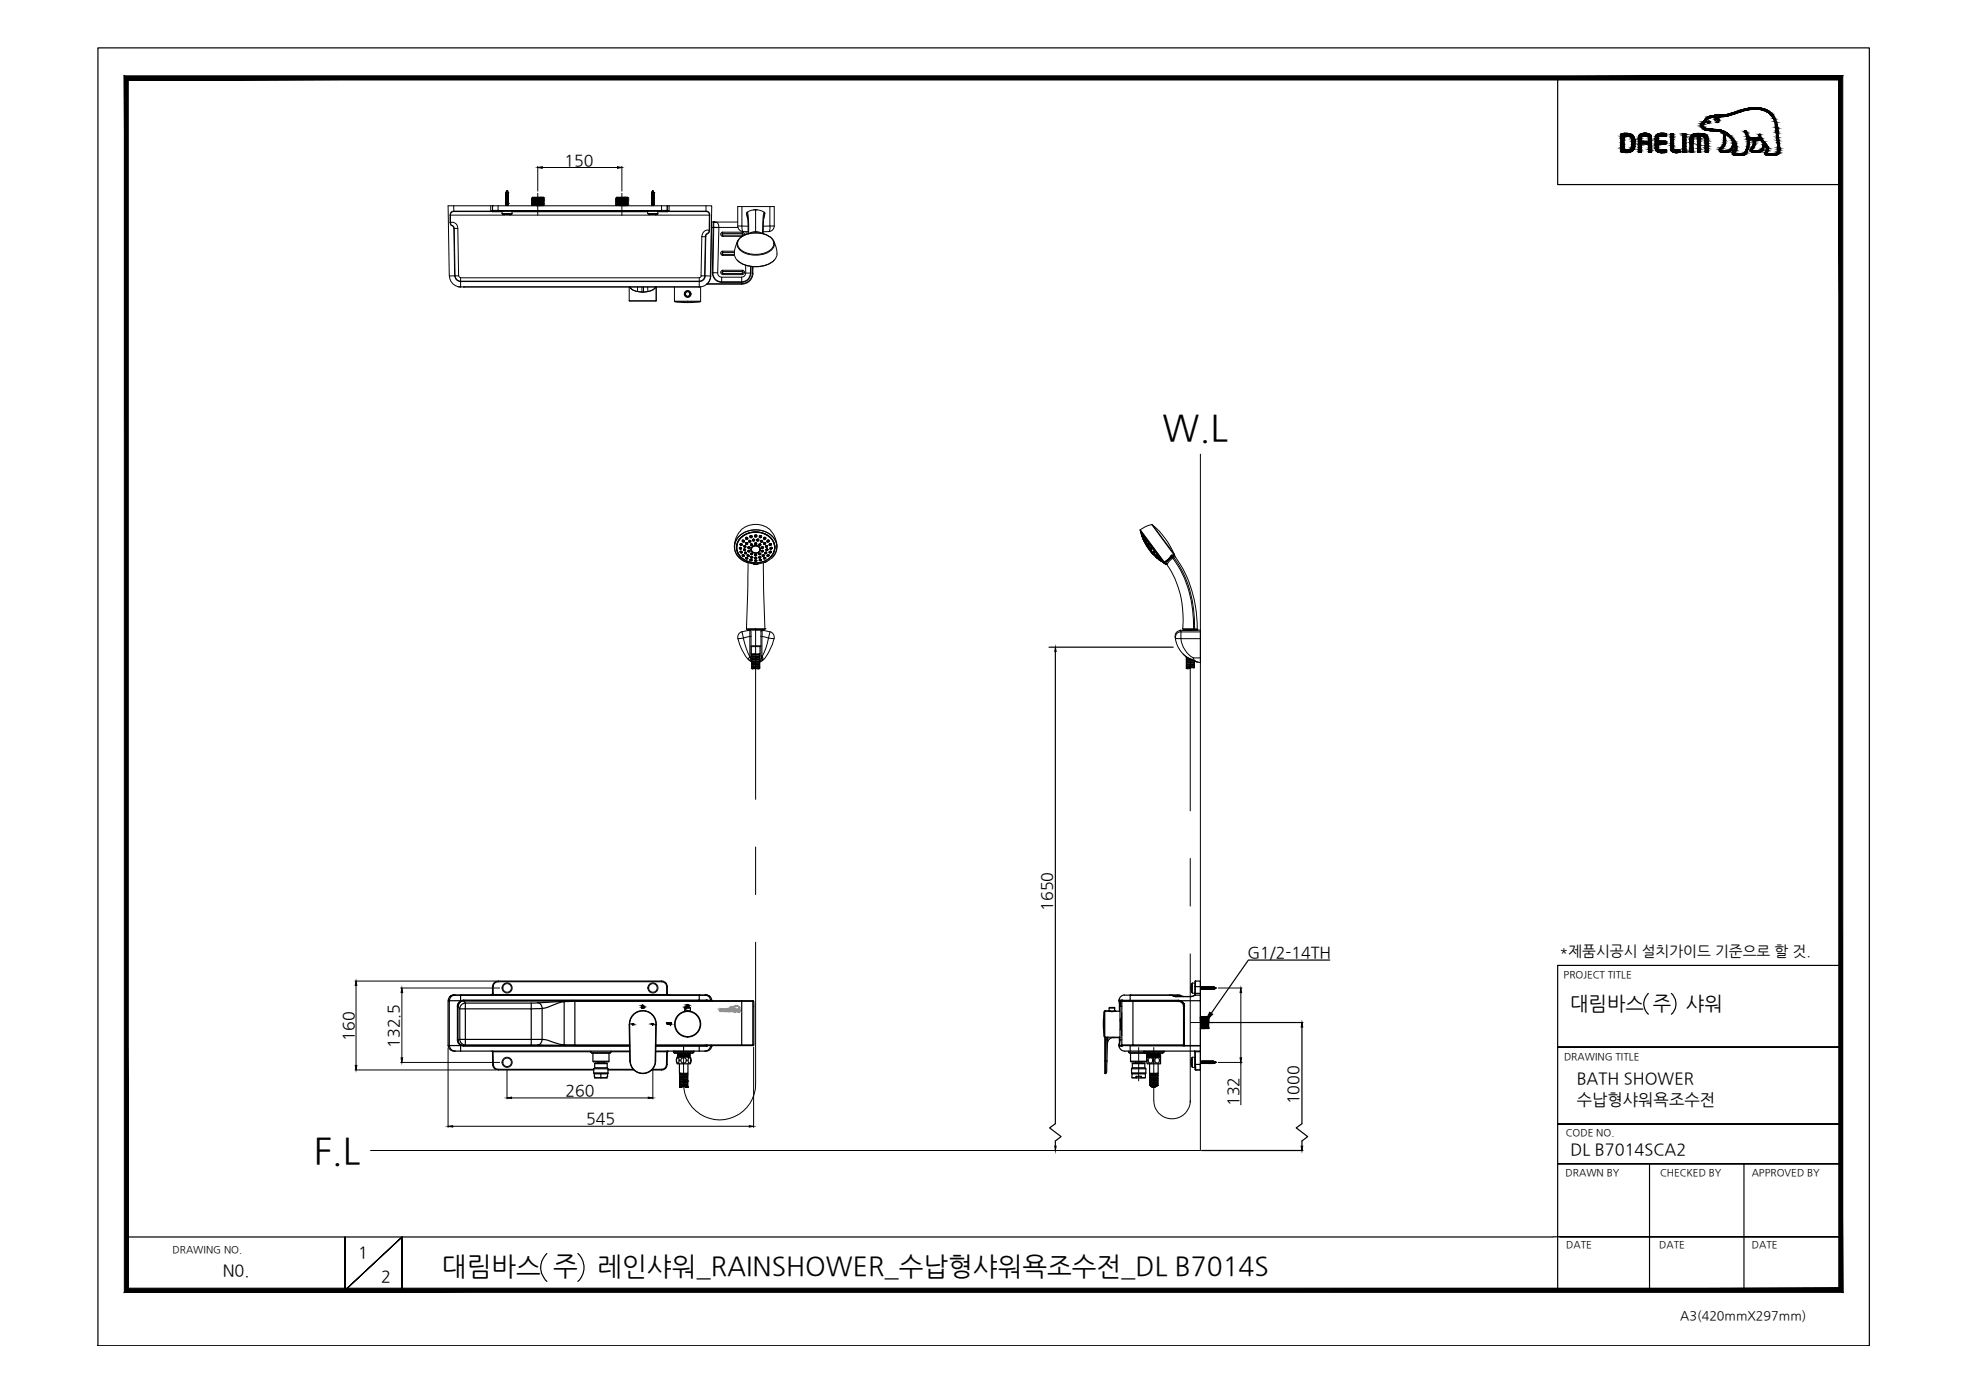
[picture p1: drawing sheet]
<svg xmlns="http://www.w3.org/2000/svg" width="420mm" height="297mm" viewBox="0 0 420 297" stroke-linecap="round" stroke-linejoin="round" font-family="sans-serif">
<defs><g id="words">
<g font-size="7.7">
<text x="248.1" y="93.9">W.L</text>
<text x="67" y="248.2">F.L</text>
</g>
<g font-size="5.6">
<text x="94.3" y="272.2">대림바스 주</text>
<text x="127.5" y="272.2">레인샤워_RAINSHOWER_수납형샤워욕조수전_DL B7014S</text>
</g>
<g font-size="4.2">
<text x="335.1" y="215.4">대림바스 주</text>
<text x="359.8" y="215.4">샤워</text>
</g>
<g font-size="3.5">
<text x="336.5" y="231.4">BATH SHOWER</text>
<text x="336.5" y="235.8">수납형샤워욕조수전</text>
<text x="335.1" y="246.4">DL B7014SCA2</text>
<text x="76.4" y="268.5">1</text>
<text x="47.5" y="272.3">N0.</text>
<text x="81.3" y="273.6">2</text>
</g>
<g font-size="3.4">
<text x="120.5" y="35.3">150</text>
<text x="224.6" y="194.4" transform="rotate(-90 224.6 194.4)">1650</text>
<text x="266.2" y="204.4">G1/2-14TH</text>
<text x="75.6" y="222.1" transform="rotate(-90 75.6 222.1)">160</text>
<text x="85.2" y="223.6" transform="rotate(-90 85.2 223.6)">132.5</text>
<text x="120.6" y="233.8">260</text>
<text x="125.1" y="239.9">545</text>
<text x="264.4" y="236" transform="rotate(-90 264.4 236)">132</text>
<text x="277.2" y="235.6" transform="rotate(-90 277.2 235.6)">1000</text>
</g>
<text font-size="3.1" x="332.8" y="204">*제품시공시 설치가이드 기준으로 할 것.</text>
<text font-size="2.7" x="358.5" y="281.6">A3(420mmX297mm)</text>
<g font-size="2.1">
<text x="333.7" y="208.6">PROJECT TITLE</text>
<text x="333.7" y="226.2">DRAWING TITLE</text>
<text x="334.1" y="242.4">CODE NO.</text>
<text x="334.1" y="251">DRAWN BY</text>
<text x="354.2" y="251">CHECKED BY</text>
<text x="373.8" y="251">APPROVED BY</text>
<text x="36.8" y="267.4">DRAWING NO.</text>
<text x="334.2" y="266.4">DATE</text>
<text x="354.1" y="266.4">DATE</text>
<text x="373.8" y="266.4">DATE</text>
</g>
</g></defs>
<!-- layer: 0 -->
<g fill="#000" stroke="#000" stroke-width=".21">
<path d="M114.8 35.7l.9-.1v.3zM131.8 35.6l.9 .1-.9 .2zM225.2 138.1l.2 .9h-.3zM76 209.4l.1 .9h-.3zM85.8 210.8l.1 1h-.3zM258.1 216l.7 .4-1.7 1.8zM264.8 210.8l.2 1h-.4zM277.8 218.2l.2 1h-.3zM75.8 227.3h.3l-.1 1zM85.6 225.7h.3l-.1 1zM108.2 234.3l1-.2v.3zM138.3 234.1l1 .2-1 .1z"/>
<path d="M264.6 225.7h.4l-.2 1zM95.6 240.3l1-.1v.3zM159.9 240.2l.9 .1-.9 .2zM225.1 244.6h.3l-.2 .9zM277.7 244.6h.3l-.2 .9z"/>
<path d="M27.4 274.9l-.9 .9 365.9-.9zM26.5 275.8l365.9-.9 .8 .9zM392.4 17.1v257.8l.8 .9zM393.2 16.2v259.6l-.8-258.7zM27.4 17.1h365l.8-.9zM26.5 16.2h366.7l-365.8 .9zM26.5 16.2l.9 258.7v-257.8zM26.5 16.2l.9 258.7-.9 .9z"/>
</g>
<g fill="none" stroke="#000" stroke-width=".25">
<path d="M20.9 10.2h378v277h-378zM332.4 16.6v22.8h60.4M368.5 32.5h.1M223.8 138.1h26.5M225.2 139v100.8l-1.2 .9 2.4 1.8-1.2 1v1.1M256.4 218.2h21.6M277.8 218.2v21.6l-1.2 .9 2.4 1.8-1.2 1v1.1M283.7 204.9h-17.3l-7.9 11.3M351.7 212a3 3 0 0 0 0 4.4M356.6 212a3 3 0 0 1 0 4.4M392.8 206h-60.4v69.7M332.4 223.4h60.4h-60.4"/>
<path d="M332.4 239.9h60.4h-60.4M256.4 245.5h21.6M332.4 248.3h60.4h-60.4M352 248.3v27M372.1 248.3v27M27 264h304.4M73.6 264v11.4l12.2-11.4-12.2 11.4zM85.8 275.4v-11.4v11.4M116.7 267.5a4 4 0 0 0 0 5.9M123.3 267.5a4 4 0 0 1 0 5.9M331.4 263.9h61.4h-59.9M341 275.3h51.8"/>
<circle cx="146.7" cy="62.7" r=".49"/>
<circle cx="146.7" cy="62.7" r=".7"/>
<circle cx="146.7" cy="62.7" r=".61"/>
</g>
<!-- layer: 1 -->
<g fill="none" stroke="#000" stroke-width=".21">
<path d="M95.9 58.9a2.39 2.39 0 0 0 2.4 2.3M96 47.5l.1 .4 .6 .5 .1 .3h.9M96 47.5l.3 .6 .5 .3 .1 .3 .2 10.2M96 45.9h11.7M96 45.9v1.6M96.8 43.9v1.2a.74 .74 0 0 0-.8 .8M96.8 48.7l.3 10.2a1.25 1.25 0 0 0 1.2 1.2M96.8 45.1a.67 .67 0 0 0-.7 .8v1.6a1.18 1.18 0 0 1 1.6 1.2M96.8 45.1h7.9M97.1 58.9a1.16 1.16 0 0 0 1.2 1.1M97.9 58.8l.4 .4M104.7 43.9v1.2"/>
<path d="M104.7 45.1l.4 .1M104.9 45l.1 .1M105.1 45h-.2M105.1 43.9v1.1M105.1 43.9h.1M105.1 45l.1 .1M105.1 45.1l-.2-.1-8.1 .1M105.1 45.2h2M105.1 45.1h37.3M105.1 45.1v.1M105.1 44.9l.1 .1h1.1M106.3 43.9v1.2"/>
<path d="M106.3 44.9h34.9M106.3 44.9h-1.2M107.1 45.5l.2 .3h1.8l.2-.3M107.1 45.1v.5M107.3 45.7l1.1 .2 .7-.2M107.9 42.8h.1M107.9 43.5h.1M107.9 42.1h.1M107.9 42.3h.1M107.9 42.4l.1 .1M107.9 41.4h.1M107.9 41.5l.1 .1"/>
<path d="M107.9 41.7l.1 .1M107.9 42.8l.1 .1M107.9 43h.1M107.9 43.2h.1M107.9 43.7h.1M108 43.8h.4M108 42.6h.1M108 41.2v.1M108 41.4v.1M108 41.6v.1M108 41.8v.3M108 42.1v.1"/>
<path d="M108 42.3v.1M108 42.5v.3M108 42.9h.1M108 43v.1M108 43.2v.3M108 43.6v.1M108 43.7v.2M108 42.1h-.1M108 42.2l-.1 .1M108 42.4h-.1M108 41.3l-.1 .1M108 41h.1"/>
<path d="M108 41.5h-.1M108 41.7h-.1M108 42.9l-.1 .1M108 43.1l-.1 .1M108 43.7h-.1M108 41.2h.4M108 41.2l.4-.1v.1M108 41v.2M108.1 41h-.1M108.1 40.8v.1M108.1 42.6h.1M108.1 40.9v.1"/>
<path d="M108.2 43.4l-.2 .1M108.2 42.9h-.2M108.2 42.7l-.2 .1M108.2 42.2h-.2M108.2 40.7v.1M108.2 40.7h.1M108.2 40.8v.3M108.2 41.2v.1M108.2 41.4v.1M108.2 41.5v.5M108.2 42.1v.1M108.2 42.3h.1"/>
<path d="M108.2 42.4v.3M108.2 42.8v.1M108.2 43v.1M108.2 43.2v.2M108.2 43.5v.1M108.2 43.7v.1M108.2 40.8h-.1M108.2 40.7l-.1 .1M108.2 40.8h.1M108.2 40.8l-.1 .1M108.2 40.8l.1 .1M108.3 41h-.3"/>
<path d="M108.3 41l.1 .1M108.4 42.1h-.4M108.4 40.9l-.4 .1M108.4 41.1h.1M108.4 40.9l-.3 .1M108.4 41.1l-.4 .1M108.4 40.9l-.1 .1M108.4 42.1h.1M108.4 42h.1M108.4 42l-.5 .1M108.4 42.2l-.4 .1M108.4 42.4l-.4 .1"/>
<path d="M108.4 41.5l-.4 .1M108.4 41.7l-.4 .1M108.4 41.8l-.4 .1M108.4 41.2l-.5 .2M108.4 41.3l-.4 .1M108.4 43.5l-.4 .1M108.4 43.7h-.4M108.4 43.6l-.4 .1M108.4 43.4h-.2M108.4 43.1l-.4 .1M108.4 42.7l-.4 .1M108.4 42.8l-.4 .1"/>
<path d="M108.4 42.9l-.4 .1M108.4 43l-.4 .1M108.4 42.9h-.2M108.4 42.7h-.2M108.4 42.3l-.4 .1M108.4 42.1l-.2 .1M108.4 42l-.4 .1M108.4 41.8l-.5 .1M108.4 41.6l-.4 .1M108.4 41.2l-.4 .1M108.4 41.4l-.4 .1M108.4 41.3v.1"/>
<path d="M108.4 41.5v.1M108.4 41.7v.3M108.4 42.2v.1M108.4 42.4v.3M108.4 42.8v.1M108.4 42.9v.1M108.4 43.1v.3M108.4 43.5v.1M108.4 43.7v.2M108.4 41.8h.1M108.4 43.4h.1M108.4 42.3h.1"/>
<path d="M108.4 42.1l.1 .1M108.4 41.6h.1M108.4 41.4v.1M108.4 43l.1 .1M108.4 42.9h.1M108.4 43.6h.1M108.4 42v.1M108.4 41.5h-.5M108.4 41.3h.1M108.5 42.5l-.4 .1M108.5 42.3l-.6 .1M108.5 42.2l-.6 .1"/>
<path d="M108.5 42h-.1M108.5 41.8l-.5 .2M108.5 41.6l-.6 .1M108.5 43.6l-.6 .1M108.5 43.4l-.6 .1 .1 .1M108.5 43.4h.1M108.5 43.2l-.6 .1M108.5 43.1l-.6 .1M108.5 42.9l-.6 .1M108.5 42.5l-.5 .1M108.5 41.8l-.1 .1M108.5 42.2h-.1"/>
<path d="M108.5 42.3l-.1 .1M108.5 42l-.1 .1M108.5 41.6l-.1 .1M108.5 43.1h-.1M108.5 42.9h-.1M108.5 42.7l-.1 .1M108.5 43.6l-.1 .1M108.5 43.4l-.1 .1M108.7 45.9h30.1M109.2 45.1v.5h-2.1M109.2 45.2h29M113.5 43.8h.1"/>
<path d="M113.5 43.6h.1M113.5 43.4h.1M113.5 43.2h.1M113.5 43h.1M113.5 42.8h.1M113.5 42.3h.1M113.5 43.8l.1 .1M113.5 43.6l.2 .1M113.5 43.4l.2 .1M113.5 43.2l.2 .1M113.5 43l.2 .1M113.5 42.8l.2 .1"/>
<path d="M113.5 42.6h.2M113.5 42.3l.2 .1M113.6 42.1h1.9zM113.6 42.2h.1M113.7 43.7h.1M113.7 42.6h.1M113.7 42.4h.1M113.7 42.2h.1M113.7 43.1h.1M113.7 43.3h.1M113.7 43.5h.1M113.7 43.7l-.2 .1"/>
<path d="M113.7 43.5l-.2 .1M113.7 43.3l-.2 .1M113.7 43.1l-.2 .1M113.7 42.9l-.2 .1M113.7 42.6l-.2 .2M113.7 42.4l-.2 .2M113.7 42.2l-.2 .1M114.8 41.2v4.7M115.5 42.1h.4l-2.2 .1M115.9 43h.1M115.9 43.2h.1M115.9 43.4h.1"/>
<path d="M115.9 42.1l.1 .1M115.9 43.9h-.8M115.9 43.7h-2.2M115.9 43.4l-2.2 .1M115.9 43.2l-2.2 .1M115.9 43l-2.2 .1M115.9 42.8l-2.2 .1M115.9 42.6h-2.2M115.9 42.3l-2.2 .1M115.9 42.1l-2.2 .1M115.9 42.5l-2.2 .1M115.9 43.6l-2.2 .1"/>
<path d="M115.9 43.8l-1.5 .1M115.9 42.3h.1M115.9 42.5v.1M115.9 42.7v.1M115.9 43.6v.1M115.9 43.8v.1M115.9 42.3l.2 .1M115.9 42.6h.2M115.9 42.8l.2 .1M115.9 43l.2 .1M115.9 43.2l.2 .1M115.9 43.4l.2 .1"/>
<path d="M115.9 43.6l.2 .1M115.9 43.9h.1M116 42.2l-2.5 .1M116 42.2h.1M116 42.4h.1M116 42.6h.1M116 42.9h.1M116 43.5h.1M116 43.7h.1M116 42.4l-2.5 .2M116 42.6l-2.5 .2M116 42.9l-2.5 .1"/>
<path d="M116 43.1l-2.5 .1M116 43.3l-2.5 .1M116 43.5l-2.5 .1M116 43.7l-2.5 .1M116 43.7l-2.5 .2M116 42.2l-.1 .1M116 42.4l-.1 .1M116 42.6l-.1 .2M116 42.9l-.1 .1M116 43.1l-.1 .1M116 43.3l-.1 .1M116 43.5l-.1 .1"/>
<path d="M116 43.7l-.1 .1M131.4 43.8h.1M131.4 43.6h.1M131.4 43.4h.1M131.4 43.2h.1M131.4 43h.1M131.4 42.8h.1M131.4 42.3h.1M131.4 43.8l.1 .1M131.4 43.6l.2 .1M131.4 43.4l.2 .1M131.4 43.2l.2 .1"/>
<path d="M131.4 43l.2 .1M131.4 42.8l.2 .1M131.4 42.6h.2M131.4 42.3l.2 .1M131.5 42.1h2zM131.5 42.2h.1M131.6 43.7h.1M131.6 42.6h.1M131.6 42.4h.1M131.6 42.2h.1M131.6 43.1h.1M131.6 43.3h.1"/>
<path d="M131.6 43.5h.1M131.6 43.7l-.2 .1M131.6 43.5l-.2 .1M131.6 43.3l-.2 .1M131.6 43.1l-.2 .1M131.6 42.9l-.2 .1M131.6 42.6l-.2 .2M131.6 42.4l-.2 .2M131.6 42.2l-.2 .1M132.7 41.2v4.7M133.5 42.1h.3l-2.2 .1M133.8 43h.1"/>
<path d="M133.8 43.2h.1M133.8 43.4h.1M133.8 42.1l.2 .1M133.8 43.9h-.7M133.8 43.7h-2.2M133.8 43.4l-2.2 .1M133.8 43.2l-2.2 .1M133.8 43l-2.2 .1M133.8 42.8l-2.2 .1M133.8 42.6h-2.2M133.8 42.3l-2.2 .1M133.8 42.1l-2.2 .1"/>
<path d="M133.8 42.5l-2.2 .1M133.8 43.6l-2.2 .1M133.8 43.8l-1.4 .1M133.8 42.1l.1 .1M133.8 42.3h.1M133.8 42.5v.1M133.8 42.7v.1M133.8 43.6v.1M133.8 43.8v.1M133.8 42.3l.2 .1M133.8 42.6h.2M133.8 42.8l.2 .1"/>
<path d="M133.8 43l.2 .1M133.8 43.2l.2 .1M133.8 43.4l.2 .1M133.8 43.6l.2 .1M133.8 43.9h.1M133.9 42.2l-2.5 .1M134 42.4h.1M134 42.6h.1M134 42.9h.1M134 43.5h.1M134 43.7h.1M134 42.4l-2.6 .2"/>
<path d="M134 42.6l-2.6 .2M134 42.9l-2.6 .1M134 43.1l-2.6 .1M134 43.3l-2.6 .1M134 43.5l-2.6 .1M134 43.7l-2.6 .1M134 42.2h.1M134 43.7l-2.6 .2M134 42.2l-2.6 .1M134 42.2l-.2 .1M134 42.4l-.2 .1M134 42.6l-.2 .2"/>
<path d="M134 42.9l-.2 .1M134 43.1l-.2 .1M134 43.3l-.2 .1M134 43.5l-.2 .1M134 43.7l-.2 .1M138.2 45.1v.5M138.2 45.5l.2 .3h1.8l.2-.3M138.4 45.7l1.1 .2 .7-.2M139 42.6l.6-.1-.4 .1M139 43.3l.6-.1zM139 42.8h.1M139 42.6h.2"/>
<path d="M139 42.1h.1M139 42.3h.1M139 42.4l.1 .1M139 41.4h.1M139 41.5l.1 .1M139 41.7l.1 .1M139 42.8l.1 .1M139 43h.1M139 43.2h.1M139 43.5h.1M139 43.7h.1M139.1 41.2h.4"/>
<path d="M139.1 43.8h.4M139.1 41.2h.1M139.1 41.2v.1M139.1 41.4v.1M139.1 41.6v.1M139.1 41.8v.3M139.1 42.1v.1M139.1 42.3v.1M139.1 42.5v.3M139.1 42.9h.1M139.1 43v.1M139.1 43.2v.3"/>
<path d="M139.1 43.6v.1M139.1 43.7v.2M139.1 42.1h-.1M139.1 42.2l-.1 .1M139.1 42.4h-.1M139.1 41.3l-.1 .1M139.1 41h.1M139.1 41.5h-.1M139.1 41.7h-.1M139.1 42.9l-.1 .1M139.1 43.1l-.1 .1M139.1 43.7h-.1"/>
<path d="M139.1 41v.2M139.2 41h-.1M139.2 40.8v.1M139.2 42.6h.1M139.2 40.9v.1M139.3 40.8h-.1M139.3 40.7v.1M139.3 40.8l-.1 .1M139.3 43.4l-.2 .1M139.3 42.9h-.2M139.3 42.7l-.2 .1M139.3 42.2h-.2"/>
<path d="M139.3 40.7h.1M139.3 40.8v.3M139.3 41.2v.1M139.3 41.4v.1M139.3 41.5v.5M139.3 42.1v.1M139.3 42.3h.1M139.3 42.4v.3M139.3 42.8v.1M139.3 43v.1M139.3 43.2v.2M139.3 43.5v.1"/>
<path d="M139.3 43.7v.1M139.3 40.7l-.1 .1M139.3 40.8l.1 .1M139.4 41l.1 .1M139.5 42.1h-.4M139.5 40.9l-.4 .1M139.5 41.1l-.4 .1M139.5 41.1h.1M139.5 40.9l-.3 .1M139.5 41.1v.1M139.5 42.1h.1M139.5 42h.1"/>
<path d="M139.5 42.3l-.5 .1M139.5 42.1l-.5 .2M139.5 42l-.5 .1M139.5 42.2l-.4 .1M139.5 42.4l-.4 .1M139.5 41.8l-.4 .2M139.5 41.6l-.5 .1M139.5 41.5l-.4 .1M139.5 41.7l-.4 .1M139.5 41.8l-.4 .1M139.5 41.2l-.5 .2M139.5 41.3l-.4 .1"/>
<path d="M139.5 43.6l-.5 .1M139.5 43.5l-.4 .1M139.5 43.7h-.4M139.5 43.6l-.4 .1M139.5 43.4h-.2M139.5 43.1l-.4 .1M139.5 43l-.5 .2M139.5 42.9l-.5 .1M139.5 42.7l-.4 .1M139.5 42.8l-.4 .1M139.5 42.9l-.4 .1M139.5 43l-.4 .1"/>
<path d="M139.5 42.9h-.2M139.5 42.7h-.2M139.5 42.3l-.4 .1M139.5 42.1l-.2 .1M139.5 42l-.4 .1M139.5 41.8l-.5 .1M139.5 41.6l-.4 .1M139.5 41.2l-.4 .1M139.5 41.4l-.4 .1M139.5 41.2h.1M139.5 41.3v.1M139.5 41.5v.1"/>
<path d="M139.5 41.7v.3M139.5 42.2v.1M139.5 42.4v.3M139.5 42.8v.1M139.5 42.9v.1M139.5 43.1v.3M139.5 43.5v.1M139.5 43.7v.2M139.5 41.4v.1M139.5 43.4h.1M139.5 42v.1M139.6 41.5h-.6"/>
<path d="M139.6 41.3h-.1M139.6 43.4l-.6 .1 .1 .1M139.6 43.2l-.6 .1M139.6 42.5l-.4 .1M139.6 42l-.1 .1M139.6 42.2h-.1M139.6 42.3l-.1 .1M139.6 41.8l-.1 .1M139.6 41.6l-.1 .1M139.6 42.9h-.1M139.6 43.1h-.1M139.6 42.7l-.1 .1"/>
<path d="M139.6 43.6l-.1 .1M139.6 43.4l-.1 .1M139.8 45.9h11.7M140.4 45.1v.5h-2.2M140.4 45.2h2M141.2 43.9v1.2M141.2 44.9h1.2l-.1 .1h-1.1M142.3 45.1h.1M142.4 43.9v1.1v-1.1M142.4 45.1v.1M142.4 45l-.1 .1M142.4 45h.2"/>
<path d="M142.5 45.1h.1M142.6 45.1l-.2 .1M142.6 45.1h.2M142.6 45v.1M142.8 43.9v1.2h-.4M149.6 58.8l-.4 .4M149.8 50.5h.8M149.8 50.5l-.2 8.4h.8M150.4 58.9a1.16 1.16 0 0 1-1.2 1.1l-50.9 .1M150.4 58.9h1.2M150.5 58.9a1.25 1.25 0 0 1-1.3 1.2h-50.9v1.1M150.6 50.5l-.2 8.4"/>
<path d="M150.7 43.9h1.2l-.1 4.3M150.7 45.1h-7.9M150.7 43.9h-55.1l.3 15h2l-.2-10.2M150.7 45.1a.74 .74 0 0 1 .8 .8M150.7 45.1a.67 .67 0 0 1 .7 .8l-.1 3.3a1.28 1.28 0 0 0-1.5 1.3M150.7 43.9v1.2M151.4 49.2l-.1 .4-.6 .5-.1 .4M151.4 49.2l-.2 .5-.5 .2-.2 .4-.1 8.6M151.5 45.9l-.1 3.3M151.6 58.9l-.2 1-.4 .6M151.7 58.9l-.2 .7-.5 .9M151.8 48.6l-.1 10.3"/>
<path d="M151.8 48.2v.4M151.8 48.2h.1M151.8 47.3h.1M152 58.2a2.02 2.02 0 0 0 2 2.1M152 58.2h.1M152.1 58.2a1.81 1.81 0 0 0 1.9 1.9M152.1 58.2h1.1M152.2 48.6h-.4l-.1 10.3M152.2 48.6l-.2 9.6M152.2 48.6h.1M152.2 48.5v.1M152.2 48.5h1.2"/>
<path d="M152.3 47.4h.6a1 1 0 0 1 .5 1.1M152.3 47.4l-.1 1.1M152.3 47.4h.1M152.3 47.3v.1M152.3 47.4v1.1M152.3 48.5v.1M152.3 48.6l-.2 9.6M152.3 48.5l1.1 .1M152.3 47.4h.6M153.4 48.5l-.3 9.8a.87 .87 0 0 0 .9 .9M153.4 48.5h4.1M154.2 57.7v.6"/>
<path d="M154.2 53.6v.7M154.2 49.5h4.2v.7h-4.2v.2M154.2 49.5v.7l-.2-.2 .2-.2h4.2M154.2 57.7h4.2v.2M154.2 53.6h2.5M154.2 54.5h2.5M154.2 57.7a.44 .44 0 0 0-.4 .4 .44 .44 0 0 0 .4 .5M154.2 53.6a.44 .44 0 0 0-.4 .5 .44 .44 0 0 0 .4 .4M154.2 49.5a.44 .44 0 0 0-.4 .5 .44 .44 0 0 0 .4 .4M156.7 54.3h-2.5v.2M156.7 54.2a3.5 3.5 0 0 0 3.5 2.6 5.7 5.7 0 0 0 5.3-1.7l.3-.9M156.7 53.9h-2.5l-.2 .2 .2 .1"/>
<path d="M157.3 55.5a6.3 6.3 0 0 0 7.9 0M157.4 48.2v-4.1h7.8v4.1M157.4 48.2h.9M157.4 47.4h-5.5l-.1 1.2M157.5 51.3a6.4 6.4 0 0 0-.8 2.9M157.8 51a5.3 5.3 0 0 1 6.9 0 1.79 1.79 0 0 1-1 2.8 5.5 5.5 0 0 1-5.9-.8 1.5 1.5 0 0 1 0-2zM158.3 59.2h-4.3v.9M158.3 59.2v1.1M158.3 48.2l.1 .9 .2 .3a1.21 1.21 0 0 1-1.2-1.2M158.3 44.1v4.1M158.3 48.2l1.3 .1M158.4 57.9v.7h-4.2v-.3h4.2"/>
<path d="M158.4 57.9h-4.2l-.2 .2 .2 .2M158.4 50.2v.2h-4.2M158.4 57.7a.44 .44 0 0 1 .5 .4 .44 .44 0 0 1-.5 .5M158.4 49.5l.4 .3v.4M158.4 57.9l.2 .2-.2 .2M158.4 49.8l.2 .2-.2 .2M158.6 49.4l1 .1M159.1 56.6v1.7a.87 .87 0 0 1-.8 .9M159.2 49.5v.6M159.3 45.5l.2 1.1v-.4M159.3 45.5a10.1 10.1 0 0 1 .3 4.4M159.4 45.3h.1"/>
<path d="M159.4 45.3l-.1 .2M160.1 58.3a1.81 1.81 0 0 1-1.8 1.8h-4.3M160.1 58.3h.1M160.2 58.3h-1.1M160.2 56.9l-.1 1.4M160.3 56.9a3.2 3.2 0 0 1-.7 2.8l-.6 .4-.7 .2M160.6 58.3a2.26 2.26 0 0 1-2.3 2.2M160.6 56.9l-.1 1.4h.1l.1-1.4M160.7 58.3a2.39 2.39 0 0 1-2.4 2.3M161.2 49.4l1.5 .4M161.2 49.4l-1.4 .4M161.2 44.8a2.9 2.9 0 0 0-1.8 .5 12 12 0 0 1 .3 4.6"/>
<path d="M161.2 49.4v.3M161.3 44.8h.3M161.3 44.7l-.5 .1M163.1 45.3a9.9 9.9 0 0 0-.4 3.9v.6M163.1 45.3l.1 .2-.2 1.1M163.1 45.3l-.9-.4-1-.1v4.6M163.1 45.3h.1M163.2 45.5l-.2 .6-.2 3.8-.1-.1M164 49.4l-1.1 .1M164.2 50.5a5.8 5.8 0 0 0-6.1 .1M164.3 50.5a1.8 1.8 0 0 1 .9 1.8 1.8 1.8 0 0 1-1.2 1.5 5.6 5.6 0 0 1-6.4-.8 1.67 1.67 0 0 1 .5-2.4M164.3 48.2h.9"/>
<path d="M164.3 44.1v4.1M164.3 48.2l-1.4 .1M164.3 48.2v.9l-.3 .3M165 51.3a5.8 5.8 0 0 1 .8 2.9M165.2 48.2a1.21 1.21 0 0 1-1.2 1.2M97.7 61.2h.6M98.3 61.2h50.9M98.3 60v-.7h50.9v1.9M98.9 61.2h.1M134.3 64.2h5.7M134.3 64.2h5.6M134.3 61.2v3"/>
<path d="M134.3 61.2a3.1 3.1 0 0 0 2.9 1.1M134.5 61.4l-.1-.2 .4 .5 .6 .3 1.7 .3M136 61.2v1M137 61.2v1.1M137.3 61.2v1.1M138.2 61.2v1M139.8 61.2v.2M139.9 61.2l-.4 .5-.6 .3-1.8 .3M140 61.2a3.1 3.1 0 0 1-2.8 1.1M140 64.2h.1M140 61.2v3M143.9 61.2v3.1h5.6v-3.1"/>
<path d="M144 64.3l.1 .1M149.2 61.2h.1M149.4 64.4l-2.7 .2-2.7-.2h5.4M149.5 64.3l-.1 .1M150.7 60.7h.1M150.8 60.6h.1M150.8 60.6h7.5M150.9 60.5l-.9 .6-.8 .1M150.9 60.5l.1 .1M151 60.6h-.2M151 60.6h7.3M154 60.3h4.3"/>
<path d="M154 60.1v.2M157.2 116.6v.2M157.2 116.8a3.7 3.7 0 0 0 3.9 3.3M157.2 116.8a3.9 3.9 0 0 1 4.9-3.2 3.6 3.6 0 0 1 3.2 3.2M157.2 116.5v.1M157.2 116.4v.4M157.8 116.9l.2-.1 .3 .3-.3 .1zM157.8 116.9h.1M157.8 117h.1M157.8 117.1l.2 .1M157.8 116.9v.1M157.8 116.9l.3 .1h-.3"/>
<path d="M157.8 115a4.6 4.6 0 0 1 7.3 .5 3.1 3.1 0 0 1-2.2 4.4 4.4 4.4 0 0 1-5.7-2.4 2.81 2.81 0 0 1 .6-2.5zM157.8 117h.2zM157.9 115a4.6 4.6 0 0 1 7.1 .6 3.2 3.2 0 0 1-3 4.4 3.9 3.9 0 0 1-4.8-3.2l.1-.6zM157.9 116.2h.1M157.9 117.7h.4l.1 .2-.3 .1zM157.9 116.2l.2 .1M157.9 117.7h.3l.2 .2-.2 .1M157.9 117.7l.1 .2M157.9 117.8h.3l-.2 .1M158 117.7h-.1M158 116l.4 .1v.3h-.4zM158 116.8h.1"/>
<path d="M158 116.8l.2 .3-.2 .1M158 116.8l-.2 .1M158 117.1v.1M158 116.8l.1 .2-.1 .1M158 116h.1M158 116l-.1 .2M158 116l.4 .1-.1 .2h-.2M158.1 116.1h.1M158 117.9l.2 .1M158 116l.2 .1-.3 .1M158 113.2a4.6 4.6 0 0 1 6.5 0M158 117.6l.3 .1-.1 .3"/>
<path d="M158 117.9h.1M158.1 113.3a4.8 4.8 0 0 0-1.4 3.4M158.1 117.7v.2zM158.1 116.3l-.1 .1M158.2 117.9v.1M158.2 115.9v.1M158.2 116l.1 .2-.2 .1M158.4 118.5l.3-.1 .2 .2-.3 .2-.2-.3M158.4 115.4h.1M158.4 115.4l.1 .2M158.4 118.5l.3-.1 .1 .1-.3 .2M158.4 118.5h.3l-.2 .1"/>
<path d="M158.4 118.5l.1 .2M158.4 118.5h.1M158.4 118.3l.3 .2v.1M158.5 115.2l.2 .1 .2 .3-.2 .1-.3-.3M158.5 115.4h.1zM158.5 115.6h-.1M158.5 115.2l-.1 .2M158.5 115.2v.1M158.5 115.3l-.1 .1M158.5 115.3l.3 .2v.1h-.3M158.5 118.5h.1M158.5 115.3l.2 .2-.3-.1"/>
<path d="M158.6 118.6l-.1 .1M158.7 117.3h.1M158.7 117.3h-.1M158.7 117.2h.3l.1 .3-.4-.1zM158.7 117.2h.3v.2h-.3zM158.7 117.2l.3 .1-.3 .1zM158.7 116.5h.1M158.7 117.3h.2zM158.7 115.3v.2l-.2 .1M158.8 116.5h-.1M158.8 116.6l.2-.1 .1 .1-.2 .1zM158.8 115.3h-.1"/>
<path d="M158.8 116.4l.4 .1v.2l-.3 .1-.2-.1zM158.8 116.6h.1zM158.9 116.4l.3 .3-.3 .1-.2-.2zM158.9 117.9l.3-.1 .2 .2-.4 .2zM158.9 117.1l.1 .2-.1 .1M158.9 116.7l-.1 .1M158.9 117.9h.3l.1 .2h-.3zM158.9 117.5h.1M158.9 118h.1M158.9 118v.1M159 117.9h.1l.1 .1-.1 .1zM159 117.8h.1"/>
<path d="M159 116.4h.1M159 116.5l.1 .1-.2 .1M159 118h.1M159.1 117.8l.2 .1v.3M159.1 119.2v-.2l.2-.1 .3 .2-.1 .2h-.2M159.1 119.2l.2 .1M159.1 119h.3l.1 .2M159.1 114.7h.1M159.1 114.8l.3-.1 .1 .3-.3-.1M159.1 119.2h.2M159.2 115.8h.1M159.2 115.8h.3v.3h-.3z"/>
<path d="M159.2 115.9l.3-.1v.3h-.3zM159.2 119.2l.1-.2 .2 .2M159.2 119.1l.2-.1-.1 .2M159.2 114.9l-.1 .1M159.2 115.8l.3 .1-.3 .1zM159.2 119.2h.1M159.3 114.8h.1M159.3 115.9h.1M159.2 119.1h.1M159.3 114.6l-.2 .1M159.3 114.7l.3 .2-.2 .3-.3-.2v-.2l.1 .1M159.3 119.2h.1"/>
<path d="M159.3 114.6h.1M159.3 120h.1M159.3 114.7l.1 .2-.2-.1M159.4 118.4l.5 .1-.1 .2h-.3zM159.4 118.5l.2-.1 .2 .2-.1 .1zM159.5 115.9v.1l-.3 .1M159.5 118.4l.2 .1 .1 .2M159.5 118.5l.3 .1h-.3zM159.5 119.2l-.2 .1M159.5 118.6h.1M159.5 119.2h.1M159.5 115.8h.1"/>
<path d="M159.5 118.5l.2 .1zM159.5 114.7l-.1 .3h-.2M159.6 117.6a.22 .22 0 0 1 .3-.2 .22 .22 0 0 1 .1 .3l-.2 .1-.2-.1M159.6 117.6v.1M159.6 116.8l.2-.1 .2 .2-.3 .1-.1-.2M159.6 117.6l.2-.2 .2 .3M159.6 117.7h.4M159.6 119.8l-.3 14.4M159.6 117.6l.1-.1h.2l-.1 .2h-.2M159.6 116.8l.2-.1 .1 .2-.2 .1-.1-.2M159.6 116.8h.1M159.6 117.6h.1"/>
<path d="M159.7 116.8l.1 .1zM159.7 117.6h.1zM159.8 115.5l.2-.2 .3 .3-.4 .2zM159.9 117.4l.1 .3M159.9 115.3l.3 .1-.1 .3-.3-.1zM159.9 115.3h.1M159.9 115.3l.2 .2h-.1l-.1-.2M159.9 117.4h.1M159.9 115.4l.1 .1zM160 117.7v.1M160 116.7l-.1 .4M160 116.7h.1"/>
<path d="M160 116.7l-.2-.1-.2 .2M160 116.7a.23 .23 0 0 1-.1 .4 .23 .23 0 0 1-.3-.3M160 119.4h.1M160 114.5h.1M160 119.4h.4l-.1 .2M160 119.4l.1 .2M160.1 119.4h.2l.2 .2M160.1 119.6l.2 .1M160.1 114.4l-.1 .1M160.1 119.6l-.1-.1 .1-.1h.4v.2h-.2M160.1 119.6h.2M160.1 114.3v.1"/>
<path d="M160.1 119.5l.2-.1v.2M160.1 119.6h.1M160.1 118.9l.4-.1 .1 .2-.3 .1zM160.1 118.8h.3l.2 .2M160.2 114.4v.1zM160.2 118.9h.4l-.1 .2zM160.2 118.3h-.1a.22 .22 0 0 1 .3-.3 .22 .22 0 0 1 .2 .3l-.3 .1M160.2 116.1l.1 .4 .3-.2M160.2 116.1l.1 .3M160.2 119.5h.1M160.2 118.3h.1M160.2 115.3l-.1 .3h-.3"/>
<path d="M160.2 118.9h.2l.1 .1h-.2zM160.2 116.1h.1M160.3 118.3v-.2h.2v.2l-.2 .1M160.3 117.2v.2M160.3 117.2a1.02 1.02 0 0 1 1-.8 1.02 1.02 0 0 1 .9 .8M160.3 114.3l.2 .1-.1 .3h-.3l-.1-.1 .1-.2M160.3 116.1l.3 .2M160.3 117.2h.1M160.3 114.3l.1 .1v.3h-.3l-.1-.2M160.3 118.3h.1M160.3 114.3h-.2M160.3 116.1h-.1"/>
<path d="M160.3 118v.1M160.3 119.6h.1M160.3 116.1h.1M160.3 116.2l.1 .1zM160.3 118.1l-.1 .2M160.3 118.1l.3 .2h-.3M160.3 118.2h.1M160.3 118.9l.1 .1zM160.3 116.4h.1M160.3 116.1h.2v.2h-.2v-.2M160.3 117.1v.1M160.3 118l.3 .3"/>
<path d="M160.3 114.3v.2l-.2-.2M160.3 119h.1M160.3 119.1h.1M160.5 116.7a1.01 1.01 0 0 1 1.2-.2 1.01 1.01 0 0 1 .5 1.1 1.02 1.02 0 0 1-1.2 .5 1.02 1.02 0 0 1-.7-1.2zM160.5 114.4l-.2 .2-.2-.1M160.6 116.3h.1M160.6 116.2l-.3 .2M160.6 116.7a.85 .85 0 0 1 1.3-.1 .85 .85 0 0 1-.3 1.3 .83 .83 0 0 1-1-.2 .83 .83 0 0 1 0-1zM160.6 119h.1M160.6 116.7a.81 .81 0 0 1 1.3 0 .81 .81 0 0 1-.3 1.2 .79 .79 0 0 1-1-.1 .79 .79 0 0 1 0-1.1zM160.6 115.2h.1M160.6 115.2l.3-.1 .1 .3h-.3z"/>
<path d="M160.7 115.1h.2l.1 .1-.3 .1zM160.8 115.1v.1zM160.8 115.1h.1M160.8 115h.1M161 119.6a.31 .31 0 0 1 .3-.1 .31 .31 0 0 1 .3 .1M161 114.4l.3 .1 .2-.1M161 118.3l.1 .1M161.1 119l.1-.1 .3 .2-.4 .1zM161.1 116.1h.3M161.1 118.4l.1 .2M161.1 118.4h.3M161.1 114.3h-.1"/>
<path d="M161.1 115.2l-.2 .1-.2-.1M161.1 116.1h-.1M161.1 119l.3 .1-.2 .1zM161.1 114.2l.2 .2 .1-.2M161.1 119.7l.2-.2 .1 .2M161.1 114.2a.25 .25 0 0 0 0 .4 .25 .25 0 0 0 .3 0 .25 .25 0 0 0 0-.4M161.1 114.2v.2M161.1 119.8l-.1-.2 .2-.2 .3 .2-.1 .2M161.1 119.7v-.1l.1-.1h.2v.2M161.2 119l.2 .1-.1 .1zM161.2 114.2h.1M161.2 114.1h.2"/>
<path d="M161.2 119.8h.2M161.2 119.7h.2M161.2 119.7v.1M161.2 116h.1zM161.2 118.6h.1M161.2 115.8h.1M161.2 115.8l-.1 .2 .2 .1 .1-.1-.1-.2M161.2 118.6l-.1-.2 .2-.1 .1 .1-.1 .2M161.2 118.6l-.2-.1a.2 .2 0 0 1 .2-.2 .2 .2 0 0 1 .2 .3h-.1M161.2 115.8l-.2 .2a.24 .24 0 0 0 .3 .3 .24 .24 0 0 0 .1-.4l-.1-.1M161.2 114.2l.1 .2zM161.2 115.8l-.1 .3"/>
<path d="M161.2 118.5h.1M161.2 119.1h.1M161.2 119.6l.1 .1zM161.2 119.2h.1M161.3 119.2h.1M161.3 115.8l.1 .3M161.3 118.6h.1M161.3 115.8h.1M161.4 114.2v.3l-.2 .1-.1-.2M161.4 119.7v.1M161.4 114.2h.1M161.4 118.4l-.1 .2"/>
<path d="M161.4 116.1h.1M161.4 119l-.1-.1-.3 .2M161.5 118.3l-.1 .1M161.5 115.2l.2 .1 .3-.1M161.5 119l.1 .1M161.5 114.3h.1M161.5 115.2l.2-.1 .1 .3-.1 .1zM161.5 115.1h.4l-.1 .4h-.3zM161.6 115.1l.3 .1h-.3zM161.7 115.2h.1M161.7 115h.1M161.8 115.1h.1"/>
<path d="M161.8 115h.1M161.9 118.9l.1-.1 .4 .1-.2 .2h-.2zM161.9 118.9l.3-.1 .1 .2-.3 .1zM162 116.2l.2 .2M162 116.3h-.1M162 118.1l.2-.1 .2 .3-.3-.2v.2l.1 .1h-.2l-.1-.1zM162 118.9h.2l.1 .1h-.2zM162 114.4h.1M162.1 119.6l.1-.2h.2v.2M162.1 119.6h.1M162.1 114.4l.1 .2 .3-.1M162.1 119.5l-.1 .1"/>
<path d="M162.1 116.2l.1 .1zM162.1 118.3h.1M162.1 119h.1M162.2 119h.1M162.2 117.1v.1M162.2 118.1h-.2v.2h.3M162.2 117.2h.1M162.2 114.3l-.1 .1M162.2 114.4h.1zM162.2 118.1l.1 .2M162.2 119.6h.1M162.2 114.3h.2"/>
<path d="M162.2 119.1h.1M162.2 116.1h.1M162.2 114.3h.1M162.2 114.3l.1 .2 .1-.2M162.2 118l-.3 .3M162.2 116.1h-.1v.2h.2v-.2M162.2 116.4h.1M162.2 117.2v.3M162.2 114.3l-.2 .1 .1 .3 .2 .1 .2-.2-.1-.2M162.2 116.1h-.3a.24 .24 0 0 0 .2 .4 .24 .24 0 0 0 .3-.3l-.1-.1M162.2 116.1l-.2 .1M162.3 116.1h.1"/>
<path d="M162.3 118v.1M162.3 118.3h.1M162.3 115.4l.3-.1 .2 .3-.2 .2-.3-.1zM162.3 116.1l-.1 .3M162.3 115.3l.2 .3h.3M162.3 115.4l.3-.1 .1 .2-.3 .2zM162.4 118.8h-.3l-.2 .2M162.4 119.6h-.2M162.4 119.6l.1-.2h-.1h-.4v.2h.2M162.4 114.4v.3h-.2l-.1-.3M162.4 119.6l-.2 .1M162.4 119.6h.1"/>
<path d="M162.4 115.4l.2-.1 .1 .2h-.2zM162.4 119.5l-.1-.1-.1 .2M162.5 114.3l-.1 .1M162.6 115.5h.1M162.5 119.4h-.3l-.1 .1M162.6 117.7l-.1 .1M162.6 116.7l.1 .4M162.6 115.3h.1M162.6 118.5l.3-.1 .2 .1-.3 .3zM162.6 117.4l-.1 .3M162.7 117.4h.1M162.7 115.3h-.1"/>
<path d="M162.7 116.9l.1-.1zM162.7 117.6h.1zM162.7 118.5h.3v.2h-.3zM162.8 118.5l.3 .1-.2 .1zM162.8 118.6h.1M162.9 116.8l-.2-.1-.1 .2 .2 .1 .1-.2M162.9 116.8h.1M162.9 117.6l-.1-.1h-.2l.1 .2h.2M162.9 116.8l-.1 .2-.2 .1M162.9 116.8l-.2-.2-.2 .1v.2l.1 .2M162.9 117.6a.2 .2 0 0 0-.3-.1 .2 .2 0 0 0-.1 .2l.2 .1 .2-.1M162.9 116.8l-.3 .2"/>
<path d="M162.9 116.8h-.4l.1 .2M162.9 117.6l-.3-.2-.1 .3M162.9 117.7h-.4M162.9 118.6v.1M162.9 117.6v.1M162.9 117.7h.1M162.9 117.6h.1M162.9 119.1l.5-.1a.23 .23 0 0 1-.2 .3 .23 .23 0 0 1-.3-.2zM163 114.7l.1 .3h.3M163 119.2h.1M163 118.6h.1M163 118.4l-.2 .1-.1 .2"/>
<path d="M163 115.8h.4v.3l-.4 .1zM163 119.2l.2 .1M163 115.8h.1M163.1 115.8l.2 .1v.2M163.1 115.8l-.1 .3h.3M163.1 118.4l-.1 .1M163.1 115.9v.1l.2 .1M163.1 118l.2-.2 .3 .1-.3 .3zM163.2 115.8l.2 .1-.2 .1zM163.3 114.8h.1M163.2 116h.1M163.2 118l.4-.1-.2 .2z"/>
<path d="M163.2 119.1l.1 .1zM163.2 120a3.3 3.3 0 0 0 2.6-3.1 3.3 3.3 0 0 0-2.3-3.3 5 5 0 0 0-6.5 1.8 3.7 3.7 0 0 0 3.4 4.9h.4M163.2 120l-1.5 .3M163.2 114.6h.1M163.2 114.7v.2h.2l-.3 .3-.2-.3 .1-.2h.4M163.2 120h.1M163.3 116.1h.1M163.3 118.1v.1M163.3 117.9h.2l.1 .1-.2 .1zM163.3 115.8h.1M163.4 116.6l.2-.2 .1 .3-.3 .1zM163.4 119h-.4v.2"/>
<path d="M163.4 119v.2M163.4 119.2h.1M163.4 115.8h-.1M163.4 114.8l-.3-.1-.1 .3 .2 .1 .2-.3M163.4 114.9v.1M163.4 119h-.3l-.1 .2M163.4 119.1h-.3l.3 .1M163.4 117.2l.3-.1 .2 .2-.3 .2h-.2zM163.4 118h.1zM163.4 114.7h.1M163.4 119h.1M163.5 116.4l.3 .2-.2 .2-.3-.1z"/>
<path d="M163.5 116.5h.2l.1 .1-.2 .1zM163.5 117.8l-.2 .1v.2M163.5 117.2h.3v.2h-.3zM163.5 116.5l-.1 .1 .2 .1M163.5 116.4h.1M163.5 117.8h.1M163.6 118v.1M163.6 118h.1M163.6 116.5v.1zM163.6 117.2l.3 .1-.2 .1zM163.6 116.7l.1 .1M163.6 117.5h.1"/>
<path d="M163.7 117.2l-.2 .1 .1 .1M163.7 117.1h.1M163.7 117.2v.2zM163.7 119.8l-.5 .2M163.8 116.5h.1M163.8 118.7h.2M163.8 115.3v.2l.2 .1M163.8 118.6v.1M163.8 117.3h.1M164 115.4h.1M163.9 118.5l.1 .1zM164 115.3l-.2 .2 .3-.1"/>
<path d="M164 115.3l-.4 .2 .4 .1M164 115.3l.1 .1M164 118.6v.1M164 115.2l.1 .2M164 115.6h.1M164 115.2l-.3 .1-.1 .4 .5-.1v-.2M164 115.2v.1M164.1 118.3l-.3 .2v.2M164.1 118.5l-.1 .2M164.1 118.5h-.3l.2 .1M164.1 118.5v-.1h-.2l-.3 .2 .3 .2 .2-.3M164.1 115.4l-.1 .2"/>
<path d="M164.1 118.5l-.2-.1-.2 .1 .1 .2M164.1 118.5h.1M164.2 115.4h-.1M164.3 116h.2M164.3 116l-.2 .3h.4M164.3 117.8h.3l-.1 .1zM164.3 116v.2l.2 .1M164.3 116.1l.2-.1 .1 .2h-.2zM164.3 115.9v.1M164.4 117.9l-.1 .1M164.4 117.8h.1zM164.5 116.2h.1"/>
<path d="M164.5 113.3a5.3 5.3 0 0 1 1.3 3.4M164.5 116.3v.1M164.5 117.9l-.2 .1M164.5 116l.1 .2M164.5 117.9h.1M164.5 117.6l-.2 .1v.3M164.5 117.1v.1M164.5 116.8l.2 .2-.2 .2M164.5 116h-.2l-.2 .3 .4 .1 .1-.2M164.5 116.2v.1M164.5 116.8l-.2 .3 .2 .1M164.5 117h.2z"/>
<path d="M164.5 117.7h-.2l-.2 .1 .2 .2M164.5 116.8h.1M164.5 116h.1M164.6 117.7h.1M164.6 116.8l-.2 .2 .2 .1M164.6 117.7l-.1 .2M164.6 117.7l-.1-.1-.4 .2 .2 .2 .2-.1M164.6 116.2h.1M164.7 119.1a3.3 3.3 0 0 0-1.5-5.7 5 5 0 0 0-6.2 2.1 3.4 3.4 0 0 0 2.1 4.4M164.7 116.9l-.2 .1h.2M164.7 116.9v.1M164.7 116.9l-.2-.1-.3 .4h.3l.2-.1"/>
<path d="M164.8 117h-.1M164.8 116.9h-.1M165.3 116.4v.4M165.3 116.8l-.3 1.3-.6 .7M165.3 116.8a3.8 3.8 0 0 0-4.9-3.2 3.4 3.4 0 0 0-3.1 4l.6 1M165.3 116.5v.1M165.3 116.6v.2M165.3 116.8l-.1 .9M243.3 113v.1M243.4 113.5l4.9 6.7M243.4 113.5h.1M243.4 113.5l-.1-.4 5.1 6.9"/>
<path d="M243.5 113.5l4.8 6.7M243.6 114.2h.1M243.6 114.2l-.2-.6 4.9 6.5M243.6 114.2l.1 .5M243.7 114.3l.2 .5zM243.7 114.4h.1M243.7 114.3v.1M243.7 114.4l.2 .3M243.7 114.4l.1 .1M243.8 114.7l.1 .4M243.9 115h.1M243.9 115l.2 .5z"/>
<path d="M244 115.1h.1M244 114.7l.2 .5-.2-.4M244 115.1v.1M244 114.7v.1M244 114.7l.1 .3M244 114.6v.1M244 114.7h.1M244 114.8l.1 .3M244 115.2l.1 .3M244 114.8l.1 .1M244.1 115.3l.2 .5zM244.1 115.3h.1"/>
<path d="M244.1 115.1h.1M244.1 115.5l.2 .3M244.1 115.4h.1M244.2 115.3h.1M244.2 115.4h.1M244.2 115.4l.1 .3M244.2 115.3v.1M244.2 115h.1M244.3 115.8h.1M244.3 115.8l.2 .4M244.3 115.2l.3 .5zM244.3 115.3h.1"/>
<path d="M244.4 115.3l.1 .1M244.4 115.3l.2 .3M244.4 115.3l.2 .2M244.4 115.8l.3 .4zM244.4 115.8h.1M244.5 116.1h.1M244.5 115.8h.1M244.5 116.1l.2 .4-.2-.4M244.5 115.8l.1 .2M244.5 115.8l.2 .4M244.5 116.1v.1M244.5 115.8l.2 .3"/>
<path d="M244.5 115.4l.1 .2M244.5 115.4h.1M244.5 115.9h.1M244.5 116.2l.2 .2M244.5 116.2l.1 .2M244.6 115.6h.1M244.6 116.3h.1M244.6 116.4l1.3 1.7M244.6 116.4h.1M244.7 116.1h.1M244.7 116.6l1.1 1.4M244.8 116l.3 .4z"/>
<path d="M244.9 116h.1M244.9 116.4h.1M244.9 116.7h.1M244.9 116.4l.3 .4M244.9 116l.2 .3M244.9 116.4l.2 .2M244.9 116.4l.2 .4M244.9 116.8h.1M244.9 116.8l.2 .2M245 116.8l-.1-.2 .2 .5M245 116l.1 .3M245 116.8l.1 .1"/>
<path d="M245 116.8h.1M245 116.8l.1 .3M245 116.5h.1M245.1 116.6h.1M245.1 116.6l-.2-.2 .3 .4M245.1 116.6l.1 .2M245.1 116.6v.1M245.1 116.2h.1M245.1 117h.1M245.1 117l.1 .1M245.2 116.3v.1M245.4 117.1l.3 .4z"/>
<path d="M245.4 117.1h.1M245.4 117.4h.1M245.5 117.2h.1M245.5 117.2l.2 .2M245.5 117.2l.2 .3M245.5 117.4l.1 .3zM245.5 116.8h.1M245.5 116.8l.1 .1M245.5 116.8l.2 .4M245.6 117.5v.1M245.6 117.3h.1M245.6 116.9l-.2-.1 .4 .4-.1-.1"/>
<path d="M245.6 117.6l-.2-.2 .2 .3M245.6 116.9l.1 .2M245.6 117.6v.1M245.6 117.6h.1M245.6 116.8v.1M245.6 117.7l.1 .1-.1-.1M245.6 117.7l.1 .1M245.7 117.7h.1M245.7 117.4v.1M245.7 117.5h.1M245.7 117.1v.1M245.8 111.9h.1"/>
<path d="M245.8 111.9l-1.3 .5-1.2 .6 5.2 7M245.8 111.9l4.7 6.4M245.8 117.1v.1M245.9 118l.3 .3M245.9 118l.1 .3M245.9 118.1l.1 .2M245.9 118.1h.1M245.9 118v.1M245.9 112a17.1 17.1 0 0 1 4.6 6.2zM245.9 117.8h.1M245.9 117.8l.3 .4v-.2M245.9 117.8l.3 .2"/>
<path d="M245.9 117.8l.3 .3M246 118.3l.4 .3M246 117.6l.4 .4zM246 118.3h.2M246.1 118.2v.1M246.1 117.9l.1 .2M246.1 117.6h.1M246.1 117.7h.1M246.1 117.7l.3 .3M246.1 118.3h.1M246.2 118h.1M246.2 118.3h.1"/>
<path d="M246.2 118.1v.1M246.2 117.7l.2 .3M246.3 117.7h.1M246.3 118.6h.1M246.4 118.6h.1M246.4 118.4l.2 .3M246.4 117.9v.1M246.4 118.4h.1M246.4 118.6l.6 .6M246.6 118.8l.3 .3zM246.6 118.6h.1M246.6 118.6v.1"/>
<path d="M246.6 118.7h.1M246.6 118.8l.2 .2M246.6 118.3l.1 .1M246.7 118.4l.2 .3M246.8 118.9l.1 .2M246.8 118.5l.1 .2M246.8 118.5l-.3-.1 .4 .3M246.8 118.5l-.2-.1 .3 .3M246.8 119h.1M246.9 118.5h.1M246.9 119.1h.1M246.9 118.7h.1"/>
<path d="M246.9 118.6v.1M247 119h.1M247 119l.3 .2M247.1 119.3l.6 .5M247.1 119h.1M247.2 119.1l.1 .1M247.2 119.3l.4 .3zM247.3 119.1l.1 .2-.4-.4 .3 .3M247.3 119.4l.2 .2M247.3 119.2v.1M247.3 119.1v.1M247.3 119.2h.1"/>
<path d="M247.4 119.2h.1M247.5 119.6h.1M247.5 119.5v.1M247.6 119.5h.1M247.6 119.6h.1M247.7 119.8h.1M247.8 119.7l.5 .4M248.4 120h.1M248.5 120h-.1M248.5 120l.2 .3M248.5 120h.1M248.6 119.9h.1"/>
<path d="M248.6 119.9l-.2 .1M248.8 119.7h.1M248.8 119.7l-.3 .3 .1-.1M249.8 118.6l-1.2 1.3M249.8 118.6l.1 .1-.5 .6-.6 .4M250 118.9v.1M250 118.6l-.1 .1 .1 .2-1.2 .8M250 119l-1.4 .9M250 119l-1.3 1.4M250 118.6l.2 .2-.1 .1 .3-.1M250.1 118.4v.2M250.1 118.9l-.1 .1"/>
<path d="M250.1 118.9l.2 .2M250.2 118.8v.1M250.2 118.9l.1 .1M250.2 118.8h.2M250.3 118.8v.2M250.3 119.1a24 24 0 0 1 4.4 15.1h-2.3a21.1 21.1 0 0 0-3.4-13.8M250.3 119.1l-1.3 1.3M250.4 118.8a23.9 23.9 0 0 1 4.5 15.4M250.4 118.8h.4M250.4 118.8l-.1 .3M250.5 118.3l-.7 .3M250.5 118.3h.1"/>
<path d="M250.5 118.3v.2M250.5 118.5l-.5 .1M250.5 118.5h.1M250.5 118.5l.3 .3M250.5 118.3l.1 .2M250.5 118.2v.1M250.8 118.8a25.5 25.5 0 0 1 4.6 15.4h-.5M157.5 136.3a8.2 8.2 0 0 0 2.7 4.8l.3 .1M157.7 135.2l.6-.4 .3 1.3-1 .2a.86 .86 0 0 1 .1-1.1zM159.3 134.2h3.9M159.3 134.2l.2 .2M159.5 134.4h3.6h-.7"/>
<path d="M159.8 134.4h1.4v5.1l-.8 .1M159.8 134.4v.1M159.8 134.4h.1M159.8 134.4h2.9M159.8 134.5h.2l-1.7 .3M160 134.5h.1M160 134.5v1.3M160 134.5l.3 .2v1.1M160 135.8l-1.4 .4 .6 2.2 .8 1.8M160 135.8v4.4M160.3 137.8h2.1M160.3 135.8v4.3l-.3 .1"/>
<path d="M160.3 138h2.1M160.3 135.8h-.3M160.3 138v1.5h1.9v-1.5M160.4 139.5v.2l.8-.1-.7 .2M160.8 120.4h.2M160.8 120.3h.9l-.2 .1M160.8 120.4h.1M160.8 120.3h.1M160.9 120.4h.5M161 120.3h.1M161 120.4l.2 .1M161 120.4h.1"/>
<path d="M161.2 134.4h1.6v.1M161.2 120.4v.1M161.2 139.8l.9-.1-1.6 .1-.1 .3M161.2 134.1l.1 .2M161.3 134.3l1.2 .1h-1.2M161.3 134.3l-1.8 .1M161.5 120.4l-.3 .1M161.5 120.3l.1 .1M161.8 120.3l-.3 .1M162 139.9v.1M162.1 139.5l-1.6 .3M162.1 139.7l-.1 .2-1.5 .2"/>
<path d="M162.4 135.8v4.1l.2 .2M162.4 135.8h.2M162.4 134.6l.2-.1-.2 .2v1.1M162.6 135.8v4.3M162.6 134.5h.1M162.7 134.5l-.1 1.3 1.4 .4M162.7 134.5l1.6 .3M162.7 134.5h.1M162.7 134.4h.1M162.8 134.5h.1M162.9 120.1l.3 14.1M163.2 134.2h.1"/>
<path d="M163.3 134.2l-.2 .2M164 136.2l-.6 2.2-.7 1.7-.3-.1M164.3 134.8a1.06 1.06 0 0 1 .8 1.5l-1.1-.2zM165.2 136.3a8.2 8.2 0 0 1-2.8 4.8l-.3 .1 .7-.5M248.3 120.1h.1M248.3 120.2l.4 .2M248.4 120l.3 .3M248.7 120.3v.1M248.7 120.4h.1M248.8 120.3h-.1M248.8 120.3l.2 .1M250.8 135.8l.1 .7"/>
<path d="M250.8 136.2a6.1 6.1 0 0 0 4.6 5M250.8 136.1l.4 .2 .8-.1M251.8 134.5a1.25 1.25 0 0 0-1 1.7M251.8 134.5h.2v.3M251.8 134.5h.1M251.9 134.5h.1M252 134.5h1.3M252 134.5h.1M252 136.3a5.6 5.6 0 0 0 2.6 4.1M252 134.8v1.5M252 136.3h4.1M252 134.8h4.1"/>
<path d="M252 134.8a1.19 1.19 0 0 0-1.2 1.3M252.4 134.1a.62 .62 0 0 0 .9 .2l2 .1 .2-.2M252.5 139.6l.6 .5M252.5 134.4h.1M252.5 134.4h3M253.3 134.5h2.8v6.9l-.5-.1M253.3 134.5h.1M254.9 134.2h-.2v.2M254.9 134.2l-.1 .2M255.5 134.4h.1M255.5 134.4h-3v.1M255.5 134.4v.1"/>
<path d="M160 140.2l-.2 .5 .7 .5M160 140.2h.1M160.1 140.2l-.1 .1 .3 .4M160.3 140.7l-.4 .2M160.3 140.7l.1 .2M160.4 140.9v.3M160.4 141.5l.8-.1zM160.4 140.5l-.1 .2M160.5 140.1l.7-.1v.3M160.5 142.6h.1M160.5 140.1v.1M160.5 140.8v.1"/>
<path d="M160.5 141.5v.1M160.5 142.3h.1M160.6 142.7h.1M160.6 142.7h1.4M161.2 140.1l-.8 .1v.2M161.2 140.3l-.7 .2M161.2 140.7l-.7 .1M161.2 141.1l-.7 .1M161.2 142.4l-.8 .1M161.2 141.8l-.7 .2M161.2 142.5l-.8 .1M162 142.5h.1l-.1 .2h-1.6l1.7-.1"/>
<path d="M162 140l-.8 .1M162 140.3l-1.5 .2-.1 .3M162 140.7l-1.6 .2M162 141.1l-1.5 .1-.1 .3M162 141.4h.1M162 140.3l-.8 .2v30.1M162 140.7l-.8 .1M162 141v.1l-.8 .1M162 141.8l-1.5 .2-.1 .3M162 142.1l-1.6 .2v.3M162 141.4l-.8 .1M162 141.7v.1l-.8 .1"/>
<path d="M162 142.1v.1l-.8 .1M162 142.4v.2h-.8M162 140.6v.1M162 141.2h.1M162 142.3h.1M162.1 140.2l-.9 .1M162.1 141h.1M162.1 140.2l-.8 .1M162.1 141.7h-.9M162.1 142l-1.6 .3M162.1 140v.3h-.9M162.1 141l-1.6 .2"/>
<path d="M162.1 141.1l-.1 .3-1.5 .1M162.1 141.4l-1.7 .2v.3M162.1 141.4v.3l-1.6 .2M162.1 141.8l-.1 .3-1.5 .2M162.1 142.2v.2l-1.7 .2M162.1 140.7v.3M162.4 140l.2 .4h.2M162.5 140.6l-.4-.2v.2l-1.6 .2M162.5 140.6l.3 .1M162.5 140.6l-.4 .4M162.5 140.3v.3M162.6 140.1l.2 .3"/>
<path d="M162.8 140.4v.3M253.1 140.1l.4 .3M253.1 142.6h.1M253.1 140.3h.3h-.2M253.1 141.4l.1-.2 1.7-.2-.1 .3-1.6 .1M253.1 140.7l.9-.1zM253.1 141.8l.9-.1zM253.1 140.3h.2M253.1 140.2v.1M253.1 140.3h.1M253.2 142.6l.9-.1-.5 .2zM253.2 140.7v.1"/>
<path d="M253.2 142.1v.2M253.5 140.4l-.4 .1v.2M253.5 140.4l.9 .3M254 140.7h.2l-1.1 .1v.3M254 141.4v31.6M254 141.4l-.9 .1v.3M254 141h-.7l-.1 .2M254 141.3l-.8 .1v.1M254 142.4l-.9 .1 .6 .1M254 142l-.8 .1M254 142.4l-.7 .1-.1 .1M254.4 140.7l1 .5"/>
<path d="M254.4 140.7l-.1 .1M254.6 140.4a1.14 1.14 0 0 0 1 .9M254.6 140.4h1.5M254.7 140.9l-1.5 .2M254.7 141l-.7 .1M254.7 141.3v.1h-.7M254.7 141.7h.2l-1.7 .2-.1 .2M254.7 141.6v.1l-.7 .1M254.7 142v.1l-.7 .1M254.7 142.4l-.7 .2M254.7 142.3l.1 .2M254.8 141h.1"/>
<path d="M254.8 141.3l-.8 .1M254.8 142l-1.7 .3v.2M254.8 142.4l-.1 .1M254.9 141.4v.2l-.9 .1M254.9 141.7l-.1 .3-1.6 .2M254.9 142.1v.2l-1.7 .3M254.9 142.4l-.5 .1M255.4 141.2l.2 .1M161.2 180.7v10.2M254 183.2v10.2M106.3 209.4v.1M161.2 201.1v30.2a7.7 7.7 0 0 1-8.1 7.7 7.7 7.7 0 0 1-7.2-8.5v-7.3v.7"/>
<path d="M254 203.6v31.6M254.1 218.2h4.7M254.2 209.9v1.9M254.3 209.9l-.2 1.1a.68 .68 0 0 0 .4 .9M254.5 209.8h.5M254.5 209.8v2.1h.5M254.5 209.8l-.2 .1M256.1 211.1h.3M256.1 210.6h.7M256.4 210.6v.5h.2M256.4 210.6l.2 .5M256.5 210.6l.1 .5"/>
<path d="M256.6 211.1h.1M256.7 210.6l.1 .5M256.7 210.6v.5M256.7 211.1h.1M256.8 210.6l.1 .5M256.8 211.1h.1M256.9 210.6v.5M256.9 210.6h.1M256.9 210.6h-.1M256.9 210.6l.1 .5M256.9 211.1h.1M257 210.6l.1 .5"/>
<path d="M257 211.1h.1M257 211.1h-.1M257 210.6l.2 .5M257 210.6h.1M257.1 210.6l.1 .5M257.1 210.6h.1M257.1 211.1h.1M257.2 210.6l.1 .5M257.2 211.1h.4M257.2 210.6h.3M257.2 210.6h.1M257.4 210.6l.1 .5"/>
<path d="M257.5 210.6l.1 .5M257.5 211.1h.1M257.6 210.6l.1 .5M257.6 210.6h.1M257.6 210.6h-.1M257.6 211.1h.1M257.7 210.6l.1 .5M257.7 211.1h.1M257.8 210.6l.1 .5M257.8 210.6h.1M257.8 210.6h-.1M257.8 211.1h.1"/>
<path d="M257.9 210.6l.1 .5zM258 210.6v.5M258 210.6h.3M258 210.6h.1M258 211.1h.1M258.1 210.7l.1 .4M258.1 210.6l.1 .5-.1-.4M258.1 210.7h.1M258.1 210.6v.1M258.2 211v.1M258.3 210.6v.5h-.4M258.3 211.1h-.1"/>
<path d="M258.3 210.6l.1 .5M258.3 210.6h.1M258.3 211l.1 .1M258.4 210.6l.1 .5M258.4 211.1h.1M258.5 210.6l.1 .5M258.5 210.6h.1M258.5 210.6h-.1M258.5 211.1h.1M258.6 210.6l.1 .4M258.6 211.1h.1M258.7 210.6l.1 .5"/>
<path d="M258.7 211l-.1 .1M258.7 210.6h.3M258.7 210.6h.1M258.7 211h.1M258.7 211v.1M258.7 211l.1 .1M258.8 211.1h.2M258.8 211h-.1M258.8 210.6l.1 .5M258.9 210.6v.5M259 210.6h.1M259 210.6l.1 .4"/>
<path d="M259 210.6l.1 .5M259 210.6l.1 .5 .1-.4M259 210.6l.1 .1M259 210.6v.1M259.2 210.7l.1 .3M259.2 210.7l.1 .2M259.2 210.7h.1M259.2 211h-.1M259.2 210.7l.2 .1M259.4 210.7h.1M259.4 210.7l-.1 .1M259.4 210.8h.1"/>
<path d="M259.4 210.8l-.1 .1M243 223.5v7.1M246.2 223.5v11.4a3.9 3.9 0 0 0 3.9 3.8 3.9 3.9 0 0 0 3.9-3.8M254.2 225.8v1.8M254.3 227.6l.2 .1M254.3 225.8l-.2 .7 .2 1.1M254.5 225.6h.5v2.2h-.5zM254.5 225.6l-.2 .2M256.1 227.1v1.2h-1M256.1 226.9l.3 .1M256.1 226.5h.7M256.4 226.5v.4h.2"/>
<path d="M256.4 226.5l.2 .5M256.4 226.9v.1M256.5 226.5l.1 .4M256.5 226.4l.1 .5M256.6 226.9v.1M256.6 226.9h.1M256.7 226.4l.1 .6M256.7 226.4v.5M256.7 226.4l.1 .5M256.7 226.9l.1 .1M256.8 226.5l.1 .4M256.8 226.9h.1"/>
<path d="M256.8 226.9v.1M256.9 226.4v.6M256.9 226.4l.1 .5M256.9 226.4l-.1 .1M256.9 226.5h.1M256.9 226.9v.1M257 226.5l.1 .4M257 226.9h.1M257 226.9l-.1 .1M257 226.4l.2 .6M257 226.4l.2 .5M257 226.4v.1"/>
<path d="M257.1 226.5h.1M257.1 226.9v.1M257.2 226.5l.1 .5M257.2 226.9v.1M257.2 226.9h.4M257.2 226.4l.1 .5M257.2 226.5h.3M257.3 226.9v.1M257.4 226.4l.1 .6M257.4 226.4l.1 .5M257.5 226.5l.1 .4M257.5 226.9v.1"/>
<path d="M257.6 226.4l.1 .6M257.6 226.4l.1 .5M257.6 226.4l-.1 .1M257.6 226.5h.1M257.6 226.9l.1 .1M257.7 226.5l.1 .4M257.7 226.9h.1M257.7 226.9v.1M257.8 226.4l.1 .6M257.8 226.4l.1 .5M257.8 226.4l-.1 .1M257.8 226.5h.1"/>
<path d="M257.8 226.9v.1M257.9 226.5l.1 .5M257.9 226.5l.1 .4M257.9 226.9v.1M257.9 226.9h.4M258 226.4v.5M258 226.5h.3M258 226.9v.1M258 227h.1M258.1 226.5l.1 .4M258.1 226.5l.1 .5M258.1 226.4l.1 .5"/>
<path d="M258.1 226.4v.1M258.1 226.5h.1M258.2 226.9v.1M258.3 226.5v.4M258.3 226.9l-.1 .1M258.3 226.4l.1 .6M258.3 226.4l.1 .5M258.3 226.4v.1M258.3 226.5h.1M258.3 226.9l.1 .1M258.4 226.5l.1 .4M258.4 226.9h.1"/>
<path d="M258.4 226.9v.1M258.5 226.4l.1 .6M258.5 226.4l.1 .5M258.5 226.4l-.1 .1M258.5 226.5h.1M258.5 226.9l.1 .1M258.6 226.5l.1 .4M258.6 226.5l.1 .3M258.6 226.9h.1M258.6 226.9v.1M258.7 226.4l.1 .5M258.7 226.8v.1"/>
<path d="M258.7 226.5h.3M258.7 226.9v.1M258.7 226.9l.1 .1M258.8 226.9v.1M258.8 226.9h.2M258.8 226.8l-.1 .1M258.9 226.4v.6M258.9 226.4v.5M258.9 226.9v.1M259 226.5l.1 .4M259.1 226.5h.1M259.1 226.9h.1"/>
<path d="M259.2 226.5v.3M259.2 226.5l.1 .3M259.2 226.5v.1M259.2 226.5h.1M259.2 226.6l.1 .2M259.2 226.8h-.1M259.2 226.6h.2M259.2 226.8h.1M259.3 226.6h.1M259.4 226.6h.1M259.4 226.7h.1M259.4 226.7l-.1 .1"/>
<path d="M259.4 226.6v.1"/>
<circle cx="160.8" cy="115.3" r=".24"/>
<circle cx="108.2" cy="210.8" r=".91"/>
<circle cx="108.2" cy="210.8" r="1.08"/>
<circle cx="139.3" cy="210.8" r=".91"/>
<circle cx="139.3" cy="210.8" r="1.08"/>
<circle cx="108.2" cy="226.7" r=".91"/>
<circle cx="108.2" cy="226.7" r="1.08"/>
</g>
<!-- layer: 0 -->
<g fill="none" stroke="#000" stroke-width=".21">
<path d="M114.8 35.5v5.3M115.7 35.7h16.1M132.7 35.5v5.3M75.8 209.4h30.1M76 210.3v17M85.5 210.8h21.1M85.8 211.8v13.9M260 210.8h5M264.8 211.8v13.9M75.8 228.3h30.1M85.5 226.7h21.1M95.6 223.6v17"/>
<path d="M108.2 228.2v6.3M109.2 234.3h29.1M139.3 228.3v6.2M160.8 223.4v17.2M260 226.7h5M264.8 226.7v9.1M96.6 240.3h63.3"/>
</g>
<path d="M256.1 96.9v148.6h-177" fill="none" stroke="#000" stroke-width=".21"/>
<!-- layer: 1 -->
<g fill="none" stroke="#000" stroke-width=".25">
<path d="M95.9 213.5h-.3v9.6h2.7M96 212.7h.1M96 212.7l.8-.3zM96.1 212.6h.1M96.8 212.4h.1M96.8 212.4h53.9M96.9 212.3a1.21 1.21 0 0 0-1.2 1.2M97.1 212.3a1.21 1.21 0 0 0-1.2 1.2M97.1 212.3h.1M97.6 214.7h.1M97.6 214.7v7.2M97.7 214.3h.2"/>
<path d="M97.7 214.7l.4 .6v6.5M97.7 214.7v7.2M97.8 214.7h.1M97.8 214.3l-.1 .4M98.3 212.4h.1M98.3 213.5h-2.4v9.6M98.3 213.6l-.4 .2-.3 .9M98.3 213.6h.1M98.3 213.6l-.5 .7M98.9 213.5h.1M99 213.5l.3 .6h14.1M99 213.5h.1"/>
<path d="M99 213.5l-.6 .2M99 213.4l-.7 .1M99 213.5h22.8M99 213.4v.1M99 213.5a1.21 1.21 0 0 0-1.2 1.2M99 213.5a1.21 1.21 0 0 0-1.1 .8M99.3 214.1v1.2h-1.2a1.21 1.21 0 0 1 1.2-1.2M104.7 212.4h.1M104.9 212.3l-.2 .1M105 212.2l-.1 .1M105.1 212.2h37.3v.2M105.1 212.2v.2"/>
<path d="M105.1 212l.1 .2M105.2 210.5h-.1M106.3 209.4a1.22 1.22 0 0 0-1.2 1.1v1.5l-.2 .3 .2-.1M106.3 209.5a1.08 1.08 0 0 0-1.1 1v1.5M106.3 209.4h34.9M106.3 209.4v.1M106.3 209.5h34.9M113.4 214.1v1.2l2.3-.1M113.4 214.1l.7-.1a1.11 1.11 0 0 1 1.6 1.2M115.7 215.2v6.6h-2.3M120.4 213.8l-4.7 1.4M120.4 213.8l-.1-.2-5.5 .4"/>
<path d="M120.4 213.8l2.3-.1v9.4M120.4 213.8v9.1M121.3 213.6h-1M121.4 213.6v.1M121.7 213.5l-.3 .1M121.8 213.5h.1M121.8 213.5l-.4 .1M121.8 213.5h-.3l.1 .1M121.9 213.5l-.5 .1M122 213.5v.1M122.7 213.5h27.7v.2h-27.7zM122.7 213.5h-.8"/>
<path d="M134.3 218.6l.2 7.8zM139.9 218.6l-.1 7.8zM140 218.6a2.82 2.82 0 0 0-2.8-2.9 2.82 2.82 0 0 0-2.8 2.9 2.84 2.84 0 0 1 2.8-2.9 2.84 2.84 0 0 1 2.8 2.9M141.2 209.4a1.23 1.23 0 0 1 1.2 1.1v1.5l.2 .3-.2-.1M141.2 209.5a1.08 1.08 0 0 1 1.1 1v1.5M141.2 209.4v.1M142.3 210.5h.1M142.3 211.9l.1 .1M142.3 212l.1 .2M142.5 212.2l.1 .1M142.6 212.3h.1M142.6 212.3l.2 .1"/>
<path d="M142.8 212.4h.1M146.1 215.7h1.2M146.1 215.7l-.1 .2M146.2 215l1.1 .1M146.3 215l-.1 .1M147.3 215.1h-1.2v.6M147.3 215.1v.6M147.3 215.7l.1 .2M149.2 212.4h.1M149.2 212.4h-50.9v1.1M149.2 212.4v1h-50.2M150.5 212.3h.1"/>
<path d="M150.5 212.3a1.36 1.36 0 0 1 1.2 1.2M150.6 212.4l.9 .3M150.7 212.4h.1M150.7 212.4l.8 .3M150.7 212.3a1.21 1.21 0 0 1 1.2 1.2M150.7 213.4h-1.5v.1h-50.2M150.7 213.4v.2l-.3 .1M150.7 213.4l.1 .1h.1M150.7 213.4l-.1 .1h-1.4M150.7 213.4h.1M150.7 213.5h.1M150.8 213.5v.2h7.5v-.2"/>
<path d="M150.8 213.5v.2l.1-.2 9.9 .1M150.8 213.5h.1M150.9 213.5h1M150.9 213.4l.1 .1M151.4 212.6h.1M151.8 213.5h.1M160.5 213.5l.3 .2M160.8 213.7l.1 9.3-.4 .1M235.6 215.8l-.1 3.3 .3 2.2M235.7 215.8h3.3v5.5h-3.3zM235.8 215.8l-.2 5.4M235.8 215.7v.1"/>
<path d="M235.8 215.7h.9M236.7 215.7v-.6h1.2v.6M236.7 215.6l-.1 .1M236.7 215.7l-.1 .1M236.7 215.7h.1M236.7 215.7h1.2M237.8 215l-1.1 .1M237.8 215l.1 .1M237.9 215.7l.1 .1M237.9 215.6l.1 .1M238 215.8h.1M238.8 213.5l.1 1.2"/>
<path d="M238.8 213.4l.2 .9M238.9 214.7h.1M238.9 214.7v1.1M238.9 214.3h.1M238.9 213.7l.1 1M239 213.5h.4M239 217.5h.1M239 219.6h.1M239 214.7v1.1M239 217.9h.1M239 217.7h.1M239 214.7h.1"/>
<path d="M239.1 213.5v1.2l.3 .1M239.1 213.5h.3M239.2 219.6l.2 .4M239.3 213.5v-.1l.1 .2M239.3 213.5l.1 .1M239.3 216.3l.1 4.6M239.3 213.4h.1M239.4 217.1l-.2 .3-.1 2.2M239.4 216.2h-.1M239.4 213.6l12.1-.1a1.22 1.22 0 0 1 1.2 1.2v8.3l-.1 .1M239.4 213.5h.1M239.4 213.5v.2"/>
<path d="M239.4 213.5v.1M239.6 213.4l-.1 .1M239.6 213.5h16.5v9.6M239.6 213.5h-.8l.1 .2v-.2h.4M239.9 212.4h9.6M239.9 212.3a1.21 1.21 0 0 0-1.1 1.1M241.2 212.4h.1M241.2 212.3l-.1 1.2M241.8 213.5v.2h-2.4v9.3M249.5 212.4l1.4 .3M249.5 212.4h.6l.8 .3M249.6 212.4h2l1 .3"/>
<path d="M250.3 212.4l.6 .3M250.9 212.7h.1M250.9 212.7h3.3M251.4 212.3l-.1 .3M251.5 213.5v.1M251.5 213.4v.1M251.9 213.5a1.25 1.25 0 0 1 .9 1.2M251.9 213.5v.1M252.5 214.7a1.08 1.08 0 0 0-1.1-1h-9.6v9.3l10.8 .1M252.5 214.7h.2v8.3h-.2zM252.5 214.2h.1M254.2 212.6h.1"/>
<path d="M254.8 212.4h.1M255 212.2l-.1 .2M255 212.2l-.2 .2M255 212.3v.1M255 212.3l-.8 .4M255 212.2v.1M255 212.4h1.1v1.1M255 209.5v2.7M255 212.4l-.8 .3M255 212.3h.1M255 212h1.1v.4M255 212v.2"/>
<path d="M255.1 211.9l-.1 .1M255.1 209.4h-.1M255.1 210.5h-.1M255.1 209.4h1v2.6M255.1 209.4v1.1M255.2 209.4l-.2 .1M256.1 217.1h.1M256.1 219.5h.1M256.1 210.5h-1l-.1 1.5M256.1 217.1l.1 2.2M256.1 217.1l.2 2.2M256.2 216.9h.1"/>
<path d="M256.2 216.9l.2 2.6M256.2 219.3h.1M256.2 216.9l.2 .2M256.2 219.3l-.1 .2M256.2 216.9l-.1 .2M256.3 219.3l.1 .2M256.4 217.1h.1M256.4 219.5h.1M256.4 217.1v2.2M256.4 217.1l.1 2.2M256.4 216.9h.1M256.4 216.9l.2 2.6"/>
<path d="M256.4 219.3h.1M256.4 219.3v.2M256.4 216.9v.2M256.5 216.9l.1 2.6M256.5 216.9l.1 .2M256.5 219.3l.1 .2M256.6 217.1h.1M256.6 219.5h.1M256.6 217.1l.1 2.2M256.7 216.9l.1 2.6M256.7 219.3h.1M256.7 216.9h.1"/>
<path d="M256.7 219.3l-.1 .2M256.7 216.9l-.1 .2M256.7 216.9l.1 .2M256.7 219.3l.1 .2M256.8 217.1h.1M256.8 219.5h.1M256.8 217.1l.1 2.2M256.9 219.3h.1M256.9 219.3l-.1 .2M256.9 216.9h.1M256.9 216.9l.1 2.6M256.9 216.9l.1 .2"/>
<path d="M256.9 216.9l-.1 .2M256.9 219.3l.1 .2M257 219.5h.1M257 217.1l.1 2.2M257.1 219.3h.1M257.1 216.9h.1M257.1 216.9l.1 2.6M257.1 216.9l.1 .2M257.1 219.3l-.1 .2M257.1 216.9l-.1 .2M257.1 219.3l.1 .2M257.2 217.1l.1 2.2"/>
<path d="M257.2 217.1h.1M257.3 219.3h.1M257.3 216.9h.1M257.3 216.9l.2 2.6M257.3 216.9l.1 2.6M257.3 216.9l.1 .2M257.3 219.3l-.1 .2M257.3 216.9l-.1 .2M257.3 219.3l.1 .2M257.4 217.1l.1 2.2M257.4 217.1h.1M257.4 219.5h.1"/>
<path d="M257.5 217.1v2.2M257.5 219.3h.1M257.5 216.9h.1M257.5 216.9l.2 2.6M257.5 216.9l.1 .2M257.5 219.3v.2M257.5 216.9v.2M257.5 219.3l.2 .2M257.6 217.1l.2 2.2M257.6 217.1h.1M257.7 219.5h.1M257.7 217.1l.1 2.2"/>
<path d="M257.8 219.3h.1M257.8 216.9h.1M257.8 216.9v.9M257.8 216.9v1.3M257.8 216.9l.1 .2M257.8 219.3l-.1 .2M257.8 216.9l-.1 .2M257.8 219.3v.1M257.8 218.2v1.2M257.8 217.8v.4M257.8 219.4h.1M257.9 217.1h.1"/>
<path d="M257.9 217.1v1.1l-.1-.4M257.9 217.1v.8M257.9 217.9l-.1 1.5M257.9 217.3v-.3v.9M95.7 223.1a1.21 1.21 0 0 0 1.2 1.2M95.9 223.1a1.21 1.21 0 0 0 1.2 1.2M96.8 224.3h37.6M97.6 221.9a1.16 1.16 0 0 0 .7 1.2M97.6 221.9h.1M97.7 221.9l.2 .6 .4 .6M98.1 221.8h15.3M98.1 221.8l-.4 .1"/>
<path d="M98.1 221.8a1.21 1.21 0 0 0 1.2 1.2M98.3 223.1l.7 .1M98.3 223.1v1.2M98.3 223.1h.1M98.4 223l.6 .1M98.4 223h.1M99 223.1h35.4M99 223.1v.1M99 223.2h35.4M99.3 223h14.1M99.3 223l-.3 .1M105 224.3l.1 .1"/>
<path d="M105.1 224.4v2.7a1.16 1.16 0 0 0 1.2 1.2M105.1 224.4l.2 2.7a1.02 1.02 0 0 0 1 1.1M105.2 224.3v.1h20.9M105.2 227.1h.1M106.3 228.3h20.4M106.3 228.2v.1M106.3 228.2h20.4M113.4 221.8v-6.5h-14.1v7.7M113.4 221.8v1.2M113.4 223h1.4M114.8 223l5.5 .1M120.3 223l2.4 .1"/>
<path d="M120.4 222.9a9.6 9.6 0 0 1-3.5-.9l-1.2-.2a1.09 1.09 0 0 1-.9 1.2M120.4 222.9l14 .1M120.4 222.9l-.1 .1M126.1 224.3v.3M126.1 224.6h4.3M126.5 224.8v1.7l.1 .1h3.2l.1-.1M126.5 226.5h3.4M126.7 228.1v.9M126.7 228.1h3M126.8 229h2.9M126.8 229.1h1.4v.9h-1.3zM126.9 229.1h.1"/>
<path d="M126.9 227l.1-.2h2.4l.2 .2M126.9 227v.9M126.9 227.9l-.2 .2M126.9 227h2.7M126.9 227.9h2.7M127.5 226.6v.2M127.6 226.8v.1M128.2 229.1h1.5M128.9 226.6v.3M129.5 230h-1.3M129.6 227v.9M129.6 227.9l.1 .2"/>
<path d="M129.6 229.1l-.1 .9h-2.6M129.7 228.1v.9h-3M129.7 228.3h5.5M129.7 228.2h5.4M129.9 224.8v1.7M130.4 224.3l-.2 .5h-3.9l-.2-.2M130.4 224.4h4M134.4 226.4a2.73 2.73 0 0 0 2.8 2.7 2.73 2.73 0 0 0 2.7-2.7M134.5 226.4a2.69 2.69 0 0 0 2.7 2.6 2.69 2.69 0 0 0 2.7-2.6M139.1 228.3h2.1M139.2 228.2h2M139.9 224.4h2.5"/>
<path d="M139.9 223h10.5v.1h-10.5h9.3v.1M139.9 223.2h9.3M141.2 228.2v.1M142.2 227.1a1.02 1.02 0 0 1-1 1.1M142.3 224.3l-.1 2.8M142.4 227.1h-.2M142.4 224.4l-.2 3.3a1.11 1.11 0 0 1-1 .6M142.4 224.4h.1M142.5 224.3l-.1 .1M143.7 224.3v.3l.3 .2h3.8l.2-.2M143.7 224.6h4.3M143.7 224.3h.1"/>
<path d="M144.3 226.3l.2-.7 2.8-.1a1.45 1.45 0 0 1 0 1.5h-2.8l-.2-.6M144.5 225.7h.1a.74 .74 0 0 1 0 1.2l-.3-.4zM144.6 225.4l.2 .1M144.6 225.4h.1M144.6 225.2h.1M144.6 225h.1M144.6 224.8l.2 .1M144.6 225l.2 .1M144.6 225.2l.2 .1M144.8 224.9h.1M144.8 225.1h.1M144.8 225.3v.1"/>
<path d="M144.8 225.5v.1M144.8 224.9l-.2 .1M144.8 225.1l-.2 .1M144.8 225.4h-.2M144.8 225.6l-.2 .1M144.9 226.3h.1M145 227v2h1.8v-2M145.1 229h.1M145.1 229.7v.1M145.1 230v.1M145.1 230.4v.1M145.1 231.1v.1"/>
<path d="M145.1 231.8v.1M145.1 232h.1M145.2 229l-.2 .1v.2M145.3 231.8h-.2M145.3 232a1.05 1.05 0 0 1 1.2 0M145.4 231.7h.1M145.4 231.7l-.3 .1M145.4 231.7h.2zM145.5 231.7l-.5 .3M145.5 231.7h.2h-.2M145.5 231.7h-.1M145.5 231.7l.6-.1z"/>
<path d="M145.5 231.7h.5l.5 .2M145.5 231.7h.2M145.8 231h.1M145.9 229.2l-.8 .2M145.9 229.6l-.8 .1M145.9 229.9l-.8 .1M145.9 230.3l-.8 .1M145.9 230.6l-.8 .2M145.9 231.6h.1M146 231.7h.7M146 231.7h.3M146 231.7h.2z"/>
<path d="M146.1 231.6l-.1 .1M146.2 231.7h.2a.97 .97 0 0 0-1.1 .1l.1-.1-.4 .3 .1-.1M146.2 231.7h.1M146.3 231.7h.1M146.4 231.8l.3 .2M146.5 231.8v.2a.94 .94 0 0 0-1.2 0h-.2M146.5 226.3h.1M146.5 231.9l.1 .1M146.5 231.9h.1M146.5 232h.1M146.5 231.9l.2 .1M146.6 232h.1"/>
<path d="M146.6 230.7l-.7 .1M146.6 230.6v.1M146.7 231.7l-.2 .1M146.7 231l-1.7 .2v.3M146.7 231.4l-1.6 .1-.1 .3M146.7 229.2l-.8 .1M146.7 229.2l-1.6 .2-.1 .3M146.7 229.6l-.8 .1M146.7 229.9l-.8 .2M146.7 230.3l-.8 .1M146.7 229.6l-1.7 .2v.2M146.7 229.9l-1.6 .2-.1 .3"/>
<path d="M146.7 230.3l-1.6 .2-.1 .2M146.7 231l-.8 .1M146.7 231.3v.1l-.8 .1M146.7 229.2h.1M146.7 229.5v.1M146.7 230.2v.1M146.7 230.9v.1M146.7 231.7h.1M146.7 232h.1M146.7 230.6l.1 .1M146.7 231.9h.1M146.7 221.2v.1"/>
<path d="M146.8 230.7l-1.8 .2v.2M146.8 229l-.1 .2-1.6 .1M146.8 229.2v.3l-1.7 .2M146.8 229.6l-.1 .3-1.6 .2M146.8 230l-.1 .2-1.6 .2M146.8 230.3l-.1 .3-1.6 .2M146.8 230.7h.1M146.8 230.7v.2l-1.7 .2M146.8 231l-.1 .3-1.7 .2h.1M146.8 231.4l-.1 .3h-.3M146.8 231.7v.3h-.2M146.8 224.8l-2 .1"/>
<path d="M147 225.7a.57 .57 0 0 1 .4 .6 .57 .57 0 0 1-.4 .5l-.2-.3zM147 225.4l-2.2 .2M147 225.2l-2.2 .2M147 225l-2.2 .1M147 224.8l-2.2 .1M147 225.4l-2.2 .1M147 225.2l-2.2 .1M147 224.8h.1M147 225h.1M147 225.2h.1M147 225.4h.1M147 225.4l.1 .1"/>
<path d="M147 225.2l.1 .1M147 225l.1 .1M147 224.8l.1 .1M147.1 225.3h.1M147.1 225.1h.1M147.1 224.9h.1M147.1 224.9l-2.5 .1M147.1 225.1l-2.5 .1M147.1 225.3l-2.5 .1M147.1 225.5l-.3 .1M147.1 224.8v.1M147.1 225.5v.1"/>
<path d="M147.1 225.3l-.1 .1M147.1 225.1l-.1 .1M147.1 224.9l-.1 .1M148 224.3h.1M148 224.3v.3M149.2 223.2h1.5M149.2 223.1h1.4l.1 .1M149.2 223.2v1.1M150.4 223l.3 .1v.1M150.7 223.2h.1M150.7 223.1h.1M150.8 223h7.5v-9.3h2.3v9.3l-9.6 .1"/>
<path d="M150.8 223l.2 .1zM150.8 223.1h.1M150.8 223.1l-.1 .1M151 223.1h.1M151.6 223.1h.2M151.6 223.1a1.21 1.21 0 0 1-1.2 1.2M151.8 223.2h.1M151.8 223.1h.1M151.9 223.1a1.21 1.21 0 0 1-1.2 1.2h-10.8M151.9 223.1v.1M151.9 223.1h-.1M158.3 223.1h2.4"/>
<path d="M160.9 223l-.2 .1M235.8 226.4v2.7M235.8 221.3v7.8M235.8 221.3v5.1h.2l.1-5.1M235.8 229.1h.1M236.2 226.4h-.2l-.1 2.7M236.3 221.7l-.1 6.8-.1 .4-.2 .2M236.3 221.3v.4M236.3 221.5h.1M236.4 221.5l-.1 .2M236.4 221.3v.2M237.5 221.3h1.5"/>
<path d="M237.5 221.4a1.21 1.21 0 0 0-1.2 1.2M238.8 223.2a1.21 1.21 0 0 0 1.2 1.1M238.9 221.9l-.1 1.2M238.9 221.4v.5M238.9 223l-.1 .2h.5l.1-.1M238.9 223.1h.1M238.9 223.1h.4v.1M238.9 223.1l-.1 .1M239 221.4v.5h-.1M239.3 223.2h.1M239.4 223l-.1 .1M239.4 223l2.4 .1"/>
<path d="M239.4 221.9h-.4l-.1 1.2M239.4 223v.1M239.4 223.1h.1M239.4 223l.1 .1M239.4 223.1l-.1 .1M239.4 223.1h13.1M240 224.3h1.2M240.8 224.3v.3l.3 .2h3.8M240.8 224.6h3.2M241.1 223.1h11.5M241.2 223.1v1.2M241.2 226.5h3.5"/>
<path d="M241.2 224.8v1.7M241.5 228.1h3M241.5 229h3M241.5 228.1v.9M241.5 230h1.1M241.5 229.1h2.9v.9h-.8v-.3h-1.2v.3h-.9zM241.6 229v.1M241.6 227l.2-.2h2.4l.1 .2M241.6 227h2.7M241.6 227.9h2.7M241.6 227v.9M241.6 227.9l-.1 .2"/>
<path d="M242.3 226.8h1.4M242.3 226.6v.2M242.3 226.8v.1M242.4 230h.2M243 229l-1.4 .1M243.6 230h-.2M243.6 226.8l.1 .1M243.7 226.6v.2M244 224.3h4.4v.3l-.3 .2h-3.8l-.3-.2M244 224.6h4.4M244 224.3v.3M244.1 224.3h.1"/>
<path d="M244.3 227v.9M244.3 227.9l.2 .2M244.3 229.1h-1.3M244.3 229.1h.1M244.4 229l-.1 .1M244.4 230h-1.8M244.5 229h-3M244.5 228.1v.9M244.7 224.8v1.7l-.2 .1h-3.1l-.2-.1M244.8 225.7v1.2M244.8 226.3h.1M244.8 225.7l1.4-.1v1.4h-1.4v-.2"/>
<path d="M244.9 224.8h.1M244.9 224.9h.1M244.9 225.1l.2 .2M245 225h.1M245 225.4l.1 .1M245 224.8h.1M245.1 225.3h.1M245.1 225.5h.1M245.1 224.8h.1M245.1 225v.1M245.1 224.8l-.2 .1M245.1 225.1h-.2"/>
<path d="M245.1 225.3l-.2 .1M245.1 225.5l-.1 .1M245.3 227v2h1.8M245.3 225.6l2.2-.1-1.6 .1M245.3 229v.2M245.4 229.2v.1M245.4 229.6v.1M245.4 230.3v.1M245.4 230.6v.1M245.5 231.7h.1M245.5 231.7l.1 .1M245.6 231.8h.1"/>
<path d="M245.6 231.8l.3 .2M245.6 224.8h-.5M245.8 231.9h.1M245.8 231.9l.1 .1M245.8 232h.1M245.9 232h.1M245.9 232h.4M246.2 232h.2M246.2 232h.1M246.2 229.5h.1M246.2 230.7h-.8l-.1 .3M246.2 231.7h.7l-1.3 .1"/>
<path d="M246.2 232h-.3h.4M246.2 229.8l-.8 .2M246.2 230.6h-.8M246.2 229.1l-.8 .1M246.2 229.5l-.8 .1M246.2 230.9l-.8 .1M246.2 230.9l-.8 .1v.1M246.2 231.3h-.7l-.1 .2M246.2 231.6l-.7 .1M246.2 224.8h-1.1M246.2 224.8v.1h-1.3M246.2 227h1.4"/>
<path d="M246.2 225.6h1.4M246.2 232h-.1M246.4 232h.1M246.6 231.9l-.2 .1M246.9 231.7l-.6 .3M247 230.9l-.1 .1h-.7M247 231.2v.1l-.8 .1M247 229v.2h-.8M247 229.4l-.1 .1-.7 .1M247 229.8v.1l-.8 .1M247 230.1l-.1 .2h-.7M247 230.5v.1l-.8 .1"/>
<path d="M247 231.5v.1M247 231.3l-1.6 .2 .1 .2M247 230.9l-1.7 .2v.3M247 231.6h.1M247 229.1l-1.6 .2-.1 .3M247 229.5l-1.7 .2v.2M247 229.8l-1.6 .2-.1 .3M247 230.2l-1.7 .2v.2M247 230.6l-.8 .1M247.1 229.5v.3l-1.7 .2M247.1 229.9l-.1 .2-1.7 .2 .9-.1M247.1 230.2v.3l-1.7 .2"/>
<path d="M247.1 230.6l-.1 .3h-.8M247.1 229l-1.7 .2M247.1 229.2l-.1 .2-1.6 .2M247.1 230.9v.3l-1.7 .2M247.1 231.3l-.1 .3-1.5 .1M247.1 227v2M247.3 225.4l-2.2 .1M247.3 225.2l-2.2 .1M247.3 225l-2.2 .1M247.3 225.1l-2.2 .2M247.3 224.9l-2.2 .1M247.3 224.9v.1"/>
<path d="M247.3 225.1v.1M247.3 225.4h.1M247.3 225.4l.2 .1M247.3 225.2l.2 .1M247.3 225l.2 .1M247.4 226.3h.1M247.5 225.5h.1M247.5 225.3h.1M247.5 225.1h.1M247.5 225.1h-2.6M247.5 225.3l-2.6 .1M247.5 224.8l-2.6 .1"/>
<path d="M247.5 224.8h.1M247.5 225.5l-.2 .1M247.5 225.3l-.2 .1M247.5 225.1h-.2M247.5 224.8l-.2 .1M247.6 225.5l.1 .2M247.6 225.7v1.2M247.7 226.8l-.1 .2M248.3 224.3h.1M252.3 223.1v.1M252.6 223.1h.1M252.6 223.2h.1"/>
<path d="M252.7 223.1l3.4 .1h-3.5M252.7 223.1h.1M252.8 223l-.2 .1M254.9 224.3l.1 .1M255 224.4l.1 2.7h1v-2.7M255 224.4v3.8l.1 .1M255 227.1l.1 1.2h1v-1.2M255 224.3v.1h1.1v-.1M255 228.2l.2 .1M256.1 223.2v1.1h-14.9"/>
<circle cx="146.7" cy="218.5" r="2.69"/>
<circle cx="146.7" cy="218.5" r="2.77"/>
<circle cx="145.9" cy="226.3" r=".59"/>
<circle cx="245.4" cy="226.3" r=".54"/>
<circle cx="246.9" cy="226.3" r=".53"/>
</g>
<g fill="#000" stroke="#000" stroke-width=".21">
<path d="M135 218.7h.1zM139.2 218.7h.1z"/>
<path d="M135 218.5h.1zM135 218.5h.1zM135 218.5h.1z"/>
<path d="M135 218.5h.2zM135 218.5h.2zM134.9 218.5h.3zM134.9 218.5h.3z"/>
<path d="M134.9 218.5h.3zM134.9 218.5h.3zM134.9 218.5h.3zM134.9 218.5h.3zM134.9 218.5h.3zM134.9 218.5h.3z"/>
<path d="M134.9 218.5l.3 .1zM134.9 218.5l.3 .1z"/>
<path d="M134.9 218.6h.3zM134.9 218.6h.3zM134.9 218.6h.3zM134.9 218.6h.3z"/>
<path d="M134.9 218.6h.3zM134.9 218.6h.3z"/>
<path d="M135 218.6h.2zM135 218.6l.1 .1zM135 218.7h.1zM135 218.7h.1z"/>
<path d="M139.2 218.5h.1zM139.2 218.5h.1zM139.2 218.5h.1zM139.2 218.5h.1z"/>
<path d="M139.2 218.5h.1zM139.2 218.5h.1zM139.1 218.5h.2zM139.1 218.5h.2z"/>
<path d="M139.1 218.6h.2zM139.1 218.6h.2z"/>
<path d="M139.1 218.6l.2 .1zM139.1 218.6l.2 .1zM139.2 218.7h.1zM139.2 218.7h.1z"/>
<path d="M139.1 218.5h.2zM139.1 218.5h.2zM139.1 218.5h.2zM139.1 218.5h.2zM139.1 218.5h.2zM139.1 218.5h.2z"/>
<path d="M139.1 218.5l.2 .1zM139.1 218.5l.2 .1z"/>
<path d="M139.1 218.6h.2zM139.1 218.6h.2zM139.1 218.6h.2zM139.1 218.6h.2z"/>
</g>
<!-- layer: DEF_LAYER_CURVE -->
<g fill="none" stroke="#000" stroke-width=".25">
<circle cx="135.1" cy="218.5" r=".11"/>
<circle cx="139.2" cy="218.5" r=".11"/>
</g>
<path d="M137 214.6l.1-.1 .3 .4a.28 .28 0 0 1-.3 .3 .28 .28 0 0 1-.2-.4z" fill="none" stroke="#000" stroke-width=".25"/>
<g fill="#000" stroke="#000" stroke-width=".21">
<path d="M137 215.2h.3zM146.4 215.1h.1z"/>
<path d="M137 215.2h.2zM137.1 215.2h.1z"/>
<path d="M137.1 214.5l.2 .1zM137.1 214.5l.2 .1h-.3z"/>
<path d="M137 214.6l.3 .1zM137 214.6l.3 .1z"/>
<path d="M137 214.7l.4 .1zM137 214.7l.4 .1h-.5z"/>
<path d="M137 215.1l.3 .1zM137 215.1l.3 .1z"/>
<path d="M136.9 214.8l.5 .1zM136.9 214.8l.5 .1z"/>
<path d="M136.9 214.9l.5 .1zM136.9 214.9l.5 .1z"/>
<path d="M136.9 215l.5 .1zM136.9 215l.5 .1z"/>
<path d="M136.9 215.1h.5zM136.9 215.1h.4z"/>
<path d="M136.9 214.9h.5zM136.9 214.9h.5z"/>
<path d="M146.3 215.1v.1zM146.3 215.1l-.1 .1z"/>
<path d="M146.4 215h.1zM146.4 215l.1 .1z"/>
<path d="M146.4 214.9h.2zM146.4 214.9h.2z"/>
<path d="M146.3 214.9l.3 .1zM146.3 214.9l.3 .1z"/>
<path d="M146.4 215h.2zM146.4 215h.1zM146.4 215h.1zM146.4 215h.1z"/>
<path d="M146.4 214.9h.2zM146.4 214.9h.2zM146.4 214.9h.2zM146.4 214.9h.2z"/>
<path d="M146.5 214.7l.2 .1zM146.5 214.7l.2 .1z"/>
<path d="M146.4 214.8h.3zM146.4 214.8l.2 .1z"/>
<path d="M146.6 214.4h.2zM146.6 214.4h.2z"/>
<path d="M146.5 214.6l.2 .1 .1-.1zM146.5 214.6l.2 .1h-.2z"/>
<path d="M146.6 214.4l.2 .1zM146.6 214.4l.2 .1z"/>
<path d="M146.5 214.5l.3 .1zM146.5 214.5l.3 .1z"/>
<path d="M146.5 214.6h.3zM146.5 214.6h.3z"/>
<path d="M146.6 214.5h.2zM146.6 214.5h.2z"/>
</g>
<path d="M142.3 218.3h.9v.2h-.9zM143.1 218.5v.4z" fill="none" stroke="#000" stroke-width=".21"/>
<g fill="#000" stroke="#000" stroke-width=".21">
<path d="M346.3 32.5h1.2zM346.5 28.5h.9zM347.2 32h1.3zM350.8 28.5h.4zM351.2 29h1.1zM351.8 32.5h.5zM353.7 32.4h1.9zM353.8 28.6h1.8zM354.4 32.6h.3zM354.4 28.5h.4zM354.6 29.1h1zM354.9 29.1h.7z"/>
<path d="M357.4 32.6h.6zM362.3 32.5h.5zM362.2 28.5h.8zM364.4 27.8h3zM364.4 25.9h.4zM364.9 27.9h2.6zM366 25.5l.1 .1zM366 25.5h.1zM366.3 24.6h2.7zM366.5 24.6h2.5zM366.3 25.2h.2zM366.6 24.6h2.4z"/>
<path d="M370.4 23.8h1.1zM372.6 31.9h.4zM374.2 23h.8zM374.6 29.8h1.5zM375.1 29.8h.5zM375.4 29.5h.5zM375.4 28.7l.2-.1zM142.3 218.3h.9zM142.3 218.5h.9zM143 218.5h.2z"/>
<path d="M345.9 29h1.3zM345.9 29h1.3z"/>
<path d="M346.3 32.5h1.1zM346.5 32.5h.9z"/>
<path d="M345.9 29.1h.6zM345.9 29.1h.6z"/>
<path d="M345.9 29.1l.6 .2v-.2zM345.9 29.1l.6 .2h-.6z"/>
<path d="M345.9 29.3h.6zM345.9 29.3h.6z"/>
<path d="M345.9 29.3l.6 .3v-.3zM345.9 29.3l.6 .3h-.6z"/>
<path d="M345.9 29.6l.6 .3v-.3zM345.9 29.6l.6 .3h-.6z"/>
<path d="M345.9 29.9l.6 .1v-.1zM345.9 29.9l.6 .1h-.6z"/>
<path d="M345.9 30l.6 .5v-.5zM345.9 30l.6 .5h-.6z"/>
<path d="M345.9 30.5l.6 .3v-.3zM345.9 30.5l.6 .3h-.6z"/>
<path d="M345.9 30.8l.6 .4v-.4zM345.9 30.8l.6 .4h-.6zM345.9 31.2h.6zM345.9 31.2h.6z"/>
<path d="M345.9 31.2l.6 .4v-.4zM345.9 31.2l.6 .4h-.6z"/>
<path d="M345.9 31.6l.6 .2v-.2zM345.9 31.6l.6 .2h-.6z"/>
<path d="M345.9 31.8h.6zM345.9 31.8h.6z"/>
<path d="M345.9 31.8l.6 .2v-.2zM345.9 31.8l.6 .2h-.6zM345.9 32h.6zM345.9 32h.6z"/>
<path d="M345.9 32h.6zM345.9 32h.6z"/>
<path d="M345.9 32h.7zM345.9 32h.7z"/>
<path d="M345.9 29h.9zM345.9 29h1.2z"/>
<path d="M345.9 29h.9zM345.9 29l.6 .1zM345.9 29.1h.6zM345.9 29.1h.6z"/>
<path d="M345.9 32h1zM345.9 32h1z"/>
<path d="M345.9 32h1.1zM345.9 32h1.1z"/>
<path d="M345.9 29h1.2zM345.9 29h1.3z"/>
<path d="M345.9 32h1.2zM345.9 32h1.2z"/>
<path d="M347.2 29h1.3zM347.2 29h1.3z"/>
<path d="M345.9 32h1.3zM345.9 32h1.3z"/>
<path d="M346.5 28.5h1zM346.3 28.5h1.2z"/>
<path d="M346.3 28.5h1.3zM346.3 28.5h1.3z"/>
<path d="M346.3 28.5h1.4zM346.1 28.5h1.6z"/>
<path d="M346.2 32.5h1.4zM346.2 32.5h1.3z"/>
<path d="M346.1 28.5h1.8zM346 28.5h1.9z"/>
<path d="M346.1 32.5h1.6zM346.1 32.5h1.5z"/>
<path d="M346 28.5l1.9 .1zM346 28.5l1.9 .1z"/>
<path d="M345.9 32.4h2zM345.9 32.4h2z"/>
<path d="M345.9 32.4h2zM345.9 32.4l1.8 .1z"/>
<path d="M345.9 28.6l2.3 .1-.3-.1zM345.9 28.6l2.3 .1h-2.3z"/>
<path d="M345.9 32.3h2.3zM345.9 32.3h2.3z"/>
<path d="M345.9 32.3l2 .1 .3-.1zM345.9 32.3l2 .1h-2z"/>
<path d="M345.9 28.7h2.3zM345.9 28.7h2.3z"/>
<path d="M345.9 28.7l2.4 .1zM345.9 28.7l2.4 .1z"/>
<path d="M345.9 28.8l2.5 .1-.1-.1zM345.9 28.8l2.5 .1h-2.5z"/>
<path d="M345.9 32.3h2.4zM345.9 32.3h2.3z"/>
<path d="M345.9 32.1h2.5zM345.9 32.1h2.5z"/>
<path d="M345.9 32.1l2.4 .2 .1-.2zM345.9 32.1l2.4 .2h-2.4z"/>
<path d="M345.9 28.9h2.5zM345.9 28.9h2.5z"/>
<path d="M345.9 28.9l2.6 .1-.1-.1zM345.9 28.9l2.6 .1h-2.6z"/>
<path d="M347.2 29h1.3zM347.2 29h1.3z"/>
<path d="M347.2 29h1.4zM347.2 29h1.4z"/>
<path d="M347.3 32h1.2zM347.2 32h1.3zM347.2 32h1.3z"/>
<path d="M345.9 32l2.5 .1 .1-.1zM345.9 32l2.5 .1h-2.5z"/>
<path d="M347.4 29l1.2 .1v-.1zM347.4 29l1.2 .1z"/>
<path d="M347.6 31.9h1zM347.3 32h1.2z"/>
<path d="M347.8 29.1h.8zM347.8 29.1h.8z"/>
<path d="M347.8 29.1l.9 .2-.1-.2zM347.8 29.1l.9 .2h-.7z"/>
<path d="M347.7 31.9h.9zM347.6 31.9h1z"/>
<path d="M348 29.3l.8 .1-.1-.1zM348 29.3l.8 .1h-.7z"/>
<path d="M347.9 31.8h.8zM347.7 31.9h.9z"/>
<path d="M348.1 29.4l.7 .1zM348.1 29.4l.7 .1z"/>
<path d="M348.1 29.5l.8 .3-.1-.3zM348.1 29.5l.8 .3h-.7z"/>
<path d="M348.1 31.6h.7zM348.1 31.6h.7z"/>
<path d="M348.1 31.6l.6 .2 .1-.2zM348.1 31.6l.6 .2h-.8z"/>
<path d="M348.2 29.8l.7 .1v-.1zM348.2 29.8l.7 .1h-.7z"/>
<path d="M348.2 29.9l.7 .2v-.2zM348.2 29.9l.7 .2h-.7z"/>
<path d="M348.2 30.1l.7 .1zM348.2 30.1l.7 .1zM348.2 30.2h.7zM348.2 30.2h.7zM348.2 30.2h.7zM348.2 30.2h.7zM348.2 30.2h.7zM348.2 30.2h.7z"/>
<path d="M348.2 30.2h.7zM348.2 30.2h.7z"/>
<path d="M348.2 30.2l.7 .1zM348.2 30.2l.7 .1z"/>
<path d="M348.2 30.3l.7 .2v-.2zM348.2 30.3l.7 .2h-.7z"/>
<path d="M348.2 30.5l.7 .1v-.1zM348.2 30.5l.7 .1h-.7z"/>
<path d="M348.2 30.6l.7 .1v-.1zM348.2 30.6l.7 .1h-.7z"/>
<path d="M348.2 30.7l.7 .1zM348.2 30.7l.7 .1z"/>
<path d="M348.2 30.8h.7zM348.2 30.8h.7z"/>
<path d="M348.2 30.8l.7 .1zM348.2 30.8l.7 .1z"/>
<path d="M348.2 30.9l.7 .4v-.4zM348.2 30.9l.7 .4h-.7zM348.2 31.3h.7zM348.2 31.3h.7z"/>
<path d="M348.2 31.3l.6 .3 .1-.3zM348.2 31.3l.6 .3h-.7z"/>
<path d="M349.6 29.6h.7zM349.6 29.6h.7zM349.6 29.6h.7zM349.6 29.6h.7z"/>
<path d="M349.8 32.5h.3zM349.8 32.5h.2z"/>
<path d="M349.7 32.5h.5zM349.7 32.5h.4z"/>
<path d="M349.7 32.5h.5zM349.7 32.5h.5z"/>
<path d="M349.6 29.5l.7 .1zM349.6 29.5l.7 .1zM349.6 29.6h.7zM349.6 29.6h.7z"/>
<path d="M349.6 29.6h.7zM349.6 29.6h.7zM349.6 29.6h.7zM349.6 29.6h.7z"/>
<path d="M349.6 29.6l.7 .3v-.3zM349.6 29.6l.7 .3h-.7zM349.6 29.9h.7zM349.6 29.9h.7z"/>
<path d="M349.6 29.9l.7 .2v-.2zM349.6 29.9l.7 .2h-.7z"/>
<path d="M349.6 30.1l.7 .1zM349.6 30.1l.7 .1z"/>
<path d="M349.6 30.7l.7 .1zM349.6 30.7l.7 .1z"/>
<path d="M349.6 30.8l.7 .2v-.2zM349.6 30.8l.7 .2h-.7z"/>
<path d="M349.6 31l.7 .4v-.4zM349.6 31l.7 .4h-.7z"/>
<path d="M349.6 31.4l.7 .1zM349.6 31.4l.7 .1z"/>
<path d="M349.6 31.5l.7 .4v-.4zM349.6 31.5l.7 .4h-.7z"/>
<path d="M349.6 31.9h.7zM349.6 31.9h.7z"/>
<path d="M349.6 31.9l.7 .2v-.2zM349.6 31.9l.7 .2h-.7z"/>
<path d="M349.6 32.1l.7 .1zM349.6 32.1l.7 .1z"/>
<path d="M349.6 32.2l.7 .1zM349.6 32.2l.7 .1z"/>
<path d="M349.6 32.3h.7zM349.6 32.3h.7z"/>
<path d="M349.6 32.3l.7 .1zM349.6 32.3l.7 .1zM349.6 32.4h.7zM349.6 32.4h.7zM349.6 32.4h.7zM349.6 32.4h.7z"/>
<path d="M349.6 32.4h.7zM349.6 32.4h.7z"/>
<path d="M349.7 32.4h.6zM349.7 32.4l.5 .1z"/>
<path d="M349.7 29.3l.6 .2v-.2zM349.7 29.3l.6 .2h-.7zM349.6 29.5h.7zM349.6 29.5h.7z"/>
<path d="M349.7 29.2l.6 .1v-.1zM349.7 29.2l.6 .1h-.6z"/>
<path d="M349.7 29.1h.7zM349.7 29.1h.8z"/>
<path d="M349.7 29.1h.7zM349.7 29.1l.6 .1z"/>
<path d="M349.7 29.1h.9zM349.7 29.1h.8z"/>
<path d="M349.7 29h1.1zM349.7 29l.9 .1z"/>
<path d="M350.8 28.5h.4zM350.8 28.5h.4zM350.8 28.5h.4z"/>
<path d="M350.8 28.5h.6zM350.6 28.5h.8z"/>
<path d="M350.6 28.5h.8zM350.6 28.5h.8z"/>
<path d="M350.6 28.5h1zM350.4 28.5h1.2z"/>
<path d="M350.4 28.5h1.4zM350.2 28.5h1.6z"/>
<path d="M350.2 28.5l1.8 .2-.2-.2zM350.2 28.5l1.8 .2h-2z"/>
<path d="M351.8 29.6h.6zM351.8 29.6h.6z"/>
<path d="M350 28.7l2.1 .1zM349.9 28.8h2.2z"/>
<path d="M349.9 28.8l2.4 .1-.2-.1zM349.9 28.8l2.4 .1h-2.5z"/>
<path d="M349.8 28.9l2.5 .1zM349.8 28.9l2.5 .1z"/>
<path d="M351.2 29h1.1zM351.2 29h1.1zM351.2 29h1.1z"/>
<path d="M351.3 29l1 .1zM351.3 29l1 .1z"/>
<path d="M351.5 29.1h.8zM351.5 29.1h.8z"/>
<path d="M351.6 29.1l.8 .2-.1-.2zM351.6 29.1l.8 .2h-.7z"/>
<path d="M351.9 32.5h.4zM351.9 32.5h.3z"/>
<path d="M351.7 29.3l.7 .1zM351.7 29.3l.7 .1z"/>
<path d="M351.7 29.4h.7zM351.7 29.4h.7z"/>
<path d="M351.8 29.4l.6 .2v-.2zM351.8 29.4l.6 .2h-.6zM351.8 29.6h.6zM351.8 29.6h.6z"/>
<path d="M351.8 29.6h.6zM351.8 29.6h.6z"/>
<path d="M351.8 29.6l.6 .1zM351.8 29.6l.6 .1zM351.8 29.7h.6zM351.8 29.7h.6z"/>
<path d="M351.8 29.7l.6 .2v-.2zM351.8 29.7l.6 .2h-.6z"/>
<path d="M351.8 29.9h.6zM351.8 29.9h.6z"/>
<path d="M351.8 29.9l.6 .2v-.2zM351.8 29.9l.6 .2h-.6z"/>
<path d="M351.8 30.1l.6 .1zM351.8 30.1l.6 .1z"/>
<path d="M349.6 30.2h2.8zM349.6 30.2h2.8z"/>
<path d="M349.6 30.2h2.8zM349.6 30.2h2.8z"/>
<path d="M349.6 30.2l2.8 .4v-.4zM349.6 30.2l2.8 .4h-2.8z"/>
<path d="M349.6 30.6l2.8 .1zM349.6 30.6l2.8 .1z"/>
<path d="M351.8 30.7l.6 .1zM351.8 30.7l.6 .1z"/>
<path d="M351.8 30.8l.6 .1v-.1zM351.8 30.8l.6 .1h-.6z"/>
<path d="M351.8 30.9l.6 .2v-.2zM351.8 30.9l.6 .2h-.6zM351.8 31.1h.6zM351.8 31.1h.6z"/>
<path d="M351.8 31.1l.6 .5v-.5zM351.8 31.1l.6 .5h-.6z"/>
<path d="M351.8 31.6h.6zM351.8 31.6h.6z"/>
<path d="M351.8 31.6l.6 .3v-.3zM351.8 31.6l.6 .3h-.6z"/>
<path d="M351.8 31.9l.6 .2v-.2zM351.8 31.9l.6 .2h-.6z"/>
<path d="M351.8 32.1l.6 .1zM351.8 32.1l.6 .1z"/>
<path d="M351.8 32.2l.6 .1zM351.8 32.2l.6 .1z"/>
<path d="M351.8 32.3l.6 .1zM351.8 32.3l.6 .1zM351.8 32.4h.6zM351.8 32.4h.6z"/>
<path d="M351.8 32.4h.6zM351.8 32.4h.6zM351.8 32.4h.6zM351.8 32.4h.6z"/>
<path d="M351.8 32.4h.6zM351.8 32.4l.5 .1zM351.8 32.5h.5z"/>
<path d="M353.2 29.4l.7 .1zM353.2 29.4l.7 .1z"/>
<path d="M353.2 29.5h.7zM353.2 29.5h.7zM353.2 29.5h.7zM353.2 29.5h.7zM353.2 29.5h.7zM353.2 29.5h.7z"/>
<path d="M353.2 29.5l.7 .1zM353.2 29.5l.7 .1z"/>
<path d="M353.2 29.6h.7zM353.2 29.6h.7z"/>
<path d="M353.2 29.6l.7 .3v-.3zM353.2 29.6l.7 .3h-.7z"/>
<path d="M353.2 29.9l.7 .1v-.1zM353.2 29.9l.7 .1h-.7z"/>
<path d="M353.2 30l.7 .1zM353.2 30l.7 .1z"/>
<path d="M353.2 30.1l.7 .1zM353.2 30.1l.7 .1z"/>
<path d="M353.2 30.7l.7 .1zM353.2 30.7l.7 .1z"/>
<path d="M353.2 30.8l.7 .2v-.2zM353.2 30.8l.7 .2h-.7z"/>
<path d="M353.2 31l.7 .1v-.1zM353.2 31l.7 .1h-.7z"/>
<path d="M353.2 31.1l.7 .2v-.2zM353.2 31.1l.7 .2h-.7z"/>
<path d="M353.2 31.3l.7 .1zM353.2 31.3l.7 .1z"/>
<path d="M353.2 31.4l.7 .1zM353.2 31.4l.7 .1z"/>
<path d="M353.2 31.5h.7zM353.2 31.5h.7zM353.2 31.5h.7zM353.2 31.5h.7z"/>
<path d="M353.2 31.5l.7 .1v-.1zM353.2 31.5l.7 .1h-.7z"/>
<path d="M353.2 31.6l.7 .2v-.2zM353.2 31.6l.7 .2h-.6z"/>
<path d="M353.3 29.2h.6zM353.3 29.2h.6z"/>
<path d="M353.3 29.2l.6 .2v-.2zM353.3 29.2l.6 .2h-.7z"/>
<path d="M353.3 31.8h.6zM353.3 31.8h.6z"/>
<path d="M353.3 31.8l.7 .1zM353.3 31.8l.7 .1z"/>
<path d="M353.3 29.1h.7zM353.3 29.1l.6 .1z"/>
<path d="M354 32.5h1.6zM354 32.5h1.6zM354 32.5h1.6zM354 32.5h1.6zM354 32.5h1.6z"/>
<path d="M353.3 31.9l.8 .1zM353.3 31.9l.8 .1z"/>
<path d="M353.3 29.1h.8zM353.3 29.1h1z"/>
<path d="M353.3 29.1h.8zM353.3 29.1h.7z"/>
<path d="M353.3 29.1h1zM353.3 29.1h1.1z"/>
<path d="M353.3 32h1.1zM353.3 32h1.1z"/>
<path d="M354.4 32.6h.2zM354.4 32.6h.2z"/>
<path d="M353.3 29l1.1 .1zM353.3 29l1.1 .1z"/>
<path d="M353.3 32h1.1zM353.3 32h1.1zM353.3 32h1.1zM353.3 32h1.1z"/>
<path d="M354.4 32.6h.3zM354.4 32.6h.4z"/>
<path d="M354.4 28.5h.8zM354.3 28.5h.9z"/>
<path d="M354.3 28.5h1.2zM354.1 28.5h1.4zM354.1 28.5h1.4zM354.1 28.5h1.4z"/>
<path d="M354.3 32.6h.9zM354.3 32.6h.5z"/>
<path d="M353.2 30.7h2.2zM353.2 30.7h2.3z"/>
<path d="M353.2 30.2h2.3zM353.2 30.2h2.3z"/>
<path d="M353.2 30.7h2.3zM353.2 30.7h2.3z"/>
<path d="M354.1 28.5h1.5zM354 28.5h1.6z"/>
<path d="M353.2 30.2h2.3zM353.2 30.2h2.3z"/>
<path d="M353.2 30.2h2.4zM353.2 30.2h2.4z"/>
<path d="M354.2 32.5h1.3zM354.2 32.5l1 .1z"/>
<path d="M354.1 32.5h1.4zM354.1 32.5h1.4z"/>
<path d="M355.4 29.1h.2zM354.9 29.1h.7z"/>
<path d="M353.2 30.2l2.4 .1zM353.2 30.2l2.4 .1z"/>
<path d="M353.2 30.7h2.4zM353.2 30.7h2.3z"/>
<path d="M354.1 32.5h1.5zM354.1 32.5h1.4z"/>
<path d="M354 28.5h1.6zM354 28.5h1.6z"/>
<path d="M354 28.5h1.6zM353.9 28.5h1.7z"/>
<path d="M353.9 28.5l1.7 .1zM353.8 28.6h1.8zM353.7 28.6h1.9z"/>
<path d="M353.7 28.6l1.9 .1v-.1zM353.5 28.7l.2-.1 1.9 .1z"/>
<path d="M353.5 28.7l2.1 .1v-.1zM353.5 28.7l2.1 .1h-2.2z"/>
<path d="M353.4 28.8l2.2 .1zM353.4 28.8l2.2 .1h-2.3z"/>
<path d="M353.3 28.9l2.3 .1zM353.3 28.9l2.3 .1z"/>
<path d="M353.3 29h2.3zM353.3 29h2.3zM353.3 29h2.3zM353.3 29h2.3z"/>
<path d="M354.4 29l1.2 .1zM354.4 29l1.2 .1z"/>
<path d="M354.5 29.1h1.1zM354.5 29.1h1.1zM354.6 29.1h1z"/>
<path d="M353.2 30.3l2.4 .1zM353.2 30.3l2.4 .1z"/>
<path d="M353.2 30.4l2.4 .1v-.1zM353.2 30.4l2.4 .1h-2.4z"/>
<path d="M353.2 30.5l2.4 .1zM353.2 30.5l2.4 .1z"/>
<path d="M353.2 30.6h2.4zM353.2 30.6l2.4 .1z"/>
<path d="M353.3 32h2.3zM353.3 32h2.3z"/>
<path d="M353.3 32l2.3 .1zM353.3 32l2.3 .1z"/>
<path d="M353.3 32.1l2.3 .1v-.1zM353.3 32.1l2.3 .1h-2.2z"/>
<path d="M353.4 32.2l2.2 .1zM353.4 32.2l2.2 .1z"/>
<path d="M353.5 32.3l2.1 .1v-.1zM353.5 32.3l2.1 .1h-1.9zM353.7 32.4h1.9z"/>
<path d="M353.8 32.4l1.8 .1zM353.8 32.4l1.8 .1zM354 32.5h1.6z"/>
<path d="M354 32.5h1.6zM354 32.5h1.6z"/>
<path d="M356.6 32h1.9zM356.6 32h1.9z"/>
<path d="M356.6 28.5h.4zM356.6 28.5h.4z"/>
<path d="M356.6 28.5h.4zM356.6 28.5h.4z"/>
<path d="M356.6 28.5l.5 .1zM356.6 28.5l.5 .1z"/>
<path d="M356.5 28.6h.6zM356.5 28.6h.6z"/>
<path d="M356.5 28.6l.6 .1zM356.5 28.6l.6 .1zM356.5 28.7h.6zM356.5 28.7h.6z"/>
<path d="M356.5 28.7l.6 .1v-.1zM356.5 28.7l.6 .1h-.6zM356.5 28.8h.6zM356.5 28.8h.6z"/>
<path d="M356.5 28.8l.6 .2v-.2zM356.5 28.8l.6 .2h-.6z"/>
<path d="M356.5 29l.6 .1zM356.5 29l.6 .1z"/>
<path d="M356.5 29.1l.6 .3v-.3zM356.5 29.1l.6 .3h-.6z"/>
<path d="M356.5 29.4h.6zM356.5 29.4h.6z"/>
<path d="M356.5 29.4l.6 .4v-.4zM356.5 29.4l.6 .4h-.6z"/>
<path d="M356.5 29.8l.6 .1zM356.5 29.8l.6 .1z"/>
<path d="M356.5 29.9l.6 .7v-.7zM356.5 29.9l.6 .7h-.6z"/>
<path d="M356.5 30.6l.6 .1zM356.5 30.6l.6 .1z"/>
<path d="M356.5 30.7l.6 .3v-.3zM356.5 30.7l.6 .3h-.6z"/>
<path d="M356.5 31l.6 .1zM356.5 31l.6 .1z"/>
<path d="M356.5 31.1l.6 .2v-.2zM356.5 31.1l.6 .2h-.6z"/>
<path d="M356.5 31.3l.6 .1zM356.5 31.3l.6 .1z"/>
<path d="M356.5 31.4l.6 .1zM356.5 31.4l.6 .1z"/>
<path d="M356.5 31.5h.6zM356.5 31.5h.6z"/>
<path d="M356.5 31.5l.6 .1zM356.5 31.5l.6 .1zM356.5 31.6h.6zM356.5 31.6h.6z"/>
<path d="M356.5 31.6h.6zM356.5 31.6h.6zM356.5 31.6h.6zM356.5 31.6h.6z"/>
<path d="M356.5 31.6l.6 .1v-.1zM356.5 31.6l.6 .1h-.6z"/>
<path d="M356.5 31.7l.7 .1-.1-.1zM356.5 31.7l.7 .1h-.7z"/>
<path d="M356.5 31.8h.7zM356.5 31.8h.7z"/>
<path d="M356.5 31.8l.8 .1zM356.5 31.8l.8 .1z"/>
<path d="M356.5 31.9l.9 .1zM356.5 31.9l.9 .1z"/>
<path d="M357.4 32.6h.5zM357.6 32.6h.3z"/>
<path d="M356.6 32h1zM356.6 32h1z"/>
<path d="M356.6 32h1.1zM356.6 32h1.1z"/>
<path d="M357.4 32.5h.8zM357.4 32.5l.6 .1z"/>
<path d="M357.3 32.5h1zM357.3 32.5h.9z"/>
<path d="M357.2 32.5h1.1zM357.2 32.5h1.1z"/>
<path d="M356.6 32l1.9 .1zM356.6 32l1.9 .1z"/>
<path d="M356.6 32.1h1.9zM356.6 32.1h1.9z"/>
<path d="M356.6 32.1l1.9 .1zM356.6 32.1l1.9 .1z"/>
<path d="M356.7 32.2l1.8 .1v-.1zM356.7 32.2l1.8 .1h-1.7z"/>
<path d="M356.8 32.3l1.7 .1zM356.8 32.3l1.7 .1z"/>
<path d="M356.9 32.4l1.6 .1zM356.9 32.4l1.6 .1zM357.1 32.5h1.4zM357.1 32.5h1.4z"/>
<path d="M357.1 32.5h1.4zM357.1 32.5h1.4zM357.2 32.5h1.3zM357.2 32.5h1.3z"/>
<path d="M357.2 32.5h1.3zM357.2 32.5h1.1z"/>
<path d="M359.3 28.5h.4zM359.1 28.5h.6zM359.1 28.5h.6zM359.1 28.5h.6z"/>
<path d="M359.1 28.5l.6 .2v-.2zM359.1 28.5l.6 .2h-.6z"/>
<path d="M359.1 32.5h.6zM359.1 32.5h.5z"/>
<path d="M359.1 28.7h.6zM359.1 28.7h.6z"/>
<path d="M359.1 28.7l.6 .1v-.1zM359.1 28.7l.6 .1h-.6z"/>
<path d="M359.1 28.8l.6 .2v-.2zM359.1 28.8l.6 .2h-.6z"/>
<path d="M359.1 29l.6 .2v-.2zM359.1 29l.6 .2h-.6z"/>
<path d="M359.1 29.2l.6 .6v-.6zM359.1 29.2l.6 .6h-.6z"/>
<path d="M359.1 29.8l.6 .7v-.7zM359.1 29.8l.6 .7h-.6z"/>
<path d="M359.1 30.5l.6 .7v-.7zM359.1 30.5l.6 .7h-.6z"/>
<path d="M359.1 31.2l.6 .6v-.6zM359.1 31.2l.6 .6h-.6z"/>
<path d="M359.1 31.8l.6 .2v-.2zM359.1 31.8l.6 .2h-.6z"/>
<path d="M359.1 32l.6 .2v-.2zM359.1 32l.6 .2h-.6z"/>
<path d="M359.1 32.2l.6 .1v-.1zM359.1 32.2l.6 .1h-.6z"/>
<path d="M359.1 32.3l.6 .1zM359.1 32.3l.6 .1z"/>
<path d="M359.1 32.4l.6 .1v-.1zM359.1 32.4l.6 .1h-.6zM359.1 32.5h.6zM359.1 32.5h.6z"/>
<path d="M360.8 32.5h.3zM360.8 32.5h.2z"/>
<path d="M360.6 32.4h.6zM360.6 32.4h.7z"/>
<path d="M360.6 32.4l.5 .1 .1-.1zM360.6 32.4l.5 .1zM360.8 32.5h.3zM360.8 32.5h.3z"/>
<path d="M360.6 29.7l.7 .1zM360.6 29.7l.7 .1z"/>
<path d="M360.6 29.8l.7 .3v-.3zM360.6 29.8l.7 .3h-.7z"/>
<path d="M360.6 30.1h.7zM360.6 30.1h.7z"/>
<path d="M360.6 30.1l.7 .1zM360.6 30.1l.7 .1z"/>
<path d="M360.6 30.2h.7zM360.6 30.2h.7z"/>
<path d="M360.6 30.2h.7zM360.6 30.2h.7z"/>
<path d="M360.6 30.2l.7 .1zM360.6 30.2l.7 .1z"/>
<path d="M360.6 30.3l.7 .1v-.1zM360.6 30.3l.7 .1h-.7z"/>
<path d="M360.6 30.4l.7 .1zM360.6 30.4l.7 .1z"/>
<path d="M360.6 30.5l.7 .1v-.1zM360.6 30.5l.7 .1h-.7z"/>
<path d="M360.6 30.6l.7 .1zM360.6 30.6l.7 .1z"/>
<path d="M360.6 30.7l.7 .9v-.9zM360.6 30.7l.7 .9h-.7zM360.6 31.6h.7zM360.6 31.6h.7z"/>
<path d="M360.6 31.6l.7 .5v-.5zM360.6 31.6l.7 .5h-.7zM360.6 32.1h.7zM360.6 32.1h.7z"/>
<path d="M360.6 32.1l.7 .1v-.1zM360.6 32.1l.7 .1h-.7zM360.6 32.2h.7zM360.6 32.2h.7z"/>
<path d="M360.6 32.2l.7 .1zM360.6 32.2l.7 .1zM360.6 32.3h.7zM360.6 32.3h.7z"/>
<path d="M360.6 32.3l.7 .1zM360.6 32.3l.7 .1z"/>
<path d="M360.7 29.5h.6zM360.7 29.5h.6z"/>
<path d="M360.6 29.5l.7 .2v-.2zM360.6 29.5l.7 .2h-.7z"/>
<path d="M360.7 29.3l.6 .2 .1-.2zM360.7 29.3l.6 .2h-.6z"/>
<path d="M360.8 29.1l.6 .2 .2-.2zM360.8 29.1l.6 .2h-.7z"/>
<path d="M360.8 29.1h1zM360.8 29.1h1z"/>
<path d="M360.8 29.1h1zM360.8 29.1h.8z"/>
<path d="M360.8 29.1h1.3zM360.8 29.1h1.4z"/>
<path d="M360.8 29.1h1.3zM360.8 29.1h1z"/>
<path d="M362.2 29.1h2.1zM362.2 29.1h2.1z"/>
<path d="M362.2 29.1h.7zM362.2 29.1h.7z"/>
<path d="M362.3 32.5h.5zM362.3 32.5h.4z"/>
<path d="M362.2 29.1l.7 .1zM362.2 29.1l.7 .1z"/>
<path d="M362.2 29.2l.7 .1zM362.2 29.2l.7 .1z"/>
<path d="M362.2 29.3l.7 .1zM362.2 29.3l.7 .1z"/>
<path d="M362.2 29.4l.7 .1v-.1zM362.2 29.4l.7 .1h-.7z"/>
<path d="M362.2 29.5l.7 .1zM362.2 29.5l.7 .1z"/>
<path d="M362.2 29.6l.7 .2v-.2zM362.2 29.6l.7 .2h-.7z"/>
<path d="M362.2 29.8l.7 .4v-.4zM362.2 29.8l.7 .4h-.7z"/>
<path d="M362.2 30.2l.7 .1v-.1zM362.2 30.2l.7 .1h-.7z"/>
<path d="M362.2 30.3l.7 .6v-.6zM362.2 30.3l.7 .6h-.7z"/>
<path d="M362.2 30.9l.7 .1v-.1zM362.2 30.9l.7 .1h-.7z"/>
<path d="M362.2 31l.7 .6v-.6zM362.2 31l.7 .6h-.7z"/>
<path d="M362.2 31.6l.7 .1v-.1zM362.2 31.6l.7 .1h-.7z"/>
<path d="M362.2 31.7l.7 .2v-.2zM362.2 31.7l.7 .2h-.7z"/>
<path d="M362.2 31.9l.7 .1v-.1zM362.2 31.9l.7 .1h-.7z"/>
<path d="M362.2 32l.7 .1v-.1zM362.2 32l.7 .1h-.7z"/>
<path d="M362.2 32.1l.7 .1zM362.2 32.1l.7 .1z"/>
<path d="M362.2 32.2l.7 .1zM362.2 32.2l.7 .1z"/>
<path d="M362.2 32.3h.7zM362.2 32.3h.7z"/>
<path d="M362.2 32.3l.7 .1zM362.2 32.3l.7 .1zM362.2 32.4h.7zM362.2 32.4h.7z"/>
<path d="M362.2 32.4h.7zM362.2 32.4h.7z"/>
<path d="M362.2 32.4h.7zM362.2 32.4l.6 .1zM362.3 32.5h.5z"/>
<path d="M362.2 29.1h.7zM362.2 29.1h.7z"/>
<path d="M362.2 28.5h1.1zM361.7 28.5h1.6z"/>
<path d="M363 26.7l.3 .1zM363 26.7l.3 .1z"/>
<path d="M363 26.8l.3 .1v-.1zM363 26.8l.3 .1h-.3z"/>
<path d="M363 26.9l.4 .1zM363 26.9l.4 .1zM363 27h.4zM363 27h.4z"/>
<path d="M361.7 28.5h1.8zM361.7 28.5h1.8z"/>
<path d="M363 27l.5 .1-.1-.1zM363 27l.5 .1h-.4z"/>
<path d="M363 26.6h.4zM363 26.6h.4z"/>
<path d="M363 26.6l.3 .1 .1-.1zM363 26.6l.3 .1h-.3z"/>
<path d="M363.1 26.5h.4zM363.1 26.5l.3 .1z"/>
<path d="M363.1 27.1h.4zM363.1 27.1h.4z"/>
<path d="M361.7 28.5l2.1 .1zM361.3 28.6h2.5z"/>
<path d="M363.5 25.9h.4zM363.5 25.9h.4zM363.5 25.9h.4zM363.5 25.9h.4zM363.5 25.9h.4zM363.5 25.9h.5z"/>
<path d="M363.1 27.1l.6 .2zM363.1 27.1l.6 .2h-.5z"/>
<path d="M363.1 26.4h.5zM363.1 26.4l.4 .1z"/>
<path d="M363.7 25.8h.4zM363.6 25.8h.5zM363.6 25.8h.5zM363.6 25.8h.5zM363.6 25.8h.5z"/>
<path d="M363.2 26.2l.4 .2 .1-.2zM363.2 26.2l.4 .2h-.5z"/>
<path d="M363.2 27.3h.6zM363.2 27.3h.6z"/>
<path d="M363.3 26.2h.5zM363.3 26.2h.4z"/>
<path d="M363.2 27.3l.8 .1zM363.2 27.3l.8 .1z"/>
<path d="M361.3 28.6l2.6 .1zM361.3 28.6l2.6 .1z"/>
<path d="M363.4 26.1h.4zM363.3 26.2h.5z"/>
<path d="M363.8 29.6h.7zM363.8 29.6h.7z"/>
<path d="M363.8 30.1h.7zM363.8 30.1h.7z"/>
<path d="M363.5 26h.4zM363.5 26l.3 .1h-.4z"/>
<path d="M361.3 28.7l2.8 .1-.2-.1zM361 28.8l.3-.1 2.8 .1z"/>
<path d="M363.9 32.4h.6zM363.9 32.4h.6z"/>
<path d="M363.5 25.9l.4 .1zM363.5 25.9l.4 .1zM363.5 26h.4zM363.5 26h.4z"/>
<path d="M363.5 26h.4zM363.5 26h.4z"/>
<path d="M363.6 25.9h.4zM363.6 25.9h.4z"/>
<path d="M363.6 25.8h.4zM363.6 25.8h.4z"/>
<path d="M363.6 25.8h.4zM363.6 25.8l.4 .1z"/>
<path d="M363.3 27.4h.7zM363.3 27.4h.7z"/>
<path d="M363.3 27.4l.9 .1zM363.3 27.4l.9 .1z"/>
<path d="M363.6 25.8h.5zM363.6 25.8h.4zM363.6 25.8h.4zM363.6 25.8h.4z"/>
<path d="M363.7 25.7h.4zM363.7 25.7h.4z"/>
<path d="M363.7 25.7h.4zM363.7 25.7l.4 .1zM363.6 25.8h.5z"/>
<path d="M361 28.8h3.2zM361 28.8h3.2z"/>
<path d="M361 28.8l3.3 .3-.1-.3zM361 28.8l3.3 .3h-3.5z"/>
<path d="M363.4 27.5h.9zM363.4 27.5h.9z"/>
<path d="M362.2 29.1h2.1zM362.2 29.1h2.1zM362.2 29.1h2.1zM362.2 29.1h2.1z"/>
<path d="M362.9 29.1h1.4zM362.9 29.1h1.4z"/>
<path d="M363 29.1h1.3zM363 29.1h1.3z"/>
<path d="M363.9 25.4h.4zM363.9 25.4h.5z"/>
<path d="M363.9 25.4l.2 .3 .2-.3zM363.9 25.4l.2 .3h-.4z"/>
<path d="M363.2 29.1h1.1zM363.2 29.1h1.1z"/>
<path d="M363.4 29.1l1 .1zM363.4 29.1l1 .1z"/>
<path d="M363.5 27.5h.9zM363.5 27.5h.9zM363.5 27.5h.9zM363.5 27.5h.9z"/>
<path d="M363.5 27.5h1zM363.5 27.5h1z"/>
<path d="M363.5 29.2h.9zM363.5 29.2h.9z"/>
<path d="M363.6 29.2l.8 .2v-.2zM363.6 29.2l.8 .2z"/>
<path d="M363.8 29.4l.7 .2-.1-.2zM363.8 29.4l.7 .2h-.7z"/>
<path d="M364 32.5h.4zM364 32.5h.3z"/>
<path d="M364.5 26.3h.1zM364.5 26.3h.1z"/>
<path d="M363.8 29.6l.7 .3v-.3zM363.8 29.6l.7 .3h-.7z"/>
<path d="M363.9 32.4h.6zM363.9 32.4l.5 .1z"/>
<path d="M363.5 27.5h1.2zM363.5 27.5h1.2z"/>
<path d="M363.8 29.9l.7 .2v-.2zM363.8 29.9l.7 .2h-.7z"/>
<path d="M363.8 30.1l.7 .1zM363.8 30.1l.7 .1z"/>
<path d="M363.8 30.2h.7zM363.8 30.2h.7z"/>
<path d="M363.9 30.2l.6 .1zM363.9 30.2l.6 .1z"/>
<path d="M363.9 30.3l.6 .1zM363.9 30.3l.6 .1z"/>
<path d="M363.9 30.4l.6 .2v-.2zM363.9 30.4l.6 .2h-.6z"/>
<path d="M363.9 30.6l.6 .1v-.1zM363.9 30.6l.6 .1h-.6z"/>
<path d="M363.9 30.7l.6 .3v-.3zM363.9 30.7l.6 .3h-.6z"/>
<path d="M363.9 31l.6 .2v-.2zM363.9 31l.6 .2h-.6z"/>
<path d="M363.9 31.2l.6 .4v-.4zM363.9 31.2l.6 .4h-.6z"/>
<path d="M363.9 31.6l.6 .1v-.1zM363.9 31.6l.6 .1h-.6z"/>
<path d="M363.9 31.7l.6 .3v-.3zM363.9 31.7l.6 .3h-.6z"/>
<path d="M363.9 32l.6 .1v-.1zM363.9 32l.6 .1h-.6z"/>
<path d="M363.9 32.1l.6 .1zM363.9 32.1l.6 .1z"/>
<path d="M363.9 32.2l.6 .1zM363.9 32.2l.6 .1z"/>
<path d="M363.9 32.3h.6zM363.9 32.3h.6z"/>
<path d="M363.9 32.3l.6 .1zM363.9 32.3l.6 .1z"/>
<path d="M363.9 32.4h.6zM363.9 32.4h.6z"/>
<path d="M363.9 32.4h.6zM363.9 32.4h.6z"/>
<path d="M364.4 26.2h.2zM364.4 26.2l.2 .1zM364.5 26.3h.1z"/>
<path d="M364.1 25.2h.6zM364.1 25.2h.7z"/>
<path d="M364.1 25.2l.3 .2 .3-.2zM364.1 25.2l.3 .2h-.5z"/>
<path d="M364.4 26.2h.3zM364.4 26.2h.2zM364.4 26.2h.2zM364.4 26.2h.2z"/>
<path d="M364.4 25.9h.5zM364.4 25.9h.5zM364.4 25.9h.5zM364.4 25.9h.5z"/>
<path d="M364.3 26.1h.5zM364.3 26.1l.4 .1z"/>
<path d="M363.5 27.5h1.4zM363.5 27.5h1.4z"/>
<path d="M364.4 25.9h.5zM364.3 25.9h.6zM364.3 25.9h.6zM364.3 25.9h.6zM364.3 25.9h.6zM364.3 25.9h.6zM364.3 25.9h.6zM364.3 25.9h.6z"/>
<path d="M364.3 26h.6zM364.3 26l.5 .1z"/>
<path d="M364.3 25.9l.6 .1zM364.3 25.9l.6 .1zM364.3 26h.6zM364.3 26h.6z"/>
<path d="M364.3 26h.6zM364.3 26h.6z"/>
<path d="M364.3 26h.6zM364.3 26h.6zM364.3 26h.6zM364.3 26h.6z"/>
<path d="M363.5 27.5h1.5zM363.5 27.5h1.5z"/>
<path d="M363.5 27.5h1.5zM363.5 27.5h1.5z"/>
<path d="M363.5 27.5h1.6zM363.5 27.5h1.6z"/>
<path d="M363.5 27.5l1.7 .1zM363.5 27.5l1.7 .1z"/>
<path d="M364.3 25l.5 .2 .4-.2zM364.1 25.2l.2-.2 .5 .2z"/>
<path d="M363.5 27.6h2.1zM363.5 27.6h2.1z"/>
<path d="M364.3 25h1.1zM364.3 25h.9z"/>
<path d="M363.6 27.6l2.8 .1zM363.6 27.6l2.8 .1z"/>
<path d="M364.4 24.9h1.3zM364.4 24.9h1.5z"/>
<path d="M364.4 24.9h1.3zM364.4 24.9l1 .1h-1.1z"/>
<path d="M364.4 24.9h1.5zM364.4 24.9h1.5zM364.4 24.9h1.5zM364.4 24.9h1.5z"/>
<path d="M364.4 24.9h1.5zM364.4 24.9h1.8z"/>
<path d="M364.4 24.9h1.8zM364.4 24.9h1.9z"/>
<path d="M366 25.5h.3zM366 25.5h.1zM366 25.5h.1zM366 25.5h.1z"/>
<path d="M364.4 24.9h1.9zM364.4 24.9h2z"/>
<path d="M366 25.5h.3zM366 25.5h.3zM366 25.5h.3zM366 25.5h.3z"/>
<path d="M366.3 26.1h.2zM366.3 26.1h.2z"/>
<path d="M363.7 27.7h2.7zM363.7 27.7h2.7z"/>
<path d="M363.7 27.7h3.1zM363.7 27.7h3.1z"/>
<path d="M366 25.4h.4zM366 25.4l.3 .1z"/>
<path d="M366.3 25.2h.3zM366.3 25.2h.3z"/>
<path d="M366.5 25.5h.3zM366.5 25.5h.3z"/>
<path d="M366.3 26.1h.3zM366.3 26.1h.2zM366.3 26.1h.2z"/>
<path d="M366.3 25.2l.4 .1zM366.2 25.3h.5z"/>
<path d="M366.3 26h.3zM366.3 26l.3 .1z"/>
<path d="M366.4 26h.2zM366.3 26h.3z"/>
<path d="M366.2 25.3h.5zM366.2 25.3h.5z"/>
<path d="M366.1 25.3l.6 .1zM366.1 25.3l.6 .1z"/>
<path d="M366.4 26h.3zM366.4 26h.2z"/>
<path d="M366.1 25.4h.7zM366.1 25.4h.7z"/>
<path d="M363.8 27.7h3zM363.8 27.7h3z"/>
<path d="M366.4 25.4l.4 .1zM366.4 25.4l.4 .1z"/>
<path d="M366.6 25.8h.2zM366.6 25.8h.2z"/>
<path d="M366.6 25.8l.1 .2 .1-.2zM366.6 25.8l.1 .2h-.3z"/>
<path d="M366.5 25.5h.3zM366.5 25.5h.3z"/>
<path d="M366.5 25.5l.3 .1v-.1zM366.5 25.5l.3 .1zM366.6 25.6h.2zM366.6 25.6h.2z"/>
<path d="M366.6 25.6l.2 .1zM366.6 25.6l.2 .1z"/>
<path d="M366.6 25.7h.2zM366.6 25.7l.2 .1z"/>
<path d="M363.8 27.7h3.1zM363.8 27.7h3.1z"/>
<path d="M363.8 27.7h3.1zM363.8 27.7h3.1z"/>
<path d="M363.9 27.7l3.3 .1zM363.9 27.7l3.3 .1z"/>
<path d="M364.5 24.9h2.7zM364.4 24.9h2z"/>
<path d="M364.1 27.8h3.3zM364.1 27.8h3.3zM364.2 27.8h3.2zM364.2 27.8h3.2z"/>
<path d="M366.9 31.9l.3 .1zM366.9 31.9l.3 .1z"/>
<path d="M366.9 32l.4 .1zM366.9 32l.4 .1z"/>
<path d="M366.9 31.8h.4zM366.9 31.8l.3 .1z"/>
<path d="M366.9 32.1h.4zM366.9 32.1h.4z"/>
<path d="M366.9 32.1h.5zM366.9 32.1h.5z"/>
<path d="M366.9 31.8h.4zM366.9 31.8h.4z"/>
<path d="M364.2 27.8h3.2zM364.2 27.8h3.2zM364.4 27.8h3z"/>
<path d="M367 31.8h.4zM366.9 31.8h.5z"/>
<path d="M366.9 31.8h.5zM366.9 31.8h.4z"/>
<path d="M366.9 32.1h.5zM366.9 32.1h.5z"/>
<path d="M364.5 27.8l2.9 .1zM364.5 27.8l2.9 .1z"/>
<path d="M364.7 27.9h2.8zM364.7 27.9h2.8z"/>
<path d="M364.9 27.9h2.6zM364.9 27.9h2.6zM364.9 27.9h2.6z"/>
<path d="M365 27.9h2.5zM365 27.9h2.5z"/>
<path d="M365.1 27.9l2.6 .1zM365.1 27.9l2.6 .1z"/>
<path d="M367 31.6l.4 .2 .1-.2zM367 31.6l.4 .2h-.4z"/>
<path d="M367.1 31.6h.4zM367 31.6h.5z"/>
<path d="M367.1 31.5l.5 .1zM367.1 31.5l.5 .1z"/>
<path d="M367.1 31.6h.5zM367.1 31.6h.4h-.4z"/>
<path d="M366.1 28h1.7zM366.1 28h1.7z"/>
<path d="M367.2 31.5h.5zM367.2 31.5h.5z"/>
<path d="M367.2 31.5h.5zM367.1 31.5h.5z"/>
<path d="M367.7 28.4h.3zM367.7 28.4h.3z"/>
<path d="M366.6 28h1.2zM366.6 28h1.2z"/>
<path d="M366.8 28h1.1zM366.8 28h1.1z"/>
<path d="M367.4 31.3l.3 .2 .1-.2zM367.4 31.3l.3 .2h-.5z"/>
<path d="M367.9 30.2h.3zM367.9 30.2h.3z"/>
<path d="M367.4 31.3h.5zM367.4 31.3h.4z"/>
<path d="M366.9 28l1.2 .1zM366.9 28l1.2 .1z"/>
<path d="M364.6 24.9h3.3zM364.6 24.9h3.4z"/>
<path d="M364.6 24.9h3.3zM364.5 24.9h2.7z"/>
<path d="M367.6 31.1l.3 .2v-.2zM367.6 31.1l.3 .2h-.5z"/>
<path d="M368 28.4h.5zM368 28.4h.5z"/>
<path d="M368 28.4h.5zM368 28.4h.5z"/>
<path d="M367.7 28.4l.3 .1zM367.7 28.4l.3 .1zM367.7 28.5h.3zM367.7 28.5h.3zM367.7 28.5h.3zM367.7 28.5h.3zM367.7 28.5h.3zM367.7 28.5h.3z"/>
<path d="M367.7 28.5h.3zM367.7 28.5h.3z"/>
<path d="M367.7 31l.2 .1 .1-.1zM367.7 31l.2 .1h-.3z"/>
<path d="M367.7 28.5l.3 .1zM367.7 28.5l.3 .1z"/>
<path d="M367.8 28.6l.3 .4-.1-.4zM367.8 28.6l.3 .4h-.3z"/>
<path d="M367.2 28.1l1 .1zM367.2 28.1l1 .1z"/>
<path d="M367.7 30.7l.4 .1zM367.7 30.7l.4 .1z"/>
<path d="M367.7 30.8l.3 .2 .1-.2zM367.7 30.8l.3 .2h-.3z"/>
<path d="M367.8 29l.3 .1zM367.8 29l.3 .1z"/>
<path d="M367.8 29.1l.4 .3-.1-.3zM367.8 29.1l.4 .3h-.3z"/>
<path d="M367.8 30.5l.3 .2v-.2zM367.8 30.5l.3 .2h-.4z"/>
<path d="M367.4 28.2l.9 .1zM367.4 28.2l.9 .1z"/>
<path d="M367.9 29.4l.3 .2v-.2zM367.9 29.4l.3 .2h-.3z"/>
<path d="M367.9 29.6l.3 .3v-.3zM367.9 29.6l.3 .3h-.3zM367.9 29.9h.3zM367.9 29.9h.3z"/>
<path d="M367.9 30.1l.3 .1zM367.9 30.1l.3 .1zM367.9 30.2h.3zM367.9 30.2h.3zM367.9 30.2h.3zM367.9 30.2h.3z"/>
<path d="M367.9 30.2h.3zM367.9 30.2h.3z"/>
<path d="M367.9 30.2h.3zM367.9 30.2h.3z"/>
<path d="M367.9 30.2l.3 .2v-.2zM367.9 30.2l.3 .2h-.4z"/>
<path d="M367.8 30.4l.3 .1 .1-.1zM367.8 30.4l.3 .1h-.3z"/>
<path d="M367.9 29.9h.3zM367.9 29.9h.3z"/>
<path d="M367.9 29.9h.3zM367.9 29.9h.3z"/>
<path d="M367.9 29.9l.3 .2v-.2zM367.9 29.9l.3 .2h-.3zM367.9 30.1h.3zM367.9 30.1h.3z"/>
<path d="M367.9 30.1h.3zM367.9 30.1h.3zM367.9 30.1h.3zM367.9 30.1h.3z"/>
<path d="M367.6 28.3h.8zM367.6 28.3h.8z"/>
<path d="M364.8 24.8h3.5zM364.6 24.9h3.4z"/>
<path d="M367.7 28.3l.8 .1zM367.7 28.3l.8 .1z"/>
<path d="M367.7 28.4h.8zM367.7 28.4h.8z"/>
<path d="M368 28.4l.6 .1zM368 28.4l.6 .1zM368 28.5h.6zM368 28.5h.6z"/>
<path d="M364.9 24.7h3.7zM364.8 24.8h3.5z"/>
<path d="M367.4 32.5h1.2zM367.4 32.5h1.2z"/>
<path d="M368 28.5h.6zM368 28.5h.6z"/>
<path d="M368 28.5h.7zM368 28.5h.7z"/>
<path d="M368.1 28.5h.7zM368.1 28.5h.7z"/>
<path d="M367.3 32.4h1.4zM367.3 32.4h1.5z"/>
<path d="M367.3 32.4h1.4zM367.3 32.4l1.3 .1z"/>
<path d="M368.2 28.5l.7 .2zM368.2 28.5l.7 .2z"/>
<path d="M365.2 24.7h3.6zM364.9 24.7h3.7z"/>
<path d="M365.3 24.7h3.6zM365.2 24.7h3.6z"/>
<path d="M368.3 28.7l.8 .2-.2-.2zM368.3 28.7l.8 .2h-.5z"/>
<path d="M367.1 32.4h1.9zM367.1 32.4h1.7z"/>
<path d="M365.7 24.7h3.3zM365.3 24.7h3.6z"/>
<path d="M366.5 24.6h2.5zM366.5 24.6h2.5zM366.4 24.6h2.6z"/>
<path d="M366.4 24.6h2.6zM366.3 24.6h2.7zM365.9 24.6h3.1z"/>
<path d="M365.9 24.6h3.1zM365.9 24.6h3.1zM365.9 24.6h3.1zM365.9 24.6h3.1z"/>
<path d="M365.9 24.6h3.1zM365.8 24.6h3.2z"/>
<path d="M365.8 24.6l3.2 .1zM365.8 24.6l3.2 .1z"/>
<path d="M365.8 24.7h3.2zM365.7 24.7h3.3z"/>
<path d="M367.1 32.4h1.9zM367.1 32.4h1.9z"/>
<path d="M366.8 24.6h2.3zM366.6 24.6h2.4zM366.5 24.6h2.5z"/>
<path d="M368.6 28.9l.7 .1zM368.6 28.9l.7 .1z"/>
<path d="M367.8 24.6h1.5zM366.8 24.6h2.3z"/>
<path d="M366.9 32.2l2.1 .2 .3-.2zM366.9 32.2l2.1 .2h-1.9z"/>
<path d="M368.8 29l.6 .2-.1-.2zM368.8 29l.6 .2h-.4z"/>
<path d="M366.9 32.1l2.4 .1zM366.9 32.1l2.4 .1z"/>
<path d="M366.9 32.2h2.4zM366.9 32.2h2.4z"/>
<path d="M368.8 32.1h.6zM368.6 32.1h.7z"/>
<path d="M369 29.2l.8 .3-.4-.3zM369 29.2l.8 .3h-.5zM369.3 29.5h.5zM369.3 29.5h.5z"/>
<path d="M368.2 24.5h1.3zM367.8 24.6h1.5z"/>
<path d="M369 32.1h.5zM368.8 32.1h.6z"/>
<path d="M369.1 32h.5zM369 32.1h.5z"/>
<path d="M369.3 31.8l.3 .2v-.2zM369.1 32l.2-.2 .3 .2z"/>
<path d="M369.3 31.7l.3 .1 .1-.1zM369.3 31.7l.3 .1h-.3z"/>
<path d="M368.6 24.4h1.2zM368.2 24.5h1.3z"/>
<path d="M369.3 29.5l.8 .4-.3-.4zM369.3 29.5l.8 .4h-.5z"/>
<path d="M369.8 30.6h.3zM369.8 30.6h.3zM369.8 30.6h.3zM369.8 30.6h.3z"/>
<path d="M369.8 30.5h.3zM369.8 30.5h.3z"/>
<path d="M369.5 31.4l.2 .3 .1-.3zM369.5 31.4l.2 .3h-.4z"/>
<path d="M369.8 32.4h.4zM369.8 32.4h.4z"/>
<path d="M369.9 32.3h.4zM369.9 32.3h.4z"/>
<path d="M368.8 24.4h1.1zM368.6 24.4h1.2z"/>
<path d="M369.7 31h.3zM369.7 31h.3z"/>
<path d="M369.7 31l.1 .4 .2-.4zM369.7 31l.1 .4h-.3z"/>
<path d="M369.8 30.7l.2 .3v-.3zM369.8 30.7l.2 .3h-.3z"/>
<path d="M369.6 29.9l.5 .1zM369.6 29.9l.5 .1z"/>
<path d="M370.1 30.5h.3zM370.1 30.5h.3z"/>
<path d="M369.8 30.5l.3 .1zM369.8 30.5l.3 .1z"/>
<path d="M369.8 30.6h.3zM369.8 30.6h.3zM369.8 30.6h.3zM369.8 30.6h.3z"/>
<path d="M369.8 30.6h.3zM369.8 30.6l.2 .1z"/>
<path d="M369.7 32.7h.4zM369.7 32.7h.4z"/>
<path d="M369.7 32.6h.4zM369.7 32.6l.4 .1z"/>
<path d="M369.7 32.7h.4zM369.7 32.7h.4z"/>
<path d="M369.7 32.7l.4 .1zM369.7 32.7l.4 .1z"/>
<path d="M369.7 32.8h.5zM369.7 32.8h.5z"/>
<path d="M369.7 30l.5 .2-.1-.2zM369.7 30l.5 .2z"/>
<path d="M369.7 32.5h.4zM369.7 32.5l.4 .1z"/>
<path d="M369.8 30.2h.4zM369.8 30.2h.4z"/>
<path d="M369.8 32.4h.4zM369.8 32.4l.3 .1z"/>
<path d="M369.1 24.3h1.1zM368.8 24.4h1.1z"/>
<path d="M369.9 30.2l.4 .1zM369.9 30.2l.4 .1z"/>
<path d="M369.8 32.4h.4zM369.8 32.4h.4z"/>
<path d="M369.8 32.4h.4zM369.8 32.4h.4z"/>
<path d="M369.9 30.3l.5 .2-.1-.2zM369.9 30.3l.5 .2h-.6z"/>
<path d="M369.9 32.3h.4zM369.9 32.3l.3 .1z"/>
<path d="M369.7 32.8h.6zM369.7 32.8h.6z"/>
<path d="M369.9 32.2l.4 .1 .1-.1zM369.9 32.2l.4 .1h-.4z"/>
<path d="M370.4 23.8h1.1zM370.4 23.8h1.1zM370.4 23.8h1.1zM370.4 23.8h1.1zM370.4 23.8h1.1z"/>
<path d="M370.1 30.5h.3zM370.1 30.5h.3z"/>
<path d="M370.1 30.5l.3 .1zM370.1 30.5l.3 .1z"/>
<path d="M370 32.1h.4zM369.9 32.2h.5z"/>
<path d="M369.3 24.2h1.1zM369.1 24.3h1.1z"/>
<path d="M370.1 30.6h.3zM370.1 30.6h.3z"/>
<path d="M370.1 30.6l.3 .1zM370.1 30.6l.3 .1z"/>
<path d="M370.1 30.7l.4 .2-.1-.2zM370.1 30.7l.4 .2h-.3z"/>
<path d="M370 32.1h.4zM370 32.1h.4z"/>
<path d="M370.2 30.9l.4 .3-.1-.3zM370.2 30.9l.4 .3h-.3z"/>
<path d="M370.1 31.9l.3 .2 .1-.2zM370.1 31.9l.3 .2h-.4z"/>
<path d="M369.5 24.1h1zM369.4 24.1h1.1zM369.4 24.1h1.1zM369.4 24.1h1.1z"/>
<path d="M369.4 24.1h1.1zM369.3 24.2h1.1z"/>
<path d="M370.2 31.8l.3 .1v-.1zM370.2 31.8l.3 .1h-.4z"/>
<path d="M370.3 31.2l.3 .1zM370.3 31.2l.3 .1z"/>
<path d="M370.3 31.3l.3 .2v-.2zM370.3 31.3l.3 .2h-.4z"/>
<path d="M370.2 31.5l.4 .3v-.3zM370.2 31.5l.4 .3h-.4z"/>
<path d="M370.2 31.8h.4zM370.2 31.8h.3z"/>
<path d="M369.7 24.1h1.1zM369.5 24.1h1zM369.5 24.1h1zM369.5 24.1h1z"/>
<path d="M369.9 24h1.1zM369.7 24.1h1.1z"/>
<path d="M370.2 23.9l.8 .1 .2-.1zM369.9 24l.3-.1 .8 .1z"/>
<path d="M370.3 23.9h1zM370.2 23.9h1z"/>
<path d="M370.4 23.8h1zM370.3 23.9h1z"/>
<path d="M370.4 23.8h1.1zM370.4 23.8h1.1zM370.4 23.8h1.1zM370.4 23.8h1.1z"/>
<path d="M370.4 23.8h1.1zM370.4 23.8h1z"/>
<path d="M370.6 23.8h1.1zM370.4 23.8h1.1z"/>
<path d="M370.2 33.2h1.7zM370.2 33.2h1.8z"/>
<path d="M370.1 33.1h1.9zM370.1 33.1l1.9 .1z"/>
<path d="M370 33.1h2.2zM370 33.1h2z"/>
<path d="M369.9 33.1h2.3zM369.9 33.1h2.3z"/>
<path d="M372.3 28.2h.4zM372.3 28.2h.4z"/>
<path d="M369.9 33h2.4zM369.9 33l2.3 .1z"/>
<path d="M371.2 23.6l.5 .2 .7-.2zM370.6 23.8l.6-.2 .5 .2z"/>
<path d="M369.8 32.9h2.6zM369.8 32.9l2.5 .1z"/>
<path d="M372.4 27.9h.1zM372.3 27.9h.2z"/>
<path d="M372.5 28.4h.3zM372.5 28.4h.3z"/>
<path d="M371.3 23.6h1.2zM371.2 23.6h1.2z"/>
<path d="M372.3 27.9l.3 .1zM372.3 27.9l.3 .1z"/>
<path d="M369.7 32.8l2.8 .1zM369.7 32.8l2.8 .1z"/>
<path d="M369.7 32.9h2.8zM369.7 32.9h2.7z"/>
<path d="M372.3 28h.3zM372.3 28h.3z"/>
<path d="M372.1 32.7l.5 .1zM371.9 32.8h.7z"/>
<path d="M371.9 32.8h.7zM371.8 32.8h.7z"/>
<path d="M372.3 28h.3zM372.3 28h.3z"/>
<path d="M372.3 28h.3zM372.3 28h.3z"/>
<path d="M372.3 28l.3 .1zM372.3 28l.3 .1z"/>
<path d="M372.3 28.1l.4 .1zM372.3 28.1l.4 .1z"/>
<path d="M372.3 32.6h.3zM372.3 32.6h.4z"/>
<path d="M372.3 32.6l.3 .1v-.1zM372.1 32.7l.2-.1 .3 .1zM372.1 32.7h.5zM372.1 32.7h.5z"/>
<path d="M372.3 28.2l.4 .1v-.1zM372.3 28.2l.4 .1z"/>
<path d="M372.3 32.5l.4 .1zM372.3 32.5l.4 .1z"/>
<path d="M372.4 28.3l.4 .1zM372.4 28.3l.4 .1h-.3z"/>
<path d="M372.3 32.5h.4zM372.3 32.5h.4z"/>
<path d="M372.5 28.4l.4 .2-.1-.2zM372.5 28.4l.4 .2h-.3z"/>
<path d="M372.8 29.6h.4zM372.8 29.6h.4z"/>
<path d="M372.4 32.3l.3 .2 .1-.2zM372.4 32.3l.3 .2h-.4z"/>
<path d="M372.6 28.6l.3 .2v-.2zM372.6 28.6l.3 .2h-.3z"/>
<path d="M372.6 28.8l.4 .3-.1-.3zM372.6 28.8l.4 .3h-.3z"/>
<path d="M371.7 23.4l.8 .2 .5-.2zM371.3 23.6l.4-.2 .8 .2z"/>
<path d="M372.6 31.9l.2 .4 .2-.4zM372.6 31.9l.2 .4h-.4z"/>
<path d="M372.7 29.1l.4 .1zM372.7 29.1l.4 .1z"/>
<path d="M372.8 29.2l.4 .1zM372.8 29.2l.4 .1z"/>
<path d="M372.8 31.4l.2 .5 .1-.5zM372.8 31.4l.2 .5h-.4zM372.6 31.9h.4z"/>
<path d="M371.8 23.4h1.4zM371.7 23.4h1.3z"/>
<path d="M373.2 29.6h2.7zM373.2 29.6h2.7z"/>
<path d="M372.8 29.6h.4zM372.8 29.6h.4zM372.8 29.6h.4zM372.8 29.6h.4zM372.8 29.6h.4zM372.8 29.6h.4z"/>
<path d="M372.8 29.6l.4 .1zM372.8 29.6l.4 .1z"/>
<path d="M372.9 29.7l.3 .1zM372.9 29.7l.3 .1h-.3z"/>
<path d="M372.8 31.3l.3 .1 .1-.1zM372.8 31.3l.3 .1h-.3z"/>
<path d="M372.8 29.3h.5zM372.8 29.3h.5z"/>
<path d="M372.9 29.8l.3 .1zM372.9 29.8l.3 .1z"/>
<path d="M372.9 29.9l.3 .3v-.3zM372.9 29.9l.3 .3h-.3z"/>
<path d="M372.9 30.2l.3 .1zM372.9 30.2l.3 .1h-.3z"/>
<path d="M372.9 31l.3 .3v-.3zM372.9 31l.3 .3h-.4z"/>
<path d="M372.9 30.3l.3 .1zM372.9 30.3l.3 .1z"/>
<path d="M372.9 30.4h.3zM372.9 30.4h.3z"/>
<path d="M372.9 30.4l.3 .1zM372.9 30.4l.3 .1z"/>
<path d="M372.9 30.5h.3zM372.9 30.5h.3z"/>
<path d="M372.9 30.5h.3zM372.9 30.5h.3z"/>
<path d="M372.9 30.5l.3 .2v-.2zM372.9 30.5l.3 .2h-.3z"/>
<path d="M372.9 30.7l.3 .3v-.3zM372.9 30.7l.3 .3h-.3z"/>
<path d="M371.9 23.4h1.4zM371.8 23.4h1.4z"/>
<path d="M372.8 29.3l.9 .1zM372.8 29.3l.9 .1z"/>
<path d="M373.5 32h.3zM373.5 32h.3z"/>
<path d="M372.8 29.4h1.5zM372.8 29.4h1.5z"/>
<path d="M372.1 23.3h1.7zM371.9 23.4h1.4z"/>
<path d="M373.5 32h.4zM373.5 32h.4z"/>
<path d="M373.5 31.9h.4zM373.5 31.9l.3 .1z"/>
<path d="M373.5 32l.4 .1zM373.5 32l.4 .1z"/>
<path d="M373.5 32.1h.4zM373.5 32.1h.4z"/>
<path d="M373.6 31.8l.3 .1v-.1zM373.6 31.8l.3 .1h-.4z"/>
<path d="M373.5 32.1h.5zM373.5 32.1h.5zM373.5 32.1h.5zM373.5 32.1h.5z"/>
<path d="M373.6 31.7l.4 .1zM373.6 31.7l.4 .1z"/>
<path d="M373.6 31.8h.4zM373.6 31.8h.3z"/>
<path d="M373.6 31.7h.4zM373.6 31.7h.4z"/>
<path d="M373.7 31.6h.4zM373.7 31.6l.3 .1z"/>
<path d="M373.5 32.1h.6zM373.5 32.1h.6z"/>
<path d="M374.1 29.8h.4zM374.1 29.8h.4z"/>
<path d="M374.1 29.8h.4zM374.1 29.8h.4zM374.1 29.8h.4zM374.1 29.8h.4z"/>
<path d="M374.2 30.2h.3zM374.2 30.2h.3z"/>
<path d="M373.8 31.5l.3 .1 .1-.1zM373.8 31.5l.3 .1h-.4z"/>
<path d="M374.2 30.4h.3zM374.2 30.4h.3z"/>
<path d="M374.2 30.5h.3zM374.2 30.5h.3z"/>
<path d="M372.8 29.4l2.1 .1zM372.8 29.4l2.1 .1z"/>
<path d="M373.9 31.3h.4zM373.9 31.3h.4z"/>
<path d="M373.9 31.3l.3 .2 .1-.2zM373.9 31.3l.3 .2h-.4z"/>
<path d="M374.1 31l.3 .1zM374.1 31l.3 .1z"/>
<path d="M374 31.1l.3 .2 .1-.2zM374 31.1l.3 .2h-.4z"/>
<path d="M374.5 29.8h1.6zM374.5 29.8h1.6zM374.5 29.8h1.6zM374.5 29.8h1.6z"/>
<path d="M374.1 29.8h.4zM374.1 29.8h.4z"/>
<path d="M374.1 29.8l.4 .2v-.2zM374.1 29.8l.4 .2h-.3z"/>
<path d="M374.2 30l.3 .1zM374.2 30l.3 .1z"/>
<path d="M374.1 30.8l.3 .2 .1-.2zM374.1 30.8l.3 .2h-.3z"/>
<path d="M374.2 30.1h.3zM374.2 30.1h.3zM374.2 30.1h.3zM374.2 30.1h.3z"/>
<path d="M374.2 30.1l.3 .1zM374.2 30.1l.3 .1zM374.2 30.2h.3zM374.2 30.2h.3z"/>
<path d="M374.2 30.2h.3zM374.2 30.2h.3z"/>
<path d="M374.2 30.2l.3 .2v-.2zM374.2 30.2l.3 .2h-.3zM374.2 30.4h.3zM374.2 30.4h.3zM374.2 30.4h.3zM374.2 30.4h.3zM374.2 30.4h.3zM374.2 30.4h.3z"/>
<path d="M374.2 30.4l.3 .1zM374.2 30.4l.3 .1z"/>
<path d="M374.2 30.5h.3zM374.2 30.5h.3z"/>
<path d="M374.2 30.5l.3 .2v-.2zM374.2 30.5l.3 .2h-.3z"/>
<path d="M374.2 30.7l.3 .1v-.1zM374.2 30.7l.3 .1h-.4z"/>
<path d="M372.2 23.3h2.6zM372.1 23.3h1.7z"/>
<path d="M374.2 23h1.2zM373.6 23h1.8z"/>
<path d="M372.8 29.5h2.4zM372.8 29.5h2.4z"/>
<path d="M373.6 23h2.1zM373.4 23h2.3z"/>
<path d="M374.1 32.5h1.3zM374.1 32.5h1.3z"/>
<path d="M375.4 28.7h.2zM375.4 28.7h.2z"/>
<path d="M375.5 29.5h.4zM375.5 29.5h.4zM375.5 29.5h.4zM375.5 29.5h.4zM375.5 29.5h.4z"/>
<path d="M375.5 29.5h.4zM375.5 29.5h.4zM375.5 29.5h.4zM375.5 29.5h.4zM375.5 29.5h.4z"/>
<path d="M375.4 28.7h.2zM375.4 28.7h.2z"/>
<path d="M373.9 32.4h1.7zM373.9 32.4l1.5 .1z"/>
<path d="M375.4 28.7l.2 .1zM375.4 28.8h.2z"/>
<path d="M375.6 29.8h.5zM375.6 29.8h.5z"/>
<path d="M373.8 32.4h1.8zM373.8 32.4h1.8z"/>
<path d="M373.4 23h2.3zM373.3 23h2.4z"/>
<path d="M375.4 28.8h.3zM375.4 28.8h.3z"/>
<path d="M375.4 28.8h.3zM375.4 28.8h.3zM375.4 28.8h.3zM375.4 28.8h.3z"/>
<path d="M375.4 28.8h.3zM375.4 28.8h.3zM375.4 28.8h.3zM375.4 28.8h.3zM375.4 28.8h.3zM375.4 28.8h.3zM375.4 28.8h.3zM375.4 28.8h.3zM375.4 28.8h.3zM375.4 28.8h.3z"/>
<path d="M375.4 28.8l.3 .1zM375.4 28.8l.3 .1z"/>
<path d="M375.4 28.9h.3zM375.4 28.9h.3z"/>
<path d="M375.4 28.9l.3 .4v-.4zM375.4 28.9l.3 .4h-.3z"/>
<path d="M373.3 23l2.5 .1zM373.2 23.1h2.6z"/>
<path d="M375.4 29.3l.4 .1zM375.4 29.3l.4 .1h-.3z"/>
<path d="M373.2 23.1h2.7zM373.1 23.1h2.8z"/>
<path d="M375.5 29.4l.3 .1zM375.5 29.4l.3 .1zM375.5 29.5h.3zM375.5 29.5h.3z"/>
<path d="M373.6 32.3l2.2 .1zM373.6 32.3l2.2 .1z"/>
<path d="M373.7 32.4h2.1zM373.7 32.4h1.9z"/>
<path d="M373.1 23.1l3.1 .1zM372.7 23.2h3.5z"/>
<path d="M375.5 29.5h.4zM375.4 29.5h.5zM375.2 29.5h.7z"/>
<path d="M372.8 29.5l3.1 .1zM372.8 29.5l3.1 .1z"/>
<path d="M372.8 29.6h3.1zM372.8 29.6h3.1z"/>
<path d="M373.2 29.6h2.7zM373.2 29.6h2.7z"/>
<path d="M373.2 29.6h2.7zM373.2 29.6h2.7z"/>
<path d="M373.4 29.6l2.6 .1zM373.4 29.6l2.6 .1z"/>
<path d="M373.5 32.2l2.3 .1 .2-.1zM373.5 32.2l2.3 .1h-2.2z"/>
<path d="M373.8 29.7l2.2 .1zM373.8 29.7l2.2 .1zM374.1 29.8h1.9zM374.1 29.8h1.9zM374.1 29.8h1.9zM374.1 29.8h1.9zM374.1 29.8h1.9zM374.1 29.8h1.9z"/>
<path d="M376 30.3h.5zM376.1 30.3h.4zM376.1 30.3h.4z"/>
<path d="M375.6 32.1h.4zM375.4 32.1h.6z"/>
<path d="M373.5 32.1h2.5zM373.5 32.1l2.5 .1z"/>
<path d="M374.5 29.8h1.6zM374.5 29.8h1.6zM374.1 29.8h2zM374.1 29.8h2z"/>
<path d="M374.5 29.8h1.6zM374.5 29.8h1.6zM374.6 29.8h1.5z"/>
<path d="M374.7 29.8h1.4zM374.7 29.8h1.4z"/>
<path d="M375.6 29.8h.5zM375.6 29.8h.5z"/>
<path d="M375.7 29.8l.5 .1zM375.7 29.8l.5 .1z"/>
<path d="M375.7 32.1h.4zM375.6 32.1h.4z"/>
<path d="M372.7 23.2h3.6zM372.6 23.2h3.7z"/>
<path d="M375.7 29.9l.5 .1zM375.7 29.9l.5 .1z"/>
<path d="M375.8 32h.4zM375.8 32l.3 .1h-.4z"/>
<path d="M375.8 30l.5 .1zM375.8 30l.5 .1z"/>
<path d="M376.2 30.8h.3zM376.2 30.8h.3z"/>
<path d="M376.2 30.8h.3zM376.2 30.8h.3z"/>
<path d="M375.9 30.1l.5 .1zM375.9 30.1l.5 .1z"/>
<path d="M376 31.7l.3 .1zM376 31.7l.3 .1z"/>
<path d="M375.9 31.8l.3 .2 .1-.2zM375.9 31.8l.3 .2h-.4z"/>
<path d="M372.6 23.2l4 .1zM372.2 23.3h4.4z"/>
<path d="M376.1 31.4l.2 .3 .1-.3zM376.1 31.4l.2 .3h-.3z"/>
<path d="M376 30.2h.4zM376 30.2h.4z"/>
<path d="M376 30.2h.5zM376 30.2h.5zM376 30.2h.5zM376 30.2h.5z"/>
<path d="M376 30.2l.5 .1zM376 30.2l.5 .1zM376 30.3h.5z"/>
<path d="M376.2 31.2l.2 .2 .1-.2zM376.2 31.2l.2 .2h-.3z"/>
<path d="M376.1 30.3l.4 .1zM376.1 30.3l.4 .1z"/>
<path d="M376.2 30.8l.3 .1zM376.2 30.8l.3 .1zM376.2 30.9h.3zM376.2 30.9h.3zM376.2 30.9h.3zM376.2 30.9h.3z"/>
<path d="M376.2 30.9h.3zM376.2 30.9h.3z"/>
<path d="M376.2 30.9l.3 .1zM376.2 30.9l.3 .1z"/>
<path d="M376.2 31l.3 .2v-.2zM376.2 31l.3 .2h-.3z"/>
<path d="M376.1 30.4l.5 .1zM376.1 30.4l.5 .1z"/>
<path d="M374.8 23.3h1.8zM374.8 23.3h1.8z"/>
<path d="M375.3 23.3h1.4zM375.3 23.3h1.4z"/>
<path d="M376.2 30.5h.5zM376.2 30.5h.5z"/>
<path d="M376.6 32.8h.6zM376.6 32.8h.6z"/>
<path d="M375.4 23.3l1.5 .1zM375.4 23.3l1.5 .1z"/>
<path d="M376.2 30.5l.6 .1zM376.2 30.5l.6 .1z"/>
<path d="M376.3 30.6l.5 .1zM376.3 30.6l.5 .1z"/>
<path d="M376.8 32.4h.3zM376.8 32.4h.3z"/>
<path d="M376.2 30.7l.7 .1-.1-.1zM376.2 30.7l.7 .1h-.7z"/>
<path d="M375.9 23.4l1.1 .1zM375.9 23.4l1.1 .1z"/>
<path d="M376.5 30.8h.4zM376.5 30.8h.4z"/>
<path d="M376.5 30.8l.5 .1zM376.5 30.8l.5 .1zM376.5 30.9h.5zM376.5 30.9h.5zM376.5 30.9h.5zM376.5 30.9h.5zM376.5 30.9h.5zM376.5 30.9h.5z"/>
<path d="M376.5 30.9h.5zM376.5 30.9h.5z"/>
<path d="M376.6 30.9l.4 .1zM376.6 30.9l.4 .1z"/>
<path d="M376 23.5l1.2 .1zM376 23.5l1.2 .1z"/>
<path d="M377 32h.3zM377 32h.3z"/>
<path d="M376.6 32.6l.4 .1zM376.6 32.6l.4 .1zM376.6 32.7h.4zM376.6 32.7h.4z"/>
<path d="M376.6 32.7h.4zM376.6 32.7h.4zM376.6 32.7h.4zM376.6 32.7h.4z"/>
<path d="M376.6 32.7l.5 .1zM376.6 32.7l.5 .1zM376.6 32.8h.5zM376.6 32.8h.5z"/>
<path d="M376.6 31l.7 .3-.3-.3zM376.6 31l.7 .3h-.4zM376.9 31.3h.4zM376.9 31.3h.4z"/>
<path d="M376.6 32.8h.5zM376.6 32.8h.5z"/>
<path d="M376.8 32.4l.2 .2 .1-.2zM376.8 32.4l.2 .2h-.4zM376.6 32.6h.4zM376.6 32.6h.4z"/>
<path d="M376.4 23.6l1.1 .2-.3-.2zM376.4 23.6l1.1 .2h-.6z"/>
<path d="M376.6 32.8h.6zM376.6 32.8h.6z"/>
<path d="M376.9 31.3l.4 .2v-.2zM376.9 31.3l.4 .2h-.3z"/>
<path d="M376.9 32.2h.4zM376.9 32.2h.4z"/>
<path d="M376.9 32.2l.2 .2 .2-.2zM376.9 32.2l.2 .2h-.3z"/>
<path d="M377 32.1h.3zM377 32.1h.3z"/>
<path d="M377 32.1h.3zM377 32.1l.3 .1z"/>
<path d="M377 31.5h.3zM377 31.5h.3z"/>
<path d="M377 31.5l.3 .1zM377 31.5l.3 .1z"/>
<path d="M377 31.6h.3zM377 31.6h.3z"/>
<path d="M377 31.6l.3 .1zM377 31.6l.3 .1z"/>
<path d="M377 31.7l.3 .3v-.3zM377 31.7l.3 .3h-.3zM377 32h.3zM377 32h.3z"/>
<path d="M377 32h.3zM377 32l.3 .1z"/>
<path d="M376.9 23.8h.7zM376.9 23.8h.7z"/>
<path d="M377 23.8l.9 .3-.3-.3zM377 23.8l.9 .3h-.6z"/>
<path d="M377.3 24.1l.9 .3-.3-.3zM377.3 24.1l.9 .3h-.5z"/>
<path d="M377.7 24.4h.5zM377.7 24.4h.5z"/>
<path d="M377.8 24.4l.5 .1zM377.8 24.4l.5 .1z"/>
<path d="M377.9 24.5l.5 .1zM377.9 24.5l.5 .1z"/>
<path d="M377.9 24.6l.5 .1zM377.9 24.6l.5 .1z"/>
<path d="M378 24.7h.4zM378 24.7h.4z"/>
<path d="M378 24.7l.6 .2-.2-.2zM378 24.7l.6 .2h-.4z"/>
<path d="M378.2 24.9l.6 .4-.2-.4zM378.2 24.9l.6 .4h-.4z"/>
<path d="M378.4 25.3l.4 .1v-.1zM378.4 25.3l.4 .1z"/>
<path d="M378.5 25.4l.5 .6-.2-.6zM378.5 25.4l.5 .6h-.3z"/>
<path d="M377.2 33.2h1.7zM377.2 33.2h1.6z"/>
<path d="M377 33.1h1.9zM377 33.1l1.9 .1z"/>
<path d="M379 27.2h.3zM379 27.2h.3z"/>
<path d="M377 33.1h2zM377 33.1h1.9z"/>
<path d="M378.7 26h.4zM378.7 26h.4z"/>
<path d="M379 28.2h.4zM379 28.2h.4z"/>
<path d="M378.7 26l.5 .6-.1-.6zM378.7 26l.5 .6h-.3z"/>
<path d="M376.9 33.1h2.2zM376.9 33.1h2.1z"/>
<path d="M378.9 26.6l.4 .3-.1-.3zM378.9 26.6l.4 .3h-.4z"/>
<path d="M376.8 33h2.4zM376.8 33l2.3 .1z"/>
<path d="M378.9 26.9l.4 .2v-.2zM378.9 26.9l.4 .2h-.3z"/>
<path d="M376.8 33h2.5zM376.8 33h2.4z"/>
<path d="M379 27.1l.3 .1v-.1zM379 27.1l.3 .1h-.3zM379 27.2h.3zM379 27.2h.3zM379 27.2h.3zM379 27.2h.3z"/>
<path d="M379 27.2l.3 .1zM379 27.2l.3 .1zM379 27.3h.3zM379 27.3h.3z"/>
<path d="M379 27.3l.3 .1zM379 27.3l.3 .1z"/>
<path d="M379 27.4l.3 .1v-.1zM379 27.4l.3 .1h-.3zM379 27.5h.3zM379 27.5h.3z"/>
<path d="M379 27.5l.3 .3v-.3zM379 27.5l.3 .3h-.3z"/>
<path d="M379 27.8l.4 .1zM379 27.8l.4 .1z"/>
<path d="M379 27.9l.4 .1v-.1zM379 27.9l.4 .1h-.4z"/>
<path d="M379 28h.4zM379 28h.4z"/>
<path d="M379 28l.4 .1zM379 28l.4 .1zM379 28.1h.4zM379 28.1h.4z"/>
<path d="M379 28.1h.4zM379 28.1h.4z"/>
<path d="M379 28.1l.4 .1zM379 28.1l.4 .1z"/>
<path d="M379 28.2l.4 .1v-.1zM379 28.2l.4 .1h-.4z"/>
<path d="M379 28.3l.4 .1zM379 28.3l.4 .1z"/>
<path d="M379 28.4l.4 .1v-.1zM379 28.4l.4 .1h-.3z"/>
<path d="M379.1 28.5l.3 .4v-.4zM379.1 28.5l.3 .4h-.3zM379.1 28.9h.3zM379.1 28.9h.3z"/>
<path d="M379.1 28.9l.4 .4-.1-.4zM379.1 28.9l.4 .4h-.4z"/>
<path d="M376.7 32.9h2.7zM376.7 32.9h2.7z"/>
<path d="M376.7 32.9h2.7zM376.7 32.9l2.6 .1z"/>
<path d="M379.1 29.3l.4 .1zM379.1 29.3l.4 .1z"/>
<path d="M379.1 29.4h.4zM379.1 29.4h.4zM379.2 29.4h.3zM379.2 29.4h.3z"/>
<path d="M379.2 29.4h.3zM379.2 29.4h.3z"/>
<path d="M379.2 29.4l.3 .1zM379.2 29.4l.3 .1z"/>
<path d="M379.2 29.5h.3zM379.2 29.5h.3z"/>
<path d="M379.2 29.5l.3 .2v-.2zM379.2 29.5l.3 .2h-.3zM379.2 29.7h.3zM379.2 29.7h.3z"/>
<path d="M379.2 29.7l.3 .2v-.2zM379.2 29.7l.3 .2h-.3z"/>
<path d="M379 32.8h.5zM378.9 32.8h.6z"/>
<path d="M378.9 32.8h.6zM378.8 32.8h.7z"/>
<path d="M376.6 32.8h2.9zM376.6 32.8l2.8 .1z"/>
<path d="M379.2 29.9l.3 .1zM379.2 29.9l.3 .1z"/>
<path d="M379.2 30l.4 .5-.1-.5zM379.2 30l.4 .5h-.3z"/>
<path d="M379.1 32.7h.4zM379.1 32.7l.4 .1h-.5z"/>
<path d="M379.2 32.6h.4zM379.1 32.7h.4z"/>
<path d="M379.3 30.5l.3 .1v-.1zM379.3 30.5l.3 .1h-.3z"/>
<path d="M379.3 30.6l.4 .3-.1-.3zM379.3 30.6l.4 .3h-.4z"/>
<path d="M379.3 30.9l.4 .4v-.4zM379.3 30.9l.4 .4h-.3zM379.4 31.3h.3zM379.4 31.3h.3z"/>
<path d="M379.3 32.5l.3 .1 .1-.1zM379.3 32.5l.3 .1h-.4z"/>
<path d="M379.4 31.3l.3 .2v-.2zM379.4 31.3l.3 .2h-.3z"/>
<path d="M379.4 31.5h.3zM379.4 31.5h.3z"/>
<path d="M379.4 31.5l.4 .1zM379.4 31.5l.4 .1zM379.4 31.6h.4zM379.4 31.6h.4z"/>
<path d="M379.4 32.2l.3 .2v-.2zM379.4 32.2l.3 .2h-.4z"/>
<path d="M379.3 32.4h.4zM379.3 32.4l.4 .1z"/>
<path d="M379.4 31.6h.4zM379.4 31.6h.4z"/>
<path d="M379.4 31.6l.4 .1zM379.4 31.6l.4 .1z"/>
<path d="M379.4 31.7h.4zM379.4 31.7h.4z"/>
<path d="M379.4 31.7l.4 .1zM379.4 31.7l.4 .1z"/>
<path d="M379.4 31.8l.4 .1v-.1zM379.4 31.8l.4 .1h-.4z"/>
<path d="M379.4 31.9h.4zM379.4 31.9h.4z"/>
<path d="M379.4 31.9l.4 .1zM379.4 31.9l.4 .1z"/>
<path d="M379.4 32l.4 .1zM379.4 32l.4 .1z"/>
<path d="M379.4 32.1l.3 .1 .1-.1zM379.4 32.1l.3 .1h-.3z"/>
<path d="M142.3 218.3h.9zM142.3 218.3h.9zM142.3 218.3h.9zM142.3 218.3h.9zM142.3 218.3h.9z"/>
<path d="M142.3 218.5h.9zM142.3 218.5h.9zM142.3 218.5h.9zM142.3 218.5h.9zM142.3 218.5h.9z"/>
<path d="M143 218.5h.2zM143 218.5h.2zM143 218.5h.2zM143 218.5h.2z"/>
<path d="M143 218.5h.2zM143 218.5h.2zM143 218.5h.2zM143 218.5h.2zM143 218.5h.2zM143 218.5h.2z"/>
<path d="M142.4 218.3h.8zM142.3 218.3h.9zM142.3 218.3h.9zM142.3 218.3h.9z"/>
<path d="M142.9 218.5h.3zM142.9 218.5h.3z"/>
<path d="M142.3 218.3l.9 .1zM142.3 218.3l.9 .1z"/>
<path d="M142.3 218.4h.9zM142.3 218.4h.9z"/>
<path d="M142.3 218.4l.9 .1zM142.3 218.4l.9 .1z"/>
</g>
<path d="M146.6 214.4l.2 .1-.5 .8zM146.8 214.8l.2 .1zM146.8 214.6l.3 .2zM146.9 214.5l.2 .1z" fill="none" stroke="#000" stroke-width=".21"/>
<g fill="#939598" stroke="#939598" stroke-width=".21">
<path d="M157.1 214.7l.2-.1z"/>
<path d="M156.7 214.8h.1z"/>
<path d="M156.2 214.9h.3z"/>
<path d="M156 214.9h.3z"/>
<path d="M156 215.3h.3z"/>
<path d="M157.1 215.8h.2z"/>
<path d="M157.7 215.9h.1z"/>
<path d="M156.8 215.9h.1z"/>
<path d="M154.6 215.4h.2z"/>
<path d="M154.5 215.5h.2z"/>
<path d="M154.5 215.6h.2z"/>
<path d="M154.7 215.8h.1z"/>
<path d="M153.7 215.4l.1-.1z"/>
<path d="M153.7 215.4h.1z"/>
<path d="M153.7 215.8h.2z"/>
<path d="M154.1 215.4h.1z"/>
<path d="M157.1 214.7h.3zM157 214.7h.4z"/>
<path d="M157 214.7h.4zM157 214.7h.4z"/>
<path d="M157 214.7h.4zM156.9 214.7h.5z"/>
<path d="M157.1 214.7h.4zM157.1 214.7h.4z"/>
<path d="M156.9 214.7h.2zM156.8 214.7h.2z"/>
<path d="M156.8 214.7h.2zM156.8 214.7h.2z"/>
<path d="M156.8 214.7h.1zM156.8 214.7h.2z"/>
<path d="M156.8 214.7h.1zM156.7 214.8h.1zM156.7 214.8h.1z"/>
<path d="M156.7 214.8h.1zM156.7 214.8h.1zM156.7 214.8h.1zM156.7 214.8h.1z"/>
<path d="M157.3 214.7l.3 .1zM157.3 214.7l.3 .1z"/>
<path d="M156.7 214.8h.1zM156.7 214.8h.1z"/>
<path d="M156.7 214.8h.1zM156.6 214.8h.1z"/>
<path d="M156.6 214.8h.1zM156.6 214.8h.1z"/>
<path d="M156.6 214.8h.1zM156.5 214.8h.2zM156.5 214.8h.2zM156.5 214.8h.2z"/>
<path d="M157.5 214.8l.1 .1zM157.5 214.8l.1 .1z"/>
<path d="M156.5 214.8h.2zM156.4 214.9l.1-.1z"/>
<path d="M156.4 214.9h.1zM156.2 214.9h.3zM156.2 214.9h.3z"/>
<path d="M156.2 214.9h.3zM156.1 214.9h.4zM156.1 214.9h.4zM156.1 214.9h.4z"/>
<path d="M156.1 214.9h.4zM156.1 214.9h.4z"/>
<path d="M156.1 214.9h.4zM156 214.9h.4z"/>
<path d="M156 214.9h.3zM156 214.9h.4z"/>
<path d="M157.6 214.9h.1zM157.6 214.9h.1z"/>
<path d="M157.7 215l.1 .1zM157.7 215l.1 .1z"/>
<path d="M155.8 215.2h.1zM155.8 215.2h.1z"/>
<path d="M155.8 215.2h.2zM155.8 215.2h.2z"/>
<path d="M155.8 215.2h.4zM155.8 215.2h.4zM155.9 215.2h.3zM155.9 215.2h.3z"/>
<path d="M155.9 215.2h.3zM155.9 215.2h.3z"/>
<path d="M155.9 215.2l.4 .1zM155.9 215.2l.4 .1z"/>
<path d="M155.9 215.3h.4zM155.9 215.3h.4z"/>
<path d="M155.9 215.3h.4zM155.9 215.3h.4zM156 215.3h.3z"/>
<path d="M156 215.3h.3zM156 215.3h.3z"/>
<path d="M156.2 215.3h.2zM156.2 215.3h.2z"/>
<path d="M156.2 215.3h.2zM156.2 215.3h.2zM156.3 215.3h.1zM156.3 215.3h.1z"/>
<path d="M157.7 215.3l.1 .1zM157.7 215.3l.1 .1z"/>
<path d="M157 215.4h.2zM157 215.4h.2z"/>
<path d="M157 215.4h.3zM157 215.4h.3z"/>
<path d="M156.4 215.4l.2 .1zM156.4 215.4l.2 .1z"/>
<path d="M157 215.4l.4 .1zM157 215.4l.4 .1z"/>
<path d="M157 215.5h.4zM157 215.5h.4z"/>
<path d="M157 215.5h.4zM157 215.5h.4zM157.1 215.5h.3z"/>
<path d="M157.1 215.5h.3zM157.1 215.5h.3zM157.1 215.5h.3z"/>
<path d="M157.2 215.5h.2zM157.2 215.5h.2z"/>
<path d="M157.2 215.5h.2zM157.2 215.5h.2z"/>
<path d="M156.5 215.5l.2 .1zM156.5 215.5l.2 .1z"/>
<path d="M156.6 215.6l.1 .1zM156.6 215.6l.1 .1z"/>
<path d="M157.4 215.6l.1 .1zM157.4 215.6l.1 .1z"/>
<path d="M157 215.8h.2zM157 215.8h.2z"/>
<path d="M157 215.8h.2zM157 215.8h.2z"/>
<path d="M156.2 215.8h.2zM156.2 215.8h.2z"/>
<path d="M156.2 215.8h.3zM156.2 215.8h.3zM156.2 215.8h.3zM156.2 215.8h.3z"/>
<path d="M157 215.8h.3zM157 215.8h.3zM157.1 215.8h.2z"/>
<path d="M156.2 215.8h.3zM156.2 215.8h.3z"/>
<path d="M156.3 215.8h.1zM156.3 215.8h.2z"/>
<path d="M156.3 215.8h.1zM156.3 215.8h.1z"/>
<path d="M157.5 215.9h.3zM157.5 215.9h.3z"/>
<path d="M156.6 215.9h.3zM156.6 215.9h.3z"/>
<path d="M157.5 215.9h.3zM157.5 215.9h.2z"/>
<path d="M156.6 215.9h.3zM156.6 215.9h.3z"/>
<path d="M157.5 215.9h.2zM157.5 215.9h.2z"/>
<path d="M156.7 215.9h.1zM156.7 215.9h.2z"/>
<path d="M154.7 215.4h.1zM154.7 215.4h.1z"/>
<path d="M154.7 215.4h.1zM154.6 215.4h.2z"/>
<path d="M154.6 215.4h.2zM154.6 215.4h.2zM154.6 215.4h.2zM154.6 215.4h.2z"/>
<path d="M154.6 215.4l.1 .1zM154.6 215.4l.1 .1z"/>
<path d="M154.5 215.5h.2zM154.5 215.5h.2z"/>
<path d="M154.5 215.5l.3 .1zM154.5 215.5l.3 .1z"/>
<path d="M154.5 215.6h.3zM154.5 215.6h.3zM154.5 215.6h.3zM154.5 215.6h.3z"/>
<path d="M154.5 215.7h.1zM154.5 215.7h.1z"/>
<path d="M154.6 215.8h.2zM154.6 215.8h.2z"/>
<path d="M154.6 215.8h.2zM154.6 215.8h.2zM154.6 215.8h.2zM154.6 215.8h.2z"/>
<path d="M154.6 215.8h.2zM154.6 215.8h.2zM154.6 215.8h.2zM154.6 215.8h.2z"/>
<path d="M154.6 215.8h.2zM154.6 215.8h.2zM154.7 215.8h.1zM154.7 215.8h.1z"/>
<path d="M153.7 215.4h.2zM153.7 215.4h.2z"/>
<path d="M153.7 215.4h.3zM153.7 215.4h.3z"/>
<path d="M153.8 215.4h.2zM153.8 215.4h.2zM153.7 215.4h.3zM153.7 215.4h.3z"/>
<path d="M153.7 215.4h.1zM153.7 215.4h.1z"/>
<path d="M153.8 215.4h.2zM153.8 215.4h.2z"/>
<path d="M153.9 215.4l.1 .1zM153.9 215.4l.1 .1z"/>
<path d="M153.7 215.4v.1zM153.7 215.4v.1z"/>
<path d="M153.7 215.6v.1zM153.7 215.6v.1z"/>
<path d="M154 215.6v.1zM154 215.6v.1z"/>
<path d="M153.7 215.8h.1zM153.7 215.8h.1z"/>
<path d="M153.9 215.8h.1zM153.8 215.8h.2z"/>
<path d="M153.7 215.8h.1zM153.7 215.8h.1z"/>
<path d="M153.7 215.8h.3zM153.7 215.8h.3z"/>
<path d="M153.7 215.8h.3zM153.7 215.8h.2z"/>
<path d="M153.7 215.8h.1zM153.7 215.8h.1z"/>
<path d="M154.2 215.3l.2 .1zM154.2 215.3l.2 .1z"/>
<path d="M154.2 215.4h.2zM154.2 215.4h.2z"/>
<path d="M154.2 215.4h.2zM154.2 215.4h.2z"/>
<path d="M154.1 215.4h.1zM154.1 215.4h.1z"/>
<path d="M154.3 215.4h.2zM154.3 215.4h.2z"/>
<path d="M154.1 215.4l.1 .1zM154.1 215.4l.1 .1z"/>
<path d="M154.4 215.4l.1 .1zM154.4 215.4l.1 .1z"/>
<path d="M154.1 215.5l.4 .1zM154.1 215.5l.4 .1z"/>
<path d="M154.1 215.6h.4zM154.1 215.6h.4z"/>
<path d="M154.1 215.6l.1 .1zM154.1 215.6l.1 .1z"/>
<path d="M154.4 215.7l.1 .1zM154.4 215.7l.1 .1z"/>
<path d="M154.1 215.7l.1 .1zM154.1 215.7l.1 .1z"/>
</g>
<g fill="none" stroke="#939598" stroke-width=".25">
<path d="M153.7 215.4h.3v.4h-.3zM153.7 215.4l.3 .1-.1 .3h-.2zM154.1 215.4h.3l.1 .4-.1-.2h-.2l-.1 .2zM154.2 215.4h.2v.1zM154.3 215.3h.1M154.6 215.4h.2l-.2 .1h.2l-.2 .2 .2 .1h-.2zM155 215.4h.1M155 215.4l.1 .3 .1 .1h-.2zM155.3 215.4v.4zM155.5 215.4h.4v.4l-.1-.4-.1 .4-.1-.4-.1 .4zM155.8 215l.8-.2a.78 .78 0 0 1 1 0 .78 .78 0 0 1 .2 .9l-.1 .2h-.3v-.3l-.1 .2h-.2v-.3h-.1a.29 .29 0 0 1-.1 .3 .29 .29 0 0 1-.3 .1v-.3l-.1 .2h-.3l.2-.2a.35 .35 0 0 0-.5-.4zM155.9 215h.1"/>
<path d="M156.1 215l.1-.1v.2zM156.1 215h.1M156.4 215.3l.2 .3-.3 .2zM156.7 214.8l-.7 .1-.2 .3a.74 .74 0 0 1 .9 .7l.2-.1v-.5M156.7 214.8h.1M156.7 214.8h.8l.2 .4M156.9 215.3l.1 .1h.3M156.9 215.3h.1M157.2 215.5l.2 .1-.1 .2h-.2zM157.3 215.4l.1 .2M157.3 215.4h.1M157.4 215.6l.1 .3"/>
<path d="M157.4 215.6h.1M157.5 215.9h.1M157.7 215.2l.1 .6-.3 .1M157.7 215.2h.1"/>
</g>
<g fill="#939598" stroke="#939598" stroke-width=".21">
<path d="M155 215.8h.2z"/>
<path d="M155.1 215.8h.1z"/>
<path d="M155.3 215.7v.1z"/>
<path d="M155.6 215.4h.3z"/>
<path d="M155.6 215.4h.2z"/>
<path d="M155.5 215.4h.1z"/>
<path d="M155 215.4l.1 .1zM155 215.4l.1 .1z"/>
<path d="M155 215.5l.1 .1zM155 215.5l.1 .1z"/>
<path d="M155 215.6l.1 .1zM155 215.6l.1 .1z"/>
<path d="M155 215.7l.1 .1zM155 215.7l.1 .1z"/>
<path d="M155 215.8h.2zM155 215.8h.2zM155 215.8h.2z"/>
<path d="M155.3 215.4v.2zM155.3 215.4v.2z"/>
<path d="M155.3 215.6v.1zM155.3 215.6v.1z"/>
<path d="M155.6 215.4h.3zM155.5 215.4h.4z"/>
<path d="M155.5 215.4h.4zM155.5 215.4h.4z"/>
<path d="M155.6 215.4h.3zM155.6 215.4h.3z"/>
<path d="M155.5 215.4h.1zM155.5 215.4h.1z"/>
<path d="M155.8 215.4h.1zM155.8 215.4h.1z"/>
<path d="M155.6 215.4h.2zM155.6 215.4h.2z"/>
<path d="M155.5 215.4h.1zM155.5 215.4h.1z"/>
<path d="M155.5 215.4h.1zM155.5 215.4h.1z"/>
<path d="M155.8 215.4h.1zM155.8 215.4h.1z"/>
<path d="M155.5 215.4l.1 .1zM155.5 215.4l.1 .1z"/>
<path d="M155.9 215.5v.1zM155.9 215.5v.1z"/>
<path d="M155.5 215.5l.1 .1zM155.5 215.5l.1 .1z"/>
<path d="M155.9 215.6v.1zM155.9 215.6v.1z"/>
<path d="M155.7 215.5v.2zM155.7 215.5v.2z"/>
<path d="M155.5 215.6l.1 .1zM155.5 215.6l.1 .1z"/>
<path d="M155.9 215.7v.1zM155.9 215.7v.1z"/>
<path d="M155.5 215.7l.1 .1zM155.5 215.7l.1 .1z"/>
</g>
<!-- layer: 0 -->
<path d="M156.4 215.8h.1" fill="none" stroke="#939598" stroke-width=".25"/>
<g fill="none" stroke="#000" stroke-width=".25">
<path d="M345.9 28.6a2.29 2.29 0 0 1 2.9 .8l.1 1.1a1.65 1.65 0 0 1-1.7 2.1l-.7-.1a.52 .52 0 0 1-.6-.1 .52 .52 0 0 1 0-.6zM346.5 29.1a1.24 1.24 0 0 1 1.4 .2 1.24 1.24 0 0 1 .3 1.3 1.26 1.26 0 0 1-1.7 1.4zM349.9 28.8l.3-.3h.7a1.23 1.23 0 0 1 1.5 1.4v2.3a.33 .33 0 0 1-.4 .3 .33 .33 0 0 1-.2-.4v-1.4h-1.5v1.2a.38 .38 0 0 1-.1 .6 .38 .38 0 0 1-.6-.2v-.8a5 5 0 0 1 .3-2.7zM350.3 29.2a.87 .87 0 0 1 1.1-.1 .87 .87 0 0 1 .4 1l-1.5 .1zM353.2 29.5h.1M353.5 28.7l.3-.1a2.67 2.67 0 0 1 1.8 0v.5h-1a.57 .57 0 0 0-.7 .1 .57 .57 0 0 0 0 .7v.3h1.6a.3 .3 0 0 1 .2 .3 .3 .3 0 0 1-.3 .2h-1.5a1.21 1.21 0 0 0 .2 1.3h1.5v.5h-.1a3 3 0 0 1-2-.2l-.3-.8v-2zM356.5 28.6a.35 .35 0 0 1 .4-.1 .35 .35 0 0 1 .2 .3v1.9a.99 .99 0 0 0 .3 1.3h1.1v.4a1.24 1.24 0 0 1-1.4 .1 1.24 1.24 0 0 1-.6-1.2zM359.1 28.5h.2a.36 .36 0 0 1 .4 .1 .36 .36 0 0 1 0 .4v2.8a.47 .47 0 0 1 .1 .5 .47 .47 0 0 1-.5 .2l-.2-.1zM361 28.8a3.7 3.7 0 0 1 3.2 0 7.8 7.8 0 0 1 .3 3.6 .37 .37 0 0 1-.5 .1 .37 .37 0 0 1-.1-.5l-.1-2.4a.73 .73 0 0 0-.9-.5v3.3l-.5 .1-.2-.1v-3.3a.86 .86 0 0 0-.9 .3 .86 .86 0 0 0 0 .9v1.8a.34 .34 0 0 1-.4 .4 .34 .34 0 0 1-.3-.4v-2.6zM363.9 25.4a3.4 3.4 0 0 1 2.4-.8h.2a8.2 8.2 0 0 0 3.7-.7l2.5-.7a6.5 6.5 0 0 1 4.9 .6 6.1 6.1 0 0 1 1.8 4.4v.7a7.8 7.8 0 0 1 .1 3.8l-.6 .5h-1.2a.8 .8 0 0 1-1.1-.5v-.1a1.04 1.04 0 0 0-.1-1.7v-.1a1.78 1.78 0 0 1-1.1 1.7h-.1a2.02 2.02 0 0 1-1.8-.4v-.2a2.06 2.06 0 0 0 .6-2.1l-.9-.2v.3a3.9 3.9 0 0 1-.9 3.1l-.3 .2h-1.4a.59 .59 0 0 1-.8-.2 .59 .59 0 0 1 .2-.9 1.88 1.88 0 0 0 .1-1.6 2.18 2.18 0 0 1-1.3 1.9l-.3 .1a1.89 1.89 0 0 1-1.6-.3v-.4a2.22 2.22 0 0 0 1-2.2l-.2-1.1a1.82 1.82 0 0 0-1.6-.5l-1.2-.1a1.91 1.91 0 0 1-1.9-.9l.1-.6zM364.3 25.9l.6 .1-.4 .3zM366 25.5l.3-.3a.45 .45 0 0 1 .5 .5 .45 .45 0 0 1-.5 .4l.3-.5-.2-.2-.4 .2z"/>
<path d="M366 25.6h.1M368 28.4l1 .8 .8 1a2.28 2.28 0 0 1-1 1.9h-1.4l-.2-.1a3.4 3.4 0 0 0 .8-3.6zM370.5 24.1a12.3 12.3 0 0 1-4.6 .8 2.42 2.42 0 0 0-2.3 1.4 .74 .74 0 0 0 0 .9 .74 .74 0 0 0 .8 .3h.5a5.3 5.3 0 0 1 5.7 3.5 1.98 1.98 0 0 1-.5 1.7l.1 .1a2.98 2.98 0 0 0 2.1-.2 4.8 4.8 0 0 0 0-4.6M370.5 24.1h.1M370.5 24.1a8.5 8.5 0 0 1 6.3-.3 4 4 0 0 1 2.2 3.4M372.3 28l.2-.1 .1 .1 .5 1.3 2.4 .2M372.3 28h.1M374.5 29.8h.2a1.12 1.12 0 0 1 1.3 .3 1.12 1.12 0 0 1 .1 1.3 .9 .9 0 0 1-1.1 .7h-1l-.2-.1 .1-.2a1.78 1.78 0 0 0 .6-1.7zM375.4 28.8h.1M375.4 28.8l.1 .7M375.5 29.5h.1M379 27.2l.4 4.5a.94 .94 0 0 1-.6 1.1h-1.6l-.2-.3a1.15 1.15 0 0 0-.1-1.7l-.5-.6a2.32 2.32 0 0 1-.8-1.5h-.2v.1"/>
<path d="M379 27.2h.1M379.8 31.6h.1"/>
</g>
<use href="#words"/>
</svg>
